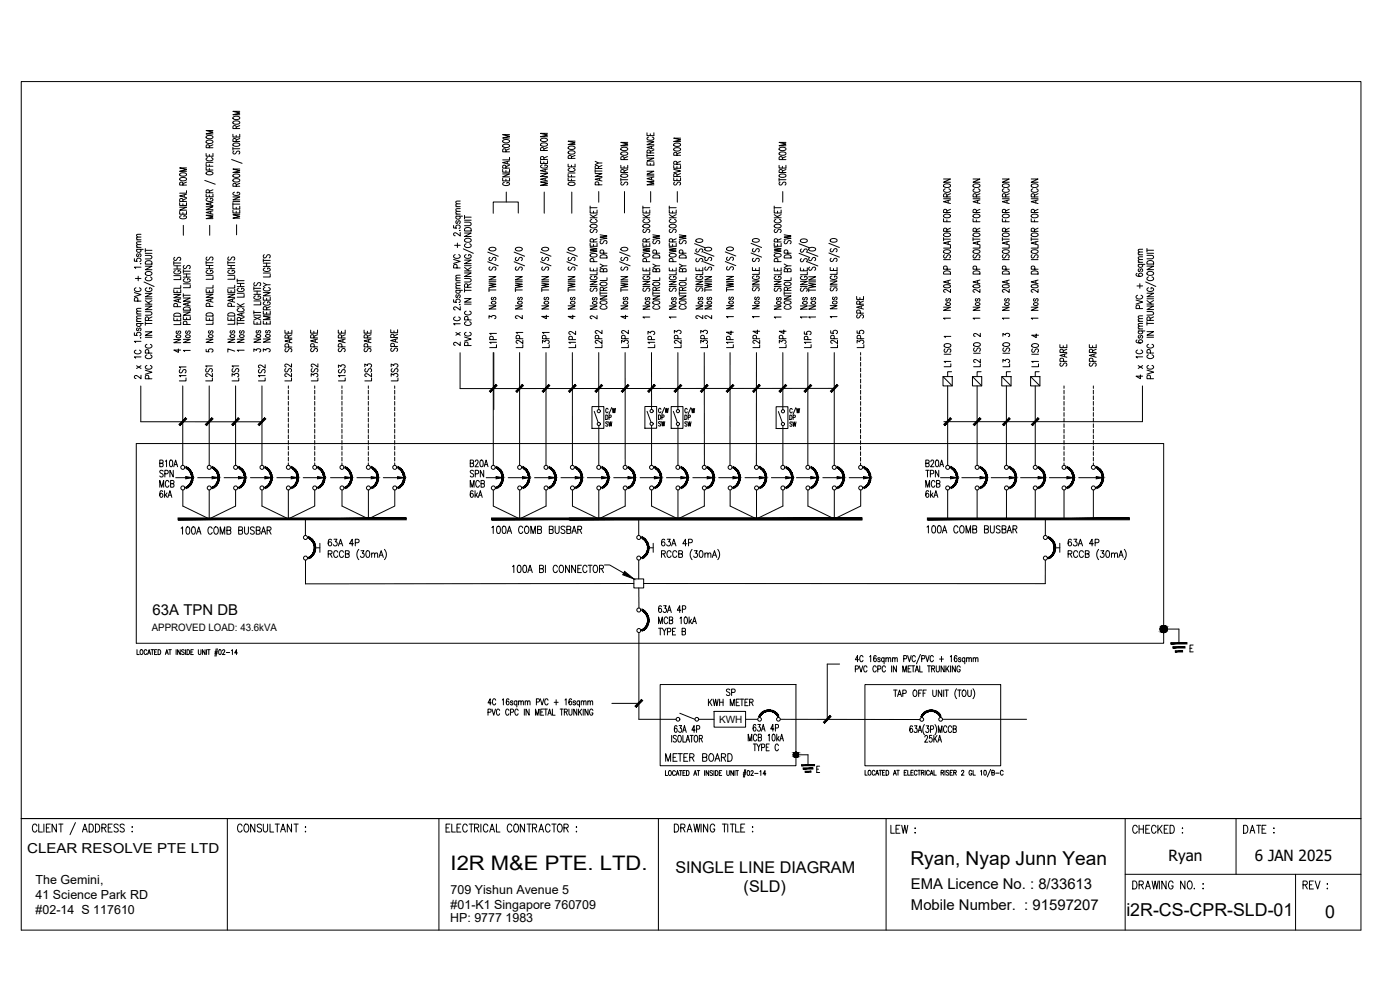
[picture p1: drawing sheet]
<svg xmlns="http://www.w3.org/2000/svg" width="420mm" height="297mm" viewBox="0 0 420 297" stroke-linecap="round" stroke-linejoin="round" font-family="sans-serif">
<defs><g id="words">
<text font-size="6" x="135.2" y="261">I2R M&amp;E PTE. LTD.</text>
<text font-size="5.7" x="273.2" y="259.6">Ryan, Nyap Junn Yean</text>
<g font-size="5.3">
<text x="338" y="274.8">i2R-CS-CPR-SLD-01</text>
<text x="397.7" y="275.6">0</text>
</g>
<g font-size="4.9">
<text x="213.1" y="105.5" transform="rotate(-90 213.1 105.5)">L3P3</text>
<text x="220.8" y="105.5" transform="rotate(-90 220.8 105.5)">L1P4</text>
<text x="260" y="105.5" transform="rotate(-90 260 105.5)">L3P5</text>
<text x="202.7" y="262.1">SINGLE LINE DIAGRAM</text>
<text x="223.2" y="267.8">(SLD)</text>
</g>
<g font-size="4.6">
<text x="350.7" y="258.4">Ryan</text>
<text x="376.6" y="258.4">6 JAN 2025</text>
</g>
<g font-size="4.5">
<text x="45.8" y="184.6">63A TPN DB</text>
<text x="273.4" y="266.7">EMA Licence No. : 8/33613</text>
<text x="273.4" y="273.1">Mobile Number. : 91597207</text>
</g>
<text font-size="4.1" x="8.1" y="255.8">CLEAR RESOLVE PTE LTD</text>
<g font-size="3.7">
<text x="10.7" y="265.2">The Gemini,</text>
<text x="10.7" y="269.7">41 Science Park RD</text>
<text x="135.2" y="268.2">709 Yishun Avenue 5</text>
<text x="10.7" y="274.2">#02-14 S 117610</text>
<text x="135.2" y="272.8">#01-K1 Singapore 760709</text>
<text x="135.1" y="276.6">HP: 9777 1983</text>
</g>
<text font-size="3.1" x="45.6" y="189.2">APPROVED LOAD: 43.6kVA</text>
<text font-size="3" x="215.8" y="216.9">KWH</text>
</g></defs>
<!-- layer: SLD -->
<g fill="#000" stroke="#000" stroke-width=".3">
<path d="M55.7 143l2 .3-2 .4zM63.7 143l1.9 .3-1.9 .4zM71.6 143l1.9 .3-1.9 .4zM79.5 143l2 .3-2 .4zM87.4 143l2 .3-2 .4zM95.3 143l2 .3-2 .4zM103.5 143l2 .3-2 .4zM111.4 143l2 .3-2 .4zM119.3 143l2 .3-2 .4zM148.9 143l2 .3-2 .4zM156.8 143l2 .3-2 .4zM164.7 143l2 .3-2 .4z"/>
<path d="M172.6 143l2 .3-2 .4zM180.6 143l1.9 .3-1.9 .4zM188.5 143l2 .3-2 .4zM196.4 143l2 .3-2 .4zM204.3 143l2 .3-2 .4zM212.2 143l2 .3-2 .4zM220 143l2 .3-2 .4zM227.9 143l2 .3-2 .4zM235.8 143l2 .3-2 .4zM243.3 143l2 .3-2 .4zM251.2 143l2 .3-2 .4zM259.2 143l1.9 .3-1.9 .4z"/>
<path d="M285.3 143l1.9 .3-1.9 .4zM294.1 143l2 .3-2 .4zM302.9 143l2 .3-2 .4zM311.6 143l1.9 .3-1.9 .4zM320.2 143l2 .3-2 .4zM329 143l2 .3-2 .4z"/>
<path d="M53.4 155.4v.6l68.5-.6zM53.4 156l68.5-.6v.6z"/>
<path d="M147.5 155.4v.6l111.2-.6zM147.5 156l111.2-.6v.6z"/>
<path d="M170.9 155.4v.6l87.8-.6zM170.9 156l87.8-.6v.6z"/>
<path d="M278.3 155.4v.6l60.6-.6zM278.3 156l60.6-.6v.6z"/>
</g>
<!-- layer: SLD-TXT -->
<g fill="none" stroke="#000" stroke-width=".3">
<path d="M63.9 39.2h-2l2 .5-2 .5h2M70 36.5a1.58 1.58 0 0 1 2 .1 1.18 1.18 0 0 1-2 .4zM70 35.1a1.58 1.58 0 0 1 2 .1 1.18 1.18 0 0 1-2 .4zM70.9 38.6l-.1-.8h-.8l-.1 .8h2.1M72 37.7l-1.1 .4M72 33.4h-2.1l2.1 .5-2.1 .5h2.1M194.2 39.8v.9h2v-.9M54 53.5a1.58 1.58 0 0 1 2 .1 1.18 1.18 0 0 1-2 .4zM54 52.1a1.58 1.58 0 0 1 2 .1 1.18 1.18 0 0 1-2 .4zM54.9 55.5l-.1-.7h-.8l-.1 .7h2.1M55.3 58.5v.6M56 59.5l-1.1 .5"/>
<path d="M56 54.6l-1.1 .5M56 57.2v.8h-2.1M56 58.3l-2.1 .5 2.1 .5M56 50.4h-2.1l2.1 .5-2.1 .5h2.1M61.5 54.1l3.1 1.2M61.9 48.7h2M61.9 58.2v.8h2v-.8M61.9 50.2v.8h2M61.9 49v.9h2M61.9 46v.9h2v-.9M61.9 51.7a1.29 1.29 0 0 1 2 .4 1.52 1.52 0 0 1-2 0zM61.9 42.3a1.27 1.27 0 0 1 2 .4 1.52 1.52 0 0 1-2 0z"/>
<path d="M61.9 40.9a1.29 1.29 0 0 1 2 .4 1.52 1.52 0 0 1-2 0zM62.3 59.5l-.4 .3a1.18 1.18 0 0 0 1.9 .4l.1-.4-.3-.3h-.5v.3M62.3 47.3l-.4 .3a1.18 1.18 0 0 0 1.9 .4l.1-.4-.5-.3M62.8 46.4v.5M62.8 49.4v.5M62.8 50.5v.5M62.8 58.5v.5M62.8 57.8l-.1-.7h-.8v.7h2M62.8 44.3l-.1-.7h-.8v.7h2M63.9 56.9l-1.1 .5M63.9 43.4l-1.1 .5M69.5 47.9l3.2 1.1"/>
<path d="M69.9 59.1h2.1l-2.1 .9h2.1M69.9 40.3v.8h2.1v-.8M69.9 44.2v.9M69.9 44.6h2.1M70 53.9a1.58 1.58 0 0 1 2 .1 1.18 1.18 0 0 1-2 .4zM70 52.5a1.58 1.58 0 0 1 2 .1 1.18 1.18 0 0 1-2 .4zM70 43.1a1.58 1.58 0 0 1 2 .2 1.18 1.18 0 0 1-2 .4zM70.2 45.3a.47 .47 0 0 0-.2 .8 .47 .47 0 0 0 .8-.1l.4-.6 .5-.1 .3 .3-.3 .6M70.4 57.7l-.5 .3a1.11 1.11 0 0 0 1 .7 1.11 1.11 0 0 0 1.1-.7l-.5-.3h-.3v.3M70.9 40.6v.5M70.9 55.9l-.1-.8h-.8l-.1 .8h2.1M70.9 42.4l-.1-.7h-.8l-.1 .7h2.1"/>
<path d="M72 55l-1.1 .4M72 41.6l-1.1 .4M72 50.7h-2.1l2.1 .6-2.1 .5h2.1M150.9 53.5v.8h2v-.8M150.9 52.2h2l-2 .9h2M150.9 50.8v.9h2v-.9M150.9 43.5a1.29 1.29 0 0 1 2 .4 1.52 1.52 0 0 1-2 0zM150.9 42.1a1.29 1.29 0 0 1 2 .4 1.52 1.52 0 0 1-2 0zM151.3 54.7l-.4 .3a1.18 1.18 0 0 0 1.9 .4l.1-.4-.3-.2-.5-.1v.3M151.8 50.4l-.1-.7h-.8v.7h2M151.8 45.6l-.1-.8h-.8v.8h2M151.8 51.1v.6"/>
<path d="M151.8 53.8v.5M152.2 48.5v.6M152.9 47.2v.8h-2M152.9 48.3l-2 .5 2 .5M152.9 40.4h-2l2 .5-2 .5h2M152.9 49.6l-1.1 .4M152.9 44.6l-1.1 .5M162.2 52h2.1l-2.1 .9h2.1M162.2 48.2v.9h2.1v-.9M162.3 43.1a1.29 1.29 0 0 1 2 .4 1.27 1.27 0 0 1-2.1-.2zM162.3 41.7a1.29 1.29 0 0 1 2 .4 1.27 1.27 0 0 1-2.1-.2zM162.7 49.5a.51 .51 0 0 0-.5 .7 .51 .51 0 0 0 .8 .2h.5a.54 .54 0 0 0 .8-.4 .54 .54 0 0 0-.8-.5v.3"/>
<path d="M163.2 47.8l-.1-.7h-.8l-.1 .7h2.1M163.2 45.2l-.1-.8h-.8l-.1 .8h2.1M163.2 48.5v.6M163.6 50.9v.6M163.6 53.5v.6M164.3 54.6h-2.1l2.1 .5-2.1 .5h2.1M164.3 53.3l-2.1 .5 2.1 .5M164.3 50.7l-2.1 .5 2.1 .5M164.3 40h-2.1l2.1 .5-2.1 .5h2.1M164.3 47l-1.1 .4M164.3 44.3l-1.1 .4M170.5 51.9h2.1"/>
<path d="M170.5 53.4v.8h2.1M170.5 52.2v.9h2.1M170.5 49.2v.9h2.1v-.9M170.6 54.9a1.29 1.29 0 0 1 2 .4 1.27 1.27 0 0 1-2.1-.3zM170.6 45.5a1.29 1.29 0 0 1 2 .4 1.27 1.27 0 0 1-2.1-.3zM170.6 44.1a1.29 1.29 0 0 1 2 .4 1.27 1.27 0 0 1-2.1-.3zM171 50.5a.51 .51 0 0 0-.5 .7 .51 .51 0 0 0 .8 .3h.5a.51 .51 0 0 0 .8-.3 .51 .51 0 0 0-.5-.7M171.5 47.5l-.1-.7h-.8l-.1 .7h2.1M171.5 49.6v.5M171.5 52.6v.5M171.5 53.7v.5M172.6 42.4h-2.1l2.1 .5-2.1 .5h2.1"/>
<path d="M172.6 46.6l-1.1 .5M178.6 51.3h2.1M178.6 50.9v.9M178.6 48.4l1 .5M178.6 52.1h2.1l-2.1 .9h2.1M179.6 50.6l-.1-.8h-.8l-.1 .8h2.1M179.7 55.5l-.1-.8h-.9l-.1 .8h2.1M180 53.5v.6M180.7 48.9h-1.1l-1 .5M180.7 53.3l-2.1 .5 2.1 .5M180.7 49.7l-1.1 .4M186.3 49.6v.8h2.1v-.8"/>
<path d="M186.3 53.9h2.1M186.3 53.5v.9M186.4 52.5a1.29 1.29 0 0 1 2 .3 1.27 1.27 0 0 1-2.1-.2zM186.4 45.8a1.29 1.29 0 0 1 2 .4 1.27 1.27 0 0 1-2.1-.2zM186.4 44.4a1.29 1.29 0 0 1 2 .4 1.27 1.27 0 0 1-2.1-.2zM186.6 54.6a.47 .47 0 0 0-.2 .8 .47 .47 0 0 0 .8-.1l.3-.5 .6-.2 .3 .4-.3 .5M187.3 51.8l-.1-.8h-.8l-.1 .8h2.1M187.3 47.9l-.1-.8h-.8l-.1 .8h2.1M187.3 49.9v.5M188.4 42.7h-2.1l2.1 .5-2.1 .5h2.1M188.4 50.9l-1.1 .4M188.4 47l-1.1 .4"/>
<path d="M194.2 52.8h2M194.2 46.7h2M194.2 46.2v.9M194.2 51.4h2l-2 .9h2M194.2 48.7v.8h2v-.8M194.2 47.4h2l-2 .9h2M194.2 42.5h2l-2 .9h2M194.7 41.1a.51 .51 0 0 0-.5 .7 .51 .51 0 0 0 .8 .3h.5a.51 .51 0 0 0 .7-.3 .51 .51 0 0 0-.5-.7M195.2 45.9l-.1-.8h-.8l-.1 .8h2M195.2 40.2v.5M195.2 49v.5M195.5 43.9v.7"/>
<path d="M195.5 53.3v.6M196.2 54.4h-2l2 .6-2 .5h2M196.2 53.1l-2 .5 2 .5M196.2 43.7l-2 .5 2 .6M196.2 45l-1 .5M202.2 53.3v.9h2v-.9M202.2 49.7v.8h2v-.8M202.2 50.8l2 .5-2 .5M202.3 44.6a1.29 1.29 0 0 1 1.9 .3 1.52 1.52 0 0 1-2 0zM202.3 43.2a1.29 1.29 0 0 1 1.9 .3 1.52 1.52 0 0 1-2 0zM202.5 54.6a.47 .47 0 0 0-.2 .8 .47 .47 0 0 0 .8-.1l.3-.5 .5-.2 .3 .4-.3 .5M203.2 53l-.1-.8h-.8l-.1 .8h2"/>
<path d="M203.2 49.3l-.1-.8h-.8l-.1 .8h2M203.2 46.6l-.1-.8h-.8l-.1 .8h2M203.2 50v.5M203.2 53.7v.5M204.2 41.5h-2l2 .5-2 .5h2M204.2 52.1l-1 .4M204.2 48.4l-1 .4M204.2 45.7l-1 .5M233.8 53.9h2.1M233.8 53.5v.9M233.8 49.6v.8h2.1v-.8M233.9 52.5a1.58 1.58 0 0 1 2 .1 1.18 1.18 0 0 1-2 .4z"/>
<path d="M233.9 45.8a1.58 1.58 0 0 1 2 .2 1.18 1.18 0 0 1-2 .3zM233.9 44.4a1.58 1.58 0 0 1 2 .2 1.18 1.18 0 0 1-2 .3zM234.1 54.6a.47 .47 0 0 0-.2 .8 .47 .47 0 0 0 .8-.1l.4-.6 .5-.1 .3 .4-.3 .5M234.8 49.9v.5M234.8 51.8l-.1-.8h-.8l-.1 .8h2.1M234.8 47.9l-.1-.8h-.8l-.1 .8h2.1M235.9 50.9l-1.1 .4M235.9 47l-1.1 .4M235.9 42.7h-2.1l2.1 .5-2.1 .5h2.1M283.2 53.7h2l-2 1h2M283.2 59.6h2M283.3 55.4a1.23 1.23 0 0 1 1.9 .4 1.21 1.21 0 0 1-2-.2z"/>
<path d="M283.7 56.7a.55 .55 0 0 0-.5 .7 .55 .55 0 0 0 .8 .3h.5a.55 .55 0 0 0 .7-.3 .55 .55 0 0 0-.4-.7M284.2 59.1l-.1-.8h-.8l-.1 .8h2M285.2 60l-2 .5 2 .6M285.2 58.1l-1 .5M292 59.6h2.1M292 53.7h2.1l-2.1 1h2.1M292.1 55.4a1.23 1.23 0 0 1 2 .4 1.21 1.21 0 0 1-2.1-.2zM292.5 56.7a.55 .55 0 0 0-.5 .7 .55 .55 0 0 0 .8 .3h.5a.55 .55 0 0 0 .8-.3 .55 .55 0 0 0-.5-.7M293 59.1l-.1-.8h-.8l-.1 .8h2.1M294.1 60l-2.1 .5 2.1 .6M294.1 58.1l-1.1 .5M300.8 59.6h2.1"/>
<path d="M300.8 53.7h2.1l-2.1 1h2.1M300.9 55.4a1.49 1.49 0 0 1 2 .2 1.18 1.18 0 0 1-2 .4zM301.3 56.7a.55 .55 0 0 0-.5 .7 .55 .55 0 0 0 .8 .3h.5a.55 .55 0 0 0 .8-.3 .55 .55 0 0 0-.5-.7M301.8 59.1l-.1-.8h-.8l-.1 .8h2.1M302.9 60l-2.1 .5 2.1 .6M302.9 58.1l-1.1 .5M309.5 59.6h2M309.5 53.7h2l-2 1h2M309.6 55.4a1.49 1.49 0 0 1 1.9 .2 1.18 1.18 0 0 1-1.9 .4zM310 56.7a.55 .55 0 0 0-.5 .7 .55 .55 0 0 0 .8 .3h.5a.55 .55 0 0 0 .7-.3 .55 .55 0 0 0-.4-.7M310.5 59.1l-.1-.8h-.8l-.1 .8h2M311.5 60l-2 .5 2 .6"/>
<path d="M311.5 58.1l-1 .5M40.3 77.6v.8h.9a.59 .59 0 0 1 0-.8 .59 .59 0 0 1 .9 .1 .59 .59 0 0 1-.2 .8M41 74.8h2M41 74.2h1.3M41 72h1.3M41.3 76.2l-.3 .3 .1 .4h.4l.2-.7h.3l.3 .3-.3 .5M41.3 74.8l-.2 .2a.59 .59 0 0 0 .6 .7 .59 .59 0 0 0 .5-.7l-.2-.2M42.1 79.1h.2zM42.3 73.4l-1.2 .1-.1 .3 .4 .4M42.3 72.5l-1.2 .1-.1 .4 .4 .4M42.3 71.1l-1.2 .1-.1 .4 .4 .4M42.3 70.3l-1.2 .1-.1 .3 .4 .4"/>
<path d="M43.6 79.9h2l-2 1h2M43.6 76.6h1.4l.6 .5-.3 .5-1.7 .1M43.6 74.6v1M43.6 76h2M43.6 75.1h2M43.7 78.5a1.09 1.09 0 0 1 1.2-.3 1.09 1.09 0 0 1 .7 1.1h-2zM52.2 79.7h2M52.2 78.9h2M52.2 78.4v1M52.5 77.2l-.3 .3 .3 .7 .4-.2 .3-.5a.52 .52 0 0 1 .9-.2 .52 .52 0 0 1-.2 .9M53.2 79.7v1M53.9 63.4v.9h2.1v-.9"/>
<path d="M53.9 62.2h2.1l-2.1 .9h2.1M53.9 60.8v.8h2.1v-.8M54.4 64.7l-.5 .3a1.13 1.13 0 0 0 1 .7 1.13 1.13 0 0 0 1.1-.7l-.5-.3h-.3v.3M54.9 61.1v.5M54.9 63.8v.5M54.9 60.4l-.1-.7h-.8l-.1 .7h2.1M55.3 79.6l-.3 .4 .3 .6 .5-.1 .3-.6a.53 .53 0 0 1 .9-.2 .53 .53 0 0 1-.2 .9M61.9 79.7h2M61.9 78.8h2M61.9 78.4v.9M61.9 62h2l-2 .9h2M62.2 77.1a.5 .5 0 0 0-.3 .7 .5 .5 0 0 0 .8 .1l.3-.5a.53 .53 0 0 1 .8-.2 .53 .53 0 0 1-.2 .9"/>
<path d="M62.9 79.7v.9M63.2 60.9v.6M63.2 63.4v.7M63.9 64.6h-2l2 .5-2 .5h2M63.9 63.3l-2 .5 2 .5M63.9 60.7l-2 .5 2 .5M68.4 79.7h2M68.4 78.8h2M68.4 78.3v1M68.7 77.1a.49 .49 0 0 0-.3 .8 .49 .49 0 0 0 .9-.1l.2-.4a.53 .53 0 0 1 .8-.2 .53 .53 0 0 1-.1 .9M69.3 79.7v.9M69.9 63.1v.8h2.1v-.8"/>
<path d="M69.9 61.9v.8h2.1v-.8M69.9 61.2h2.1M69.9 60.8v.9M69.9 60.5h2.1M70.9 62.2v.5M70.9 63.4v.5M72 64.4h-2.1l2.1 .5-2.1 .6h2.1M79 79h2.1M79 79.9h2.1M79 78.1h2.1M79 77.7v.9M79.3 76.4l-.3 .6a.47 .47 0 0 0 .4 .4 .47 .47 0 0 0 .5-.3l.2-.4a.53 .53 0 0 1 .9-.2 .53 .53 0 0 1-.2 .9"/>
<path d="M80 79v.9M136.1 77.8l2 .6-2 .6M136.1 67.7v.7l.9 .1a.58 .58 0 0 1 0-.9 .58 .58 0 0 1 .9 .1 .58 .58 0 0 1-.2 .8M136.4 73.6h1.7M136.6 76.4a.58 .58 0 0 0-.5 .7 .58 .58 0 0 0 .8 .4h.5a.58 .58 0 0 0 .7-.4 .58 .58 0 0 0-.4-.7M136.8 64.9h2M136.8 64.2h1.3M136.8 62h1.3M137.1 66.2l-.3 .3 .1 .5h.4l.2-.7 .3-.1 .3 .3-.3 .5M137.1 64.9l-.2 .1a.59 .59 0 0 0 .6 .8 .59 .59 0 0 0 .5-.8l-.2-.1M137.3 72.9v1.4M137.9 69.2h.2z"/>
<path d="M138.1 63.4l-1.2 .1-.1 .4 .4 .3M138.1 62.6l-1.2 .1-.1 .3 .4 .4M138.1 61.2h-1.2l-.1 .4 .4 .4M138.1 60.3l-1.2 .1-.1 .4 .4 .4M138.1 69.8v1l-1.6-1-.4 .3v.3l.5 .3M139.1 74.7l3 1.3M139.4 78h2l-2 1.1h2M139.4 69.9h2l-2 1.1h2M139.4 66.7h1.4l.6 .4-.3 .6h-1.7M139.4 64.6v1.1M139.4 79.7h2M139.4 66.1h2"/>
<path d="M139.4 65.2h2M139.5 68.5a1.25 1.25 0 0 1 1.9 .3v.5h-2zM139.5 71.8a1.11 1.11 0 0 1 1.9 .4 1.12 1.12 0 0 1-1.1 .5 1.12 1.12 0 0 1-.9-.7zM139.9 76.4a.58 .58 0 0 0-.5 .7 .58 .58 0 0 0 .8 .4h.4a.59 .59 0 0 0 .8-.5 .59 .59 0 0 0-.8-.6v.4M139.9 73.2a.58 .58 0 0 0-.5 .7 .58 .58 0 0 0 .8 .4h.4a.58 .58 0 0 0 .8-.4 .58 .58 0 0 0-.5-.7M146.4 78.5l3.1 1.3M146.4 75.6l3.1 1.3M146.9 74.5a1.24 1.24 0 0 1 1.9 .4 1.22 1.22 0 0 1-2-.3zM147.1 77.2a.49 .49 0 0 0-.3 .8 .49 .49 0 0 0 .8-.1l.2-.4a.53 .53 0 0 1 .9-.2 .53 .53 0 0 1-.2 .9M154.3 78.5l3.1 1.3M154.3 75.6l3.1 1.3M154.8 74.5a1.24 1.24 0 0 1 1.9 .4 1.22 1.22 0 0 1-2-.3z"/>
<path d="M155 77.2a.49 .49 0 0 0-.3 .8 .49 .49 0 0 0 .9-.1l.2-.4a.53 .53 0 0 1 .8-.2 .53 .53 0 0 1-.2 .9M162.2 78.5l3.2 1.3M162.2 75.6l3.2 1.3M162.7 74.5a1.24 1.24 0 0 1 2 .4 1.22 1.22 0 0 1-2.1-.3zM162.9 77.2a.49 .49 0 0 0-.2 .8 .49 .49 0 0 0 .8-.1l.2-.4a.53 .53 0 0 1 .8-.2 .53 .53 0 0 1-.1 .9M170.1 78.5l3.2 1.3M170.1 75.6l3.2 1.3M170.6 74.5a1.24 1.24 0 0 1 2 .4 1.22 1.22 0 0 1-2.1-.3zM170.8 77.2a.49 .49 0 0 0-.2 .8 .49 .49 0 0 0 .8-.1l.2-.4a.53 .53 0 0 1 .9-.2 .53 .53 0 0 1-.2 .9M177.1 74.3l2.1 .4-2.1 .3 2.1 .3-2.1 .4M177.1 65.3h2.1M177.1 62.3h2.1"/>
<path d="M177.1 64.4l1.4 .9M177.1 61.8v1M177.1 73v.9h2.1v-.9M177.1 63v.9h2.1v-.9M177.2 76.3a1.23 1.23 0 0 1 2 .4 1.22 1.22 0 0 1-2.1-.3zM177.2 67.6a1.24 1.24 0 0 1 2 .4 1.21 1.21 0 0 1-2.1-.3zM177.4 68.8l-.3 .6a.47 .47 0 0 0 .4 .4 .47 .47 0 0 0 .5-.3l.2-.4a.53 .53 0 0 1 .9-.2 .53 .53 0 0 1-.2 .9M177.6 65.8a.55 .55 0 0 0-.5 .7 .55 .55 0 0 0 .8 .4h.5a.55 .55 0 0 0 .8-.4 .55 .55 0 0 0-.5-.7M178.1 72.6l-.1-.8h-.8l-.1 .8h2.1M178.1 63.4v.5M178.1 73.3v.6M178.2 78.5l-.1-.8h-.9l-.1 .8h2.1"/>
<path d="M179.2 71.6l-1.1 .5M179.2 64.4l-1.2 .6M180.1 70.4l2.1 .4-2.1 .3 2.1 .4-2.1 .3M180.1 79.2l1 .6M180.2 76.7a1.38 1.38 0 0 1 2 .2v.5h-2.1zM180.4 72.2a.5 .5 0 0 0-.3 .7 .5 .5 0 0 0 .8 .1l.3-.5a.52 .52 0 0 1 .8-.2 .52 .52 0 0 1-.1 .8M181.2 76l-.1-.9h-.9l-.1 .9h2.1M182.2 79.8h-1.1l-1 .5M186 78.5l3.1 1.3M186 75.6l3.1 1.3M186.4 74.5a1.24 1.24 0 0 1 2 .4 1.22 1.22 0 0 1-2.1-.3zM186.6 77.2a.49 .49 0 0 0-.2 .8 .49 .49 0 0 0 .8-.1l.2-.4a.53 .53 0 0 1 .9-.2 .53 .53 0 0 1-.2 .9"/>
<path d="M192.9 74.3l2.1 .4-2.1 .3 2.1 .3-2.1 .4M192.9 65.3h2.1M192.9 64.4l1.4 .9M192.9 62.3h2.1M192.9 61.8v1M192.9 73v.9h2.1v-.9M192.9 63v.9h2.1v-.9M193 76.3a1.23 1.23 0 0 1 2 .4 1.23 1.23 0 0 1-2.1-.3zM193 67.6a1.24 1.24 0 0 1 2 .4 1.22 1.22 0 0 1-2.1-.3zM193.2 68.8a.49 .49 0 0 0-.2 .8 .49 .49 0 0 0 .8-.1l.2-.4a.53 .53 0 0 1 .9-.2 .53 .53 0 0 1-.2 .9M193.4 65.8a.55 .55 0 0 0-.4 .7 .55 .55 0 0 0 .7 .4h.5a.55 .55 0 0 0 .8-.4 .55 .55 0 0 0-.5-.7M193.9 72.6l-.1-.8h-.8l-.1 .8h2.1"/>
<path d="M193.9 63.4v.5M193.9 73.3v.6M194 78.5l-.1-.8h-.9l-.1 .8h2.1M195 71.6l-1.1 .5M195 64.4l-1.2 .6M195.9 70.4l2.1 .4-2.1 .3 2.1 .4-2.1 .3M195.9 79.2l1 .6M196 76.7a1.38 1.38 0 0 1 2 .2v.5h-2.1zM196.2 72.2a.5 .5 0 0 0-.2 .7 .5 .5 0 0 0 .7 .1l.3-.5a.52 .52 0 0 1 .9-.2 .52 .52 0 0 1-.2 .8M197 76l-.1-.9h-.9l-.1 .9h2.1M198 79.8h-1.1l-1 .5M200.9 74.3l2 .4-2 .3 2 .3-2 .4"/>
<path d="M200.9 65.3h2M200.9 62.3h2M200.9 64.4l1.3 .9M200.9 61.8v1M200.9 73v.9h2v-.9M200.9 63v.9h2v-.9M201 76.3a1.23 1.23 0 0 1 1.9 .4 1.23 1.23 0 0 1-2-.3zM201 67.6a1.24 1.24 0 0 1 1.9 .4 1.22 1.22 0 0 1-2-.3zM201.2 68.8a.49 .49 0 0 0-.3 .8 .49 .49 0 0 0 .8-.1l.3-.4a.53 .53 0 0 1 .8-.2 .53 .53 0 0 1-.2 .9M201.4 65.8a.55 .55 0 0 0-.5 .7 .55 .55 0 0 0 .8 .4h.4a.55 .55 0 0 0 .8-.4 .55 .55 0 0 0-.5-.7M201.9 72.6l-.2-.8h-.7l-.1 .8h2M201.9 63.4v.5"/>
<path d="M201.9 73.3v.6M202 78.5l-.1-.8h-.9l-.1 .8h2M202.9 71.6l-1 .5M202.9 64.4l-1.2 .6M203.9 70.4l2 .4-2 .3 2 .4-2 .3M203.9 79.2l.9 .6M203.9 76.7a1.38 1.38 0 0 1 2 .2v.5h-2zM204.1 72.2l-.2 .3v.5l.6 .1a.89 .89 0 0 1 1.3-.8l.1 .5-.3 .3M204.9 76l-.1-.9h-.9v.9h2M205.9 79.8h-1.1l-.9 .5M208.5 76l3.1 1.2M208.5 73.1l3.1 1.2"/>
<path d="M208.9 71.9a1.23 1.23 0 0 1 2 .4 1.24 1.24 0 0 1-2.1-.2zM209.1 77.6a.49 .49 0 0 0-.2 .8 .49 .49 0 0 0 .8-.1l.2-.5a.53 .53 0 0 1 .9-.1 .53 .53 0 0 1-.2 .8M209.1 74.7a.5 .5 0 0 0-.2 .7 .5 .5 0 0 0 .7 .1l.3-.5a.52 .52 0 0 1 .9-.2 .52 .52 0 0 1-.2 .8M211.1 78.5l3.2 1.3M211.1 75.6l3.2 1.3M211.6 74.5a1.24 1.24 0 0 1 2 .4 1.41 1.41 0 0 1-2.1 0zM211.8 77.2l-.3 .4 .3 .6 .5-.2 .3-.5a.53 .53 0 0 1 .9-.2 .53 .53 0 0 1-.2 .9M217.7 78.5l3.1 1.2M217.7 75.6l3.1 1.2M218.2 74.4a1.22 1.22 0 0 1 1.9 .4 1.21 1.21 0 0 1-2.1-.3zM218.3 77.2l-.3 .3 .3 .6 .5-.1 .3-.6a.52 .52 0 0 1 .9-.1 .52 .52 0 0 1-.2 .8M225.4 75.9l3.2 1.3"/>
<path d="M225.4 73l3.2 1.3M225.9 71.8a1.49 1.49 0 0 1 2 .2 1.1 1.1 0 0 1-1.1 .7 1.1 1.1 0 0 1-1-.7zM226.1 77.5l-.3 .3 .3 .7 .5-.2 .3-.5a.53 .53 0 0 1 .9-.2 .53 .53 0 0 1-.2 .9M226.1 74.6l-.3 .4 .3 .6 .5-.2 .3-.5a.53 .53 0 0 1 .9-.2 .53 .53 0 0 1-.2 .9M232.4 73v.9h2v-.9M232.4 63v.9h2v-.9M232.4 74.3l2 .4-2 .3 2 .3-2 .4M232.4 65.3h2M232.4 62.3h2M232.4 64.4l1.3 .9M232.4 61.8v1M232.5 76.3a1.23 1.23 0 0 1 1.9 .4 1.22 1.22 0 0 1-2-.3z"/>
<path d="M232.5 67.6a1.24 1.24 0 0 1 1.9 .4 1.21 1.21 0 0 1-2-.3zM232.6 68.8l-.2 .6a.47 .47 0 0 0 .4 .4 .47 .47 0 0 0 .4-.3l.2-.4a.53 .53 0 0 1 .9-.2 .53 .53 0 0 1-.2 .9M232.8 65.8a.55 .55 0 0 0-.4 .7 .55 .55 0 0 0 .7 .4h.5a.55 .55 0 0 0 .8-.4 .55 .55 0 0 0-.5-.7M233.3 72.6l-.1-.8h-.7l-.1 .8h2M233.3 63.4v.5M233.3 73.3v.6M233.4 78.5l-.1-.8h-.8l-.1 .8h2M234.4 71.6l-1.1 .5M234.4 64.4l-1.2 .6M235.3 70.4l2.1 .4-2.1 .3 2.1 .4-2.1 .3M235.3 79.2l1 .6M235.4 76.7a1.38 1.38 0 0 1 2 .2v.5h-2.1z"/>
<path d="M235.6 72.2a.5 .5 0 0 0-.2 .7 .5 .5 0 0 0 .7 .1l.3-.5a.52 .52 0 0 1 .9-.2 .52 .52 0 0 1-.2 .8M236.4 76l-.1-.9h-.9l-.1 .9h2.1M237.4 79.8h-1.1l-1 .5M239.8 76l3.2 1.2M239.8 73.1l3.2 1.3M240.3 72a1.25 1.25 0 0 1 2 .4 1.21 1.21 0 0 1-2.1-.3zM240.5 77.6l-.3 .3 .3 .7 .5-.2 .3-.5a.52 .52 0 0 1 .8-.2 .52 .52 0 0 1-.1 .9M240.5 74.7l-.3 .3 .3 .7 .5-.2 .3-.5a.53 .53 0 0 1 .8-.2 .53 .53 0 0 1-.1 .9M242.3 78.6l3.2 1.2M242.3 75.7l3.2 1.2M242.8 74.5a1.24 1.24 0 0 1 2 .4 1.23 1.23 0 0 1-2.1-.3zM243 77.2a.5 .5 0 0 0-.3 .8 .5 .5 0 0 0 .8 .1l.3-.6a.53 .53 0 0 1 .8-.1 .53 .53 0 0 1-.1 .8"/>
<path d="M248.8 75.9l3.1 1.3M248.8 73l3.1 1.3M249.2 71.8a1.49 1.49 0 0 1 2 .2 1.1 1.1 0 0 1-1 .7 1.1 1.1 0 0 1-1-.7zM249.5 77.5l-.3 .3 .3 .7 .4-.2 .3-.5a.53 .53 0 0 1 .9-.2 .53 .53 0 0 1-.2 .9M249.5 74.6l-.3 .4 .3 .6 .4-.2 .3-.5a.53 .53 0 0 1 .9-.2 .53 .53 0 0 1-.2 .9M283.2 65.6v.9h2M283.2 77.9h2M283.2 71.8h2M283.2 71.3v.9M283.3 75.2a1.24 1.24 0 0 1 1.9 .4 1.21 1.21 0 0 1-2-.3zM283.3 70.2a1.23 1.23 0 0 1 1.9 .4 1.23 1.23 0 0 1-2-.3zM283.3 64.5a1.23 1.23 0 0 1 1.9 .4 1.23 1.23 0 0 1-2-.2z"/>
<path d="M283.5 76.4a.49 .49 0 0 0-.3 .8 .49 .49 0 0 0 .9-.1l.2-.4a.53 .53 0 0 1 .8-.1 .53 .53 0 0 1-.1 .8M284.2 69.4l-.1-.8h-.8l-.1 .8h2M284.2 63.8l-.1-.9h-.8l-.1 .9h2M284.2 66v.5M284.6 60.2v.7M284.6 72.6v.7M285.2 72.4l-2 .5 2 .6M285.2 68.5l-1 .4M285.2 62.8l-1 .5M285.2 73.6v.9h-2M292 77.9h2.1M292 71.8h2.1"/>
<path d="M292 71.3v.9M292 65.6v.9h2.1M292.1 75.2a1.24 1.24 0 0 1 2 .4 1.21 1.21 0 0 1-2.1-.3zM292.1 70.2a1.23 1.23 0 0 1 2 .4 1.23 1.23 0 0 1-2.1-.3zM292.1 64.5a1.23 1.23 0 0 1 2 .4 1.23 1.23 0 0 1-2.1-.2zM292.3 76.4a.49 .49 0 0 0-.2 .8 .49 .49 0 0 0 .8-.1l.2-.4a.53 .53 0 0 1 .9-.1 .53 .53 0 0 1-.2 .8M293 69.4l-.1-.8h-.8l-.1 .8h2.1M293 63.8l-.1-.9h-.8l-.1 .9h2.1M293 66v.5M293.4 60.2v.7M293.4 72.6v.7M294.1 73.6v.9h-2.1"/>
<path d="M294.1 72.4l-2.1 .5 2.1 .6M294.1 68.5l-1.1 .4M294.1 62.8l-1.1 .5M300.8 77.9h2.1M300.8 71.8h2.1M300.8 71.3v.9M300.8 65.6v.9h2.1M300.9 75.2a1.24 1.24 0 0 1 2 .4 1.41 1.41 0 0 1-2.1 0zM300.9 70.2a1.49 1.49 0 0 1 2 .1 1.1 1.1 0 0 1-1 .7 1.1 1.1 0 0 1-1.1-.7zM300.9 64.5a1.49 1.49 0 0 1 2 .2 1.1 1.1 0 0 1-1 .7 1.1 1.1 0 0 1-1.1-.7zM301.1 76.4l-.3 .4 .3 .6 .5-.1 .3-.6a.53 .53 0 0 1 .9-.1 .53 .53 0 0 1-.2 .8M301.8 69.4l-.1-.8h-.8l-.1 .8h2.1"/>
<path d="M301.8 63.8l-.1-.9h-.8l-.1 .9h2.1M301.8 66v.5M302.2 60.2v.7M302.2 72.6v.7M302.9 73.6v.9h-2.1M302.9 72.4l-2.1 .5 2.1 .6M302.9 68.5l-1.1 .4M302.9 62.8l-1.1 .5M309.5 77.9h2M309.5 71.8h2M309.5 71.3v.9M309.5 65.6v.9h2"/>
<path d="M309.6 75.2a1.24 1.24 0 0 1 1.9 .4 1.41 1.41 0 0 1-2 0zM309.6 70.2a1.49 1.49 0 0 1 1.9 .1 1.1 1.1 0 0 1-1 .7 1.1 1.1 0 0 1-1-.7zM309.6 64.5a1.49 1.49 0 0 1 1.9 .2 1.1 1.1 0 0 1-1 .7 1.1 1.1 0 0 1-1-.7zM309.8 76.4l-.3 .4 .3 .6 .5-.1 .3-.6a.53 .53 0 0 1 .8-.1 .53 .53 0 0 1-.2 .8M310.5 69.4l-.1-.8h-.8l-.1 .8h2M310.5 63.8l-.1-.9h-.8l-.1 .9h2M310.5 66v.5M310.9 60.2v.7M310.9 72.6v.7M311.5 73.6v.9h-2M311.5 72.4l-2 .5 2 .6M311.5 68.5l-1 .4"/>
<path d="M311.5 62.8l-1 .5M341.6 79.3h2M341.6 78.7h1.3M341.6 76.4h1.3M341.9 79.3l-.2 .2a.59 .59 0 0 0 .6 .7 .59 .59 0 0 0 .5-.7l-.2-.2M342.9 77.9l-1.2 .1-.1 .3 .4 .4M342.9 77.1h-1.2l-.1 .4 .4 .4M342.9 75.6l-1.2 .1-.1 .4 .4 .3M342.9 74.8l-1.2 .1-.1 .3 .4 .4M344.2 76.6h1.4l.6 .5-.3 .5h-1.7M344.2 76h2M344.2 75.1h2"/>
<path d="M344.2 74.6v1M344.2 79.8h2l-2 1.1h2M344.3 78.5a1.08 1.08 0 0 1 1.2-.3 1.08 1.08 0 0 1 .7 1h-2zM40.3 99.9v.7l.9 .1a.59 .59 0 0 1 0-.9 .59 .59 0 0 1 .9 .1 .59 .59 0 0 1-.2 .9M40.3 87.8l2 .6-2 .6M40.6 83.6h1.7M40.8 86.3a.59 .59 0 0 0-.5 .8 .59 .59 0 0 0 .8 .4h.5a.59 .59 0 0 0 .7-.4 .59 .59 0 0 0-.5-.8M41 97.1h2M41 96.5h1.3M41 94.2h1.3M41.3 98.4l-.3 .3 .1 .5h.4l.2-.7 .3-.1 .3 .3-.3 .5M41.3 97.1l-.2 .1a.59 .59 0 0 0 .6 .8 .59 .59 0 0 0 .5-.8l-.2-.1"/>
<path d="M41.4 90.3l-.1-.9h-.9l-.1 .9h2M41.5 82.9v1.4M42.3 95.6l-1.2 .1-.1 .4 .4 .4M42.3 94.8l-1.2 .1-.1 .4 .4 .3M42.3 93.4h-1.2l-.1 .4 .4 .4M42.3 92.5l-1.2 .1-.1 .4 .4 .4M42.3 80.2h-2l.4 .3M43.2 84.6l3.1 1.4M43.6 99.6h2l-2 1h2M43.6 91.8h2l-2 1.1h2M43.6 88h2l-2 1.1h2M43.6 93.5h1.4l.6 .5-.3 .5-1.7 .1"/>
<path d="M43.6 97.1h2M43.6 96.5v1.1M43.6 91.3h2M43.6 90.2l1.3 1.1M43.6 89.7h2M43.7 81.8a1.13 1.13 0 0 1 1.9 .4 1.1 1.1 0 0 1-1.1 .5 1.1 1.1 0 0 1-.9-.8zM44.1 86.3a.59 .59 0 0 0-.5 .8 .59 .59 0 0 0 .8 .4h.4a.6 .6 0 0 0 .8-.6 .6 .6 0 0 0-.8-.6v.4M44.1 83.1a.59 .59 0 0 0-.5 .7 .59 .59 0 0 0 .8 .5h.4a.59 .59 0 0 0 .8-.5 .59 .59 0 0 0-.5-.7M44.6 96.1l-.1-.8-.7-.1-.2 .9h2M45.6 90.2l-1.1 .7M45.6 95.1l-1 .5M52.2 95.3v.9h2v-.9"/>
<path d="M52.2 88.4h2l-2 .9h2M52.2 86.9v.9h2v-.9M52.2 82.7h2M52.2 80.7h2M52.3 94.2a1.4 1.4 0 0 1 1.9 .2v.5h-2zM52.6 81.2a.54 .54 0 0 0-.4 .7 .54 .54 0 0 0 .7 .3h.6a.56 .56 0 0 0 .7-.5 .56 .56 0 0 0-.7-.5v.3M53.2 99.3l-.3 .3 .3 .5 .4-.7h.5l.1 .4-.3 .3M53.2 87.3v.5M53.2 95.7v.5M53.2 92v-.8h-.9l-.1 .8h2M53.5 89.9v.7M54.2 89.7l-2 .5 2 .6"/>
<path d="M54.2 96.6v.8h-2M54.2 85.7v.8h-2M54.2 83v.9h-2M55 88.6h2.1M55 80.9v.9M55 88.1v1M55 85.2h2.1M55 83.1h2.1M55 82.2h2.1M55 81.4h2.1M55 95v.9h2.1v-.9M55 93.6h2.1l-2.1 1h2.1"/>
<path d="M55 89.4h2.1l-2.1 1h2.1M55.1 92.4a1.41 1.41 0 0 1 2 .2v.5h-2.1zM55.5 83.6a.55 .55 0 0 0-.5 .7 .55 .55 0 0 0 .8 .4h.5a.57 .57 0 0 0 .8-.5 .57 .57 0 0 0-.8-.6v.4M56 99.3l-.3 .3 .3 .4 .5-.7h.5l.1 .5-.3 .2M56 82.2v.9M56 95.3v.6M56.1 97.4l-.1-.9h-.9l-.1 .9h2.1M56.4 90.9v.7M57.1 85.5v.8h-2.1M57.1 90.7l-2.1 .6 2.1 .5M61.9 82.6h2M61.9 80.6h2"/>
<path d="M61.9 95.2v.9h2v-.9M61.9 88.3h2l-2 .9h2M61.9 86.8v.9h2v-.9M62 94.1a1.4 1.4 0 0 1 1.9 .2v.5h-2zM62.4 81.1a.55 .55 0 0 0-.5 .7 .55 .55 0 0 0 .8 .4h.4a.57 .57 0 0 0 .8-.6 .57 .57 0 0 0-.8-.5v.4M62.9 99.2l-.3 .3 .3 .5 .4-.7h.5l.1 .4-.3 .3M62.9 87.2v.5M62.9 95.6v.5M63 91.9l-.1-.8h-.9l-.1 .8h2M63.3 89.8v.7M63.9 96.5v.8h-2M63.9 85.6v.8h-2"/>
<path d="M63.9 83v.8h-2M63.9 89.6l-2 .5 2 .6M68.4 82.6h2M68.4 80.6h2M68.4 95.2v.9h2v-.9M68.4 88.3h2l-2 .9h2M68.4 86.8v.9h2v-.9M68.5 94.1a1.41 1.41 0 0 1 1.9 .2v.5h-2zM68.9 81.1a.55 .55 0 0 0-.5 .7 .55 .55 0 0 0 .8 .3h.4a.57 .57 0 0 0 .9-.5 .57 .57 0 0 0-.9-.5v.3M69.3 99.2l-.2 .3 .1 .4h.4l.3-.6 .3-.1 .2 .3-.2 .5M69.3 87.2v.5M69.3 95.6v.5"/>
<path d="M69.5 91.9l-.2-.8h-.8l-.1 .8h2M69.8 89.8v.7M70.4 96.5v.8h-2M70.4 85.6v.8h-2M70.4 83v.8h-2M70.4 89.6l-2 .5 2 .6M71.2 86h2.1M71.2 97h2.1M71.2 83.7v1M71.2 96.5v1M71.2 92.1h2.1M71.2 91.1l1.4 1"/>
<path d="M71.2 88h2.1M71.2 85h2.1M71.2 84.2h2.1M71.7 92.5a.54 .54 0 0 0-.5 .7 .54 .54 0 0 0 .8 .4h.5a.54 .54 0 0 0 .7-.4 .54 .54 0 0 0-.4-.7M71.7 86.5a.55 .55 0 0 0-.5 .7 .55 .55 0 0 0 .8 .3h.5a.57 .57 0 0 0 .8-.5 .57 .57 0 0 0-.8-.5v.3M72.2 96.2l-.1-.8h-.8l-.1 .8h2.1M72.2 99.2l-.3 .3 .1 .4h.4l.3-.6 .3-.1 .3 .3-.3 .5M72.2 85v1M72.6 94.1v.6M73.3 91.1l-1.2 .6M73.3 93.8l-2.1 .6 2.1 .5M73.3 95.2l-1.1 .5"/>
<path d="M73.3 88.3v.9h-2.1M76.2 86.5h2M76.2 95.1l2 .9M76.2 94.6h2M76.2 93.8h2M76.2 86v1M76.2 93.3v.9M76.2 90.3h2M76.2 88.3h2M76.2 87.3h2M76.2 96.4v.9h2v-.9M76.5 84.8l-.3 .3 .1 .5 .6 .1a.89 .89 0 0 1 1.3-.8v.5l-.3 .4"/>
<path d="M76.7 88.8a.55 .55 0 0 0-.5 .7 .55 .55 0 0 0 .8 .3h.5a.57 .57 0 0 0 .8-.5 .57 .57 0 0 0-.8-.5v.3M77.2 99.2l-.3 .3 .3 .5 .4-.7h.6v.4l-.3 .3M77.2 87.3v1M77.2 96.7v.6M78.2 90.6v.9h-2M78.2 95.1l-2 .9M79 96.3v.9h2.1v-.9M79 93.4v.9h2.1v-.9M79 89.2v.9h2.1v-.9M79 87.8h2.1l-2.1 1h2.1M79 84.9l1 .5M79 81.9h2.1"/>
<path d="M79.5 90.5a.55 .55 0 0 0-.5 .7 .55 .55 0 0 0 .8 .4h.5a.57 .57 0 0 0 .8-.5 .57 .57 0 0 0-.8-.6v.4M79.5 86.3a.55 .55 0 0 0-.5 .7 .55 .55 0 0 0 .8 .3h.5a.55 .55 0 0 0 .8-.3 .55 .55 0 0 0-.5-.7M79.5 80.4a.55 .55 0 0 0-.5 .7 .55 .55 0 0 0 .8 .4h.5a.57 .57 0 0 0 .8-.6 .57 .57 0 0 0-.8-.5v.4M80 92.9l-.1-.8h-.8l-.1 .8h2.1M80 99.2l-.3 .2 .1 .5h.4l.3-.7h.3l.3 .2-.3 .5M80 89.5v.6M80 93.7v.6M80 96.7v.5M81.1 94.8h-2.1l2.1 .6-2.1 .5h2.1M81.1 92l-1.1 .5M81.1 85.4h-1.1l-1 .6M81.1 82.3v.8h-2.1"/>
<path d="M85.5 99.1v.9h2.1v-.9M86.5 99.4v.6M93.2 99v1h2.1v-1M94.2 99.4v.6M101.5 99v1h2.1v-1M102.5 99.4v.6M109.3 99v1h2v-1M110.3 99.4v.6M117.3 98.9v.9h2v-.9M118.2 99.3v.5M136.1 89.9v.7l.9 .1a.59 .59 0 0 1 0-.8 .59 .59 0 0 1 .9 0 .59 .59 0 0 1-.2 .9M136.6 95.1a.59 .59 0 0 0-.5 .7 .59 .59 0 0 0 .8 .4h.5a.59 .59 0 0 0 .7-.4 .59 .59 0 0 0-.4-.7"/>
<path d="M136.8 99.8l1.3 .8M136.8 87.1h2M136.8 86.5h1.3M136.8 84.2h1.3M137.1 88.5l-.3 .3 .1 .4h.4l.2-.7h.3l.3 .3-.3 .5M137.1 87.1l-.2 .2a.58 .58 0 0 0 .6 .7 .58 .58 0 0 0 .5-.7l-.2-.2M137.2 80.4l-.1-.9-.8-.1-.2 1h2M137.9 91.4h.1M138.1 85.7l-1.2 .1-.1 .3 .4 .4M138.1 84.8l-1.2 .1-.1 .4 .4 .4M138.1 83.4l-1.2 .1-.1 .4 .4 .3M138.1 82.6l-1.2 .1-.1 .3 .4 .4"/>
<path d="M138.1 92v1.1l-1.6-1-.4 .3v.3l.5 .3M138.1 99.8l-1.3 .8M138.1 97.1h-2l.4 .4M139.4 89.6h2l-2 1h2M139.4 81.9h2l-2 1.1h2M139.4 83.6h1.4l.6 .4-.3 .5-1.7 .1M139.4 91.3h2M139.4 87.1h2M139.4 86.6v1M139.4 81.3h2M139.4 80.2l1.3 1.1M139.9 99.7a.58 .58 0 0 0-.5 .7 .58 .58 0 0 0 .8 .4h.4a.58 .58 0 0 0 .8-.4 .58 .58 0 0 0-.5-.7"/>
<path d="M139.9 96.5a.58 .58 0 0 0-.5 .7 .58 .58 0 0 0 .8 .4h.4a.58 .58 0 0 0 .8-.4 .58 .58 0 0 0-.5-.7M139.9 93.4a.59 .59 0 0 0-.5 .7 .59 .59 0 0 0 .8 .4h.4a.59 .59 0 0 0 .8-.4 .59 .59 0 0 0-.5-.7M140.4 86.2l-.1-.9h-.8l-.1 .9h2M140.4 96v-.9h-.9l-.1 .9h2M141.4 80.2l-1.1 .7M141.4 85.1l-1 .6M146.8 95.5v-.8l.8 .4a.57 .57 0 0 1 .8-.5 .57 .57 0 0 1 0 1M146.8 84.9l2 .4-2 .3 2 .4-2 .3M146.8 87h2M146.8 86.5v1M146.8 84.5h2M146.8 91.8h2l-2 .9h2"/>
<path d="M146.8 83h2l-2 1h2M147.1 80.1a.5 .5 0 0 0-.3 .8 .5 .5 0 0 0 .8 0l.2-.5a.52 .52 0 0 1 .9-.2 .52 .52 0 0 1-.2 .9M147.6 90.6a.63 .63 0 0 1 .7-.3 .63 .63 0 0 1 .4 .8 .63 .63 0 0 1-.8 .2 .63 .63 0 0 1-.3-.7zM147.8 89.2l-.3 .3 .1 .4h.3l.3-.6 .3-.1 .3 .3-.3 .5M154.7 91.8h2l-2 .9h2M154.7 83h2l-2 1h2M154.7 84.9l2 .4-2 .3 2 .4-2 .3M154.7 87h2M154.7 84.5h2M154.7 86.5v1M155 80.1a.5 .5 0 0 0-.3 .8 .5 .5 0 0 0 .8 0l.3-.5a.52 .52 0 0 1 .8-.2 .52 .52 0 0 1-.2 .9M155.5 90.6a.63 .63 0 0 1 .8-.3 .63 .63 0 0 1 .3 .8 .63 .63 0 0 1-.7 .2 .63 .63 0 0 1-.4-.7z"/>
<path d="M155.7 89.2l-.3 .3 .1 .4h.4l.3-.6 .2-.1 .3 .3-.3 .5M156.7 94.7v.9l-1.2-.8a.46 .46 0 0 0-.8 .1 .46 .46 0 0 0 .5 .7M162.6 91.8h2.1l-2.1 .9h2.1M162.6 83h2.1l-2.1 1h2.1M162.6 84.9l2.1 .4-2.1 .3 2.1 .4-2.1 .3M162.6 87h2.1M162.6 84.5h2.1M162.6 86.5v1M162.9 80.1a.5 .5 0 0 0-.3 .8 .5 .5 0 0 0 .8 0l.3-.5a.52 .52 0 0 1 .8-.2 .52 .52 0 0 1-.1 .9M163.4 90.6a.63 .63 0 0 1 .8-.3 .63 .63 0 0 1 .4 .8 .63 .63 0 0 1-.8 .2 .63 .63 0 0 1-.4-.7zM163.6 89.2l-.3 .3 .1 .4h.4l.3-.6 .3-.1 .3 .3-.3 .5M164 94.6v1l-1.4-.7h2.1"/>
<path d="M170.5 84.9l2.1 .4-2.1 .3 2.1 .4-2.1 .3M170.5 87h2.1M170.5 84.5h2.1M170.5 86.5v1M170.5 91.8h2.1l-2.1 .9h2.1M170.5 83h2.1l-2.1 1h2.1M170.8 80.1a.5 .5 0 0 0-.3 .8 .5 .5 0 0 0 .8 0l.3-.5a.52 .52 0 0 1 .8-.2 .52 .52 0 0 1-.1 .9M171.3 90.6a.63 .63 0 0 1 .8-.3 .63 .63 0 0 1 .4 .8 .63 .63 0 0 1-.8 .2 .63 .63 0 0 1-.4-.7zM171.5 89.2l-.3 .3 .1 .4h.4l.3-.6 .3-.1 .3 .3-.3 .5M171.9 94.6v1l-1.4-.7h2.1M177.1 86h2.1M177.1 91.8h2.1l-2.1 1h2.1"/>
<path d="M177.1 84.4h2.1l-2.1 1h2.1M177.1 80.4v.9h2.1v-.9M177.4 86.5l-.3 .3 .3 .6 .5-.1 .3-.6a.52 .52 0 0 1 .8-.1 .52 .52 0 0 1-.1 .8M177.6 82.9a.54 .54 0 0 0-.5 .7 .54 .54 0 0 0 .8 .4h.5a.56 .56 0 0 0 .8-.6 .56 .56 0 0 0-.8-.5v.4M177.9 90.6a.65 .65 0 0 1 .8-.2 .65 .65 0 0 1 .4 .7 .65 .65 0 0 1-.8 .3 .65 .65 0 0 1-.4-.8zM178.1 89.3l-.3 .2 .1 .5h.4l.3-.7h.3l.3 .2-.3 .5M178.1 80.7v.6M179.2 81.6v.9h-2.1M179.2 94.7v1l-1.3-.8a.45 .45 0 0 0-.7 .1 .45 .45 0 0 0 .3 .6h.1M180.1 88h2.1M180.1 87.5v.9M180.1 88.8h2.1l-2.1 1h2.1"/>
<path d="M180.2 90.5a1.24 1.24 0 0 1 2 .4 1.22 1.22 0 0 1-2.1-.3zM180.2 84.9a1.24 1.24 0 0 1 2 .4 1.22 1.22 0 0 1-2.1-.2zM180.6 91.7a.55 .55 0 0 0-.5 .7 .55 .55 0 0 0 .8 .4h.5a.55 .55 0 0 0 .8-.4 .55 .55 0 0 0-.5-.7M181.1 80.9l.4-.3 .5 .1 .2 .2v.6h-2.1l.1-.8h.8l.1 .8M181.1 87.1l-.1-.8h-.8l-.1 .8h2.1M182.2 86.2l-1.1 .4M182.2 83.3v.9h-2.1M186.3 84.9l2.1 .4-2.1 .3 2.1 .4-2.1 .3M186.3 87h2.1M186.3 84.5h2.1M186.3 86.5v1M186.3 91.8h2.1l-2.1 .9h2.1"/>
<path d="M186.3 83h2.1l-2.1 1h2.1M186.6 80.1a.5 .5 0 0 0-.2 .8 .5 .5 0 0 0 .7 0l.3-.5a.52 .52 0 0 1 .9-.2 .52 .52 0 0 1-.2 .9M187.1 90.6a.63 .63 0 0 1 .8-.3 .63 .63 0 0 1 .4 .8 .63 .63 0 0 1-.8 .2 .63 .63 0 0 1-.4-.7zM187.3 89.2l-.3 .3 .1 .4h.4l.3-.6 .3-.1 .3 .3-.3 .5M187.7 94.6v1l-1.4-.7h2.1M192.9 86h2.1M192.9 91.8h2.1l-2.1 1h2.1M192.9 84.4h2.1l-2.1 1h2.1M192.9 80.4v.9h2.1v-.9M193.2 86.5a.5 .5 0 0 0-.2 .7 .5 .5 0 0 0 .7 .1l.3-.6a.52 .52 0 0 1 .9-.1 .52 .52 0 0 1-.2 .8M193.4 82.9a.54 .54 0 0 0-.4 .7 .54 .54 0 0 0 .7 .4h.5a.56 .56 0 0 0 .8-.6 .56 .56 0 0 0-.8-.5v.4M193.7 90.6a.64 .64 0 0 1 .8-.2 .64 .64 0 0 1 .4 .7 .64 .64 0 0 1-.8 .3 .64 .64 0 0 1-.4-.8z"/>
<path d="M193.9 89.3l-.3 .2 .1 .5h.4l.3-.7h.3l.3 .2-.3 .5M193.9 80.7v.6M195 81.6v.9h-2.1M195 95.1h-2.1l.4 .4M195.9 88h2.1M195.9 87.5v.9M195.9 88.8h2.1l-2.1 1h2.1M196 90.5a1.24 1.24 0 0 1 2 .4 1.22 1.22 0 0 1-2.1-.3zM196 84.9a1.24 1.24 0 0 1 2 .4 1.22 1.22 0 0 1-2.1-.2zM196.4 91.7a.55 .55 0 0 0-.5 .7 .55 .55 0 0 0 .8 .4h.5a.55 .55 0 0 0 .8-.4 .55 .55 0 0 0-.5-.7M196.9 87.1l-.1-.8h-.8l-.1 .8h2.1M196.9 80.9l.4-.3 .5 .1 .2 .2v.6h-2.1l.1-.8h.8l.1 .8"/>
<path d="M198 83.3v.9h-2.1M198 86.2l-1.1 .4M200.9 86h2M200.9 91.8h2l-2 1h2M200.9 84.4h2l-2 1h2M200.9 80.4v.9h2v-.9M201.2 86.5a.5 .5 0 0 0-.3 .7 .5 .5 0 0 0 .8 .1l.3-.6a.52 .52 0 0 1 .8-.1 .52 .52 0 0 1-.2 .8M201.4 82.9a.54 .54 0 0 0-.5 .7 .54 .54 0 0 0 .8 .4h.4a.56 .56 0 0 0 .8-.6 .56 .56 0 0 0-.8-.5v.4M201.7 90.6a.64 .64 0 0 1 .7-.2 .64 .64 0 0 1 .4 .7 .64 .64 0 0 1-.8 .3 .64 .64 0 0 1-.3-.8zM201.9 89.3l-.3 .2 .1 .5h.3l.3-.7h.3l.3 .2-.3 .5M201.9 80.7v.6M202.9 81.6v.9h-2"/>
<path d="M202.9 95.1h-2l.4 .4M203.9 88h2M203.9 87.5v.9M203.9 88.8h2l-2 1h2M203.9 90.5a1.24 1.24 0 0 1 2 .4 1.41 1.41 0 0 1-2 0zM203.9 84.9a1.24 1.24 0 0 1 2 .4 1.41 1.41 0 0 1-2 0zM204.4 91.7a.55 .55 0 0 0-.5 .7 .55 .55 0 0 0 .7 .4h.5a.55 .55 0 0 0 .8-.4 .55 .55 0 0 0-.5-.7M204.8 87.1l-.1-.8h-.8v.8h2M204.8 80.9l.4-.3 .5 .1 .2 .2v.6h-2v-.8h.8l.1 .8M205.9 83.3v.9h-2M205.9 86.2l-1.1 .4M208.8 85.9h2.1"/>
<path d="M208.8 91.8h2.1l-2.1 .9h2.1M208.8 84.4h2.1l-2.1 1h2.1M208.8 80.3v.9h2.1v-.9M209.1 86.4a.49 .49 0 0 0-.2 .8 .49 .49 0 0 0 .8-.1l.2-.4a.53 .53 0 0 1 .9-.2 .53 .53 0 0 1-.2 .9M209.3 82.9a.55 .55 0 0 0-.4 .7 .55 .55 0 0 0 .7 .3h.5a.57 .57 0 0 0 .8-.5 .57 .57 0 0 0-.8-.5v.3M209.6 90.6a.63 .63 0 0 1 .8-.3 .63 .63 0 0 1 .4 .8 .63 .63 0 0 1-.8 .2 .63 .63 0 0 1-.4-.7zM209.8 89.2l-.3 .3 .1 .4h.4l.3-.6 .3-.1 .3 .3-.3 .5M209.8 80.7v.5M210.9 81.6v.8h-2.1M210.9 94.7v.9l-1.3-.8a.46 .46 0 0 0-.7 .1 .46 .46 0 0 0 .4 .7M211.5 84.9l2.1 .4-2.1 .3 2.1 .4-2.1 .3M211.5 87h2.1"/>
<path d="M211.5 84.5h2.1M211.5 86.5v1M211.5 91.8h2.1l-2.1 .9h2.1M211.5 83h2.1l-2.1 1h2.1M211.8 80.1l-.3 .4 .1 .4 .6 .1a.89 .89 0 0 1 1.3-.8l.1 .5-.3 .4M212.3 90.6a.65 .65 0 0 1 .8-.3 .65 .65 0 0 1 .4 .8 .64 .64 0 0 1-.8 .2 .64 .64 0 0 1-.4-.7zM212.5 89.2l-.3 .3 .1 .4h.4l.3-.6 .3-.1 .3 .3-.3 .5M213.6 94.7v.9l-1.3-.8a.46 .46 0 0 0-.8 .1 .46 .46 0 0 0 .5 .7M218 84.9l2.1 .3-2.1 .4 2.1 .3-2.1 .3M218 86.9h2.1M218 86.5v.9M218 84.5h2.1"/>
<path d="M218 91.7h2.1l-2.1 1h2.1M218 82.9h2.1l-2.1 1h2.1M218.3 80a.5 .5 0 0 0-.2 .8 .5 .5 0 0 0 .7 .1l.3-.6a.53 .53 0 0 1 .9-.2 .53 .53 0 0 1-.2 .9M218.8 90.5a.65 .65 0 0 1 .8-.2 .65 .65 0 0 1 .4 .7 .65 .65 0 0 1-.8 .3 .65 .65 0 0 1-.4-.8zM219 89.1l-.3 .3 .1 .4h.4l.3-.6 .3-.1 .3 .3-.3 .5M220.1 95h-2.1l.4 .3M225.8 85.8h2.1M225.8 91.7h2.1l-2.1 1h2.1M225.8 84.3h2.1l-2.1 1h2.1M225.8 80.2v1h2.1v-1M226.1 86.3l-.3 .4 .1 .5h.6a.89 .89 0 0 1 1.3-.7l.1 .4-.3 .4M226.3 82.8a.55 .55 0 0 0-.5 .7 .55 .55 0 0 0 .8 .3h.5a.57 .57 0 0 0 .8-.5 .57 .57 0 0 0-.8-.5v.3"/>
<path d="M226.6 90.5a.65 .65 0 0 1 .8-.2 .65 .65 0 0 1 .4 .7 .65 .65 0 0 1-.8 .3 .65 .65 0 0 1-.4-.8zM226.8 89.1l-.3 .3 .3 .5 .5-.7h.5l.1 .4-.3 .3M226.8 80.6v.6M227.9 81.5v.8h-2.1M227.9 95h-2.1l.4 .3M232.4 91.8h2l-2 1h2M232.4 84.4h2l-2 1h2M232.4 80.4v.9h2v-.9M232.4 86h2M232.6 86.5l-.2 .3 .2 .6 .5-.1 .3-.6a.52 .52 0 0 1 .9-.1 .52 .52 0 0 1-.2 .8M232.8 82.9a.54 .54 0 0 0-.4 .7 .54 .54 0 0 0 .7 .4h.5a.56 .56 0 0 0 .8-.6 .56 .56 0 0 0-.8-.5v.4M233.1 90.6a.65 .65 0 0 1 .8-.2 .65 .65 0 0 1 .4 .7 .65 .65 0 0 1-.8 .3 .65 .65 0 0 1-.4-.8z"/>
<path d="M233.3 89.3l-.2 .2v.5h.4l.3-.7h.3l.3 .2-.3 .5M233.3 80.7v.6M234.4 95.1h-2l.4 .4M234.4 81.6v.9h-2M235.3 88h2.1M235.3 87.5v.9M235.3 88.8h2.1l-2.1 1h2.1M235.4 90.5a1.24 1.24 0 0 1 2 .4 1.22 1.22 0 0 1-2.1-.3zM235.4 84.9a1.24 1.24 0 0 1 2 .4 1.22 1.22 0 0 1-2.1-.2zM235.8 91.7a.55 .55 0 0 0-.4 .7 .55 .55 0 0 0 .7 .4h.5a.55 .55 0 0 0 .8-.4 .55 .55 0 0 0-.5-.7M236.3 87.1l-.1-.8h-.8l-.1 .8h2.1M236.3 80.9l.4-.3 .5 .1 .2 .2v.6h-2.1l.1-.8h.8l.1 .8"/>
<path d="M237.4 83.3v.9h-2.1M237.4 86.2l-1.1 .4M240.2 85.9h2.1M240.2 91.8h2.1l-2.1 1h2.1M240.2 84.4h2.1l-2.1 1h2.1M240.2 80.4v.8h2.1v-.8M240.5 86.4a.5 .5 0 0 0-.3 .7 .5 .5 0 0 0 .8 .2l.3-.6a.53 .53 0 0 1 .8-.2 .53 .53 0 0 1-.1 .9M240.7 82.9a.55 .55 0 0 0-.5 .7 .55 .55 0 0 0 .8 .3h.5a.57 .57 0 0 0 .8-.5 .57 .57 0 0 0-.8-.5v.4M241 90.6a.65 .65 0 0 1 .8-.2 .65 .65 0 0 1 .4 .7 .65 .65 0 0 1-.8 .3 .65 .65 0 0 1-.4-.8zM241.2 89.2l-.3 .3 .3 .5 .5-.7h.5l.1 .4-.3 .3M241.2 80.7v.5M242.3 81.6v.8h-2.1"/>
<path d="M242.3 95.1h-2.1l.4 .3M242.7 85l2.1 .3-2.1 .4 2.1 .3-2.1 .3M242.7 87h2.1M242.7 84.6h2.1M242.7 86.6v.9M242.7 91.8h2.1l-2.1 1h2.1M242.7 83h2.1l-2.1 1h2.1M243 80.1a.49 .49 0 0 0-.2 .8 .49 .49 0 0 0 .8-.1l.2-.4a.53 .53 0 0 1 .8-.1 .53 .53 0 0 1-.1 .8M243.5 90.6a.65 .65 0 0 1 .8-.2 .65 .65 0 0 1 .4 .7 .65 .65 0 0 1-.8 .3 .65 .65 0 0 1-.4-.8zM243.7 89.2l-.3 .3 .3 .5 .5-.7h.5l.1 .4-.3 .3M244.8 95.1h-2.1l.4 .3M249.2 85.8h2"/>
<path d="M249.2 91.7h2l-2 1h2M249.2 84.3h2l-2 1h2M249.2 80.2v1h2v-1M249.5 86.3l-.3 .4 .3 .6 .4-.1 .3-.6a.52 .52 0 0 1 .9-.2 .52 .52 0 0 1-.2 .9M249.6 82.8a.55 .55 0 0 0-.4 .7 .55 .55 0 0 0 .7 .3h.5a.57 .57 0 0 0 .8-.5 .57 .57 0 0 0-.8-.5v.3M249.9 90.5a.65 .65 0 0 1 .8-.2 .65 .65 0 0 1 .4 .7 .65 .65 0 0 1-.8 .3 .65 .65 0 0 1-.4-.8zM250.1 89.1l-.3 .3 .3 .5 .5-.7h.5l.1 .4-.3 .3M250.1 80.6v.6M251.2 81.5v.8h-2M251.2 95h-2l.3 .3M257.1 88.9v.9h2.1v-.9M257.4 94.5l-.3 .3 .3 .6 .5-.1 .3-.6a.53 .53 0 0 1 .8-.1 .53 .53 0 0 1-.1 .8"/>
<path d="M258.1 91.3l-.1-.8h-.8l-.1 .8h2.1M258.1 89.3v.5M258.2 94l-.1-.9h-.9l-.1 .9h2.1M258.5 91.8v.7M259.2 91.6l-2.1 .6 2.1 .5M259.2 90.3l-1.1 .5M283.2 92.2h2l-2 .9h2M283.3 81.5a1.4 1.4 0 0 1 1.9 .3v.4h-2zM283.3 85.6l1.1-.2 .8 .4a1.24 1.24 0 0 1-2 0zM284 91a.65 .65 0 0 1 .8-.3 .65 .65 0 0 1 .3 .8 .65 .65 0 0 1-.8 .2 .65 .65 0 0 1-.3-.7zM284.2 89.6l-.3 .3 .1 .4h.4l.3-.6 .3-.1 .2 .3-.2 .5M284.3 80.8l-.1-.8h-.9l-.1 .8h2"/>
<path d="M284.6 84.2v.7M285.2 86.8v.9l-1.2-.8a.46 .46 0 0 0-.8 .2 .46 .46 0 0 0 .5 .6M285.2 84l-2 .6 2 .5M285.2 95.5h-2l.4 .3M292 92.2h2.1l-2.1 .9h2.1M292.1 85.6l1.1-.2 .9 .4a1.24 1.24 0 0 1-2.1 0zM292.1 81.5a1.4 1.4 0 0 1 2 .3v.4h-2.1zM292.8 91a.65 .65 0 0 1 .8-.3 .65 .65 0 0 1 .4 .8 .65 .65 0 0 1-.8 .2 .65 .65 0 0 1-.4-.7zM293 89.6l-.3 .3 .1 .4h.4l.3-.6 .3-.1 .3 .3-.3 .5M293.1 80.8l-.1-.8h-.9l-.1 .8h2.1M293.4 84.2v.7M294.1 86.8v.9l-1.3-.8a.46 .46 0 0 0-.8 .2 .46 .46 0 0 0 .5 .6"/>
<path d="M294.1 84l-2.1 .6 2.1 .5M294.1 95.5h-2.1l.4 .3M300.8 92.2h2.1l-2.1 .9h2.1M300.9 85.6l1.6-.1 .3 .1 .1 .4-.4 .3h-1.3l-.4-.3zM300.9 81.5a1.4 1.4 0 0 1 2 .3v.4h-2.1zM301.6 91a.65 .65 0 0 1 .8-.3 .65 .65 0 0 1 .4 .8 .65 .65 0 0 1-.8 .2 .65 .65 0 0 1-.4-.7zM301.8 89.6l-.3 .3 .1 .4h.4l.3-.6 .3-.1 .3 .3-.3 .5M301.9 80.8l-.1-.8h-.9l-.1 .8h2.1M302.2 84.2v.7M302.9 86.8v.9l-1.3-.8a.46 .46 0 0 0-.8 .2 .46 .46 0 0 0 .5 .6M302.9 84l-2.1 .6 2.1 .5M302.9 95.5h-2.1l.4 .3"/>
<path d="M309.5 92.2h2l-2 .9h2M309.6 85.6l1.6-.1 .3 .1v.4l-.3 .3h-1.3l-.4-.3zM309.6 81.5a1.4 1.4 0 0 1 1.9 .3v.4h-2zM310.3 91a.65 .65 0 0 1 .8-.3 .65 .65 0 0 1 .4 .8 .65 .65 0 0 1-.9 .2 .65 .65 0 0 1-.3-.7zM310.5 89.6l-.3 .3 .3 .5 .4-.7h.6v.4l-.3 .3M310.6 80.8l-.1-.8h-.9l-.1 .8h2M310.9 84.2v.7M311.5 86.8v.9l-1.2-.8a.46 .46 0 0 0-.8 .2 .46 .46 0 0 0 .5 .6M311.5 84l-2 .6 2 .5M311.5 95.5h-2l.4 .3M340.9 90l2 .6-2 .6M341.2 82l-.3 .3a1.14 1.14 0 0 0 2 .1 .57 .57 0 0 0-.8-.5 .57 .57 0 0 0-.1 1h.3"/>
<path d="M341.2 85.8h1.7M341.4 88.6a.58 .58 0 0 0-.5 .7 .58 .58 0 0 0 .8 .4h.5a.58 .58 0 0 0 .7-.4 .58 .58 0 0 0-.5-.7M341.6 99.3h2M341.6 98.7h1.3M341.6 96.4h1.3M341.9 99.3l-.2 .1a.58 .58 0 0 0 .6 .8 .58 .58 0 0 0 .5-.8l-.2-.1M341.9 80.7l-.3 .3 .3 .5 .5-.8h.4l.1 .5-.3 .3M342 92.6l-.1-.9-.8-.1-.2 1h2M342.1 85.1v1.4M342.9 97.9h-1.2l-.1 .4 .4 .4M342.9 97l-1.2 .1-.1 .4 .4 .4M342.9 95.6l-1.2 .1-.1 .4 .4 .3"/>
<path d="M342.9 94.8l-1.2 .1-.1 .3 .4 .4M343.8 84.6l3.1 1.3M344.2 93.5h1.4l.6 .4-.3 .6h-1.7M344.2 91.2h2M344.2 89.6h2M344.2 97h2M344.2 96.5v1.1M344.2 90.2l1.4 1M344.2 99.5h2l-2 1.1h2M344.2 91.8h2l-2 1.1h2M344.2 88h2l-2 1h2M344.3 81.7a1.11 1.11 0 0 1 1.9 .5 1.12 1.12 0 0 1-1.1 .5 1.12 1.12 0 0 1-.9-.8z"/>
<path d="M344.7 86.3a.58 .58 0 0 0-.5 .7 .58 .58 0 0 0 .8 .4h.4a.59 .59 0 0 0 .8-.5 .59 .59 0 0 0-.8-.6v.4M344.7 83.1a.58 .58 0 0 0-.5 .7 .58 .58 0 0 0 .8 .4h.4a.58 .58 0 0 0 .8-.4 .58 .58 0 0 0-.5-.7M345.2 96.1l-.1-.9h-.8l-.1 .9h2M346.2 90.2l-1.1 .7M346.2 95.1l-1 .5M40.8 105.1a.58 .58 0 0 0-.5 .7 .58 .58 0 0 0 .8 .4h.5a.58 .58 0 0 0 .7-.4 .58 .58 0 0 0-.5-.7M41 109.7l1.3 .9M42.1 101.4h.2zM42.3 112.6v1.1l-1.6-1-.4 .3v.3l.5 .3M42.3 109.7l-1.3 .9M42.3 107.1h-2l.4 .4M42.3 102.4h-2l.4 .4"/>
<path d="M43.6 111.1l2 .6-2 .6M43.6 101.2h2M44.1 109.7a.58 .58 0 0 0-.5 .7 .58 .58 0 0 0 .8 .4h.4a.58 .58 0 0 0 .8-.4 .58 .58 0 0 0-.5-.7M44.1 106.5a.59 .59 0 0 0-.5 .7 .59 .59 0 0 0 .8 .4h.4a.59 .59 0 0 0 .8-.4 .59 .59 0 0 0-.5-.7M44.1 103.3a.58 .58 0 0 0-.5 .7 .58 .58 0 0 0 .8 .4h.4a.58 .58 0 0 0 .8-.4 .58 .58 0 0 0-.5-.7M44.6 113.7v-1h-.8l-.2 1h2M44.6 105.9v-.8l-.8-.1-.2 .9h2M52.2 101.9h2l-2 .9h2M52.9 100.7a.65 .65 0 0 1 .8-.3 .65 .65 0 0 1 .4 .8 .65 .65 0 0 1-.8 .2 .65 .65 0 0 1-.4-.7zM53.5 104.7v1l-1.3-.7h2M55 101.8h2.1l-2.1 1h2.1M55.8 100.7a.65 .65 0 0 1 .8-.3 .65 .65 0 0 1 .4 .7 .65 .65 0 0 1-.8 .3 .65 .65 0 0 1-.4-.7z"/>
<path d="M57.1 105.1h-2.1l.4 .4M61.9 104.8v.7l.8 .1a.59 .59 0 0 1 .5-.9 .59 .59 0 0 1 .5 .9h-.2M61.9 101.8h2l-2 1h2M62.7 100.6a.64 .64 0 0 1 .7-.2 .64 .64 0 0 1 .4 .7 .64 .64 0 0 1-.8 .2 .64 .64 0 0 1-.3-.7zM68.4 101.8h2l-2 .9h2M69.2 100.6a.65 .65 0 0 1 .8-.3 .65 .65 0 0 1 .3 .8 .65 .65 0 0 1-.8 .2 .65 .65 0 0 1-.3-.7zM70.4 105.4l-2-.7v.9M71.2 101.8h2.1l-2.1 .9h2.1M72 100.6a.65 .65 0 0 1 .8-.3 .65 .65 0 0 1 .4 .8 .65 .65 0 0 1-.8 .2 .65 .65 0 0 1-.4-.7zM73.3 105.1h-2.1l.4 .3M76.2 105.5v-.8l.8 .4a.58 .58 0 0 1 .8-.5 .58 .58 0 0 1 .1 1M76.2 101.7h2l-2 1h2"/>
<path d="M77 100.6a.65 .65 0 0 1 .8-.3 .65 .65 0 0 1 .4 .8 .65 .65 0 0 1-.8 .2 .65 .65 0 0 1-.4-.7zM79 101.7h2.1l-2.1 1h2.1M79 105.4v-.7l.8 .4a.58 .58 0 0 1 .9-.5 .58 .58 0 0 1 0 1M79.8 100.5a.65 .65 0 0 1 .8-.2 .65 .65 0 0 1 .4 .7 .65 .65 0 0 1-.8 .3 .65 .65 0 0 1-.4-.8zM85.8 104.6a.51 .51 0 0 0-.3 .7 .51 .51 0 0 0 .8 .1l.3-.5a.53 .53 0 0 1 .9-.2 .53 .53 0 0 1-.2 .9M86.5 101.4l-.2-.9-.7 .1-.1 .8h2.1M86.6 104.1l-.1-.8h-.9l-.1 .8h2.1M86.9 102v.7M87.6 101.8l-2.1 .5 2.1 .6M87.6 100.5l-1.1 .5M93.5 104.6l-.3 .3 .3 .6 .5-.1 .3-.6a.52 .52 0 0 1 .9-.1 .52 .52 0 0 1-.2 .8M94.2 101.4l-.1-.8h-.8l-.1 .8h2.1"/>
<path d="M94.3 104.1l-.1-.8h-.9l-.1 .8h2.1M94.6 101.9v.7M95.3 101.7l-2.1 .6 2.1 .5M95.3 100.4l-1.1 .5M101.8 104.6l-.3 .3 .3 .6 .5-.1 .3-.6a.52 .52 0 0 1 .8-.1 .52 .52 0 0 1-.1 .8M102.5 101.4l-.1-.8h-.8l-.1 .8h2.1M102.6 104.1l-.1-.8h-.9l-.1 .8h2.1M102.9 101.9v.7M103.6 101.7l-2.1 .6 2.1 .5M103.6 100.4l-1.1 .5M109.6 104.6l-.3 .3 .3 .6 .5-.1 .2-.6a.52 .52 0 0 1 .9-.1 .52 .52 0 0 1-.2 .8M110.3 101.4l-.1-.8h-.8l-.1 .8h2"/>
<path d="M110.3 104.1v-.8h-.9l-.1 .8h2M110.6 101.9v.7M111.3 101.7l-2 .6 2 .5M111.3 100.4l-1 .5M117.6 104.4l-.3 .4 .3 .6 .5-.1 .2-.6a.53 .53 0 0 1 .9-.1 .53 .53 0 0 1-.2 .8M118.2 101.3v-.9h-.8l-.1 .9h2M118.3 104l-.1-.9h-.8l-.1 .9h2M118.6 101.8v.7M119.3 101.6l-2 .6 2 .5M119.3 100.3l-1.1 .5M138.1 102.6v1.1l-1.6-1-.4 .3v.3l.5 .3M139.4 101.1l2 .6-2 .6"/>
<path d="M140.4 103.7v-.9l-.8-.1-.2 1h2M318.1 103.4v.9h2.1v-.9M318.4 108.9a.49 .49 0 0 0-.2 .8 .49 .49 0 0 0 .8-.1l.2-.4a.53 .53 0 0 1 .9-.2 .53 .53 0 0 1-.2 .9M319.1 105.7l-.1-.8h-.8l-.1 .8h2.1M319.1 103.7v.6M319.2 108.4l-.1-.8h-.9l-.1 .8h2.1M319.5 106.3v.7M320.2 106.1l-2.1 .5 2.1 .6M320.2 104.8l-1.1 .4M326.9 103.4v.9h2.1v-.9M327.2 108.9l-.3 .3 .3 .7 .5-.2 .3-.5a.53 .53 0 0 1 .9-.2 .53 .53 0 0 1-.2 .9M327.9 105.7l-.1-.8h-.8l-.1 .8h2.1"/>
<path d="M327.9 103.7v.6M328 108.4l-.1-.8h-.9l-.1 .8h2.1M328.3 106.3v.7M329 106.1l-2.1 .5 2.1 .6M329 104.8l-1.1 .4M341.2 102l-.3 .3a1.14 1.14 0 0 0 2 .1 .57 .57 0 0 0-.8-.5 .57 .57 0 0 0-.1 .9l.3 .1M341.4 105a.59 .59 0 0 0-.5 .7 .59 .59 0 0 0 .8 .5h.5a.59 .59 0 0 0 .7-.5 .59 .59 0 0 0-.5-.7M341.6 109.7l1.3 .8M341.9 100.7l-.3 .3 .3 .5 .5-.8h.4l.1 .5-.3 .3M342.3 112.5v1.1l-1.4-.7h2M342.9 107.1h-2l.4 .3M342.9 109.7l-1.3 .8"/>
<path d="M344.2 111l2 .7-2 .6M344.2 101.2h2M344.7 109.6a.58 .58 0 0 0-.5 .7 .58 .58 0 0 0 .8 .5h.4a.58 .58 0 0 0 .8-.5 .58 .58 0 0 0-.5-.7M344.7 106.5a.59 .59 0 0 0-.5 .7 .59 .59 0 0 0 .8 .4h.4a.59 .59 0 0 0 .8-.4 .59 .59 0 0 0-.5-.7M344.7 103.3a.58 .58 0 0 0-.5 .7 .58 .58 0 0 0 .8 .4h.4a.58 .58 0 0 0 .8-.4 .58 .58 0 0 0-.5-.7M345.3 113.6l-.1-.9-.8-.1-.2 1h2M345.3 105.9l-.1-.9h-.9l-.1 .9h2M47.9 139l.9-.1v-.8l-.9-.1v2l1-.1v-.7l-.3-.2M49.6 138.4l.4-.4v2M51.1 138.1h.5l.2 .3v1.3l-.4 .3-.5-.3zM52.4 139.4h.7M141.1 139l.9-.1v-.8l-.9-.1v2h.9l.1-.6-.3-.4"/>
<path d="M142.6 138.5l.3-.5 .5 .1 .1 .3-.2 .7-.7 .9h1M144.2 138.1h.6l.2 .3v1.3l-.4 .3-.5-.3-.1-.8zM145.5 139.4h.7M181.8 124.5a.67 .67 0 0 1 .7 .7 .67 .67 0 0 1-.7 .7zM182.4 126.7l-.2-.2-.4 .2 .1 .3 .4 .2a.35 .35 0 0 1 .1 .6 .35 .35 0 0 1-.6-.1M182.5 122.8a.37 .37 0 0 0-.5-.3 .37 .37 0 0 0-.2 .5v.3a.37 .37 0 0 0 .2 .5 .37 .37 0 0 0 .5-.3M182.7 126.5l.2 1.4 .3-1.4 .2 1.4 .2-1.4M182.8 125.2h.6v-.6l-.6-.1v1.4M183.6 122.3l-.9 2M183.8 122.5l.2 1.4 .3-1.4 .2 1.4 .2-1.4M197.6 124.5a.67 .67 0 0 1 .7 .7 .67 .67 0 0 1-.7 .6zM198.3 126.7l-.2-.2-.5 .2 .1 .3 .4 .2a.35 .35 0 0 1 .1 .6 .35 .35 0 0 1-.6-.2"/>
<path d="M198.4 122.8a.38 .38 0 0 0-.5-.3 .38 .38 0 0 0-.3 .5v.3a.38 .38 0 0 0 .3 .5 .38 .38 0 0 0 .5-.3M198.6 126.5l.2 1.3 .2-1.3 .2 1.3 .3-1.3M198.6 125.2l.6-.1v-.5l-.6-.1v1.3M199.4 122.2l-.8 2.1M199.6 122.5l.3 1.3 .2-1.3 .2 1.3 .3-1.3M205.5 124.5a.67 .67 0 0 1 .7 .7 .67 .67 0 0 1-.7 .7zM206.2 126.7l-.2-.2-.5 .2 .1 .3 .4 .2a.35 .35 0 0 1 .1 .6 .35 .35 0 0 1-.6-.1M206.3 122.9a.38 .38 0 0 0-.5-.4 .38 .38 0 0 0-.3 .5v.4a.38 .38 0 0 0 .3 .5 .38 .38 0 0 0 .5-.3M206.4 126.5l.3 1.4 .2-1.4 .2 1.4 .3-1.4M206.5 125.2h.6v-.6l-.6-.1v1.4M207.3 122.3l-.8 2M207.5 122.5l.3 1.4 .2-1.4 .2 1.4 .3-1.4"/>
<path d="M237 124.6a.67 .67 0 0 1 .7 .6 .67 .67 0 0 1-.7 .7zM237.7 126.8l-.2-.2-.5 .2 .5 .5a.36 .36 0 0 1 .1 .6 .36 .36 0 0 1-.6-.2M237.8 122.9a.37 .37 0 0 0-.5-.3 .37 .37 0 0 0-.3 .5v.3a.37 .37 0 0 0 .3 .5 .37 .37 0 0 0 .5-.3M237.9 126.6l.3 1.3 .2-1.3 .3 1.3 .2-1.3M238 125.3l.7-.2-.1-.5h-.6v1.3M238.9 122.3l-.9 2M239 122.6l.3 1.3 .2-1.3 .2 1.3 .3-1.3M277.8 139l.9-.1v-.8l-.9-.1v2h.9l.2-.6-.4-.4M279.4 138.5l.2-.5 .5 .1 .1 .3-.9 1.6h1M281 138.1h.5l.2 .3v1.3l-.4 .3-.5-.3-.1-.8zM282.2 139.4h.8M47.9 146.2v-2l.6 2 .6-2v2"/>
<path d="M48.8 147.5l-.4-.3a1.21 1.21 0 0 0 .1 2 .59 .59 0 0 0 .4-.7 .59 .59 0 0 0-.7-.4l-.3 .5M49 141.4l-.4-.3-.7 .3 .2 .5 .8 .5a.48 .48 0 0 1-.3 .7l-.7-.3M49.4 147.2v2M49.5 142.2l.8-.1v-.9l-.8-.1v2M49.7 148.5l.5 .7M50.1 147.9l-.7 1M50.4 149.2l.6-2 .6 2M50.6 148.6h.8M50.7 144.6a.57 .57 0 0 0-.7-.4 .57 .57 0 0 0-.4 .7v.5a.57 .57 0 0 0 .4 .8 .57 .57 0 0 0 .7-.5M51.2 145.1l.9-.1v-.7l-.9-.1v2l.9-.2 .1-.5-.4-.4M52 141.1v2l-1-2v2M52.1 140l.6-2 .6 2"/>
<path d="M54.4 158.5l.4-.4v2.2M56 158.2l.5-.1a1.43 1.43 0 0 1 0 2.2h-.2a1.69 1.69 0 0 1-.3-2.1zM57.7 158.2l.4-.1a1.43 1.43 0 0 1 0 2.2h-.1a1.62 1.62 0 0 1-.3-2.1zM59.2 159.5h.9M63.7 158.6a.65 .65 0 0 0-.8-.5 .65 .65 0 0 0-.5 .8v.5a.66 .66 0 0 0 .5 .9 .66 .66 0 0 0 .8-.5M64.5 158.2l.2-.1a1.13 1.13 0 0 1 .9 1.1 1.13 1.13 0 0 1-.9 1.1 1.46 1.46 0 0 1-.2-2.1zM68.1 159.1l1-.1 .2-.3-.2-.5-1-.1v2.2l1.1-.2 .1-.6-.4-.4M71.6 159.1l1-.1 .2-.3-.2-.5-1-.1v2.2l1.1-.2 .1-.6-.4-.4M73.4 158.1v1.5l.5 .7 .6-.3 .1-1.9M76.3 158.4a.62 .62 0 0 0-.6-.3 .62 .62 0 0 0-.6 .5l.2 .3 .8 .4 .2 .7a.67 .67 0 0 1-1.2 0M76.9 159.1l1-.1v-.8l-1-.1v2.2l1-.1 .2-.7-.4-.4M78.7 159.5h.8"/>
<path d="M80.2 159.1l1-.1 .2-.3-.2-.5-1-.1v2.2M80.8 159.1l.6 1.2M141.1 146.2v-2l.6 2 .6-2v2M142 147.5l-.5-.3a1.23 1.23 0 0 0 .1 2 .59 .59 0 0 0 .4-.7 .59 .59 0 0 0-.7-.4l-.2 .5M142.1 141.4l-.3-.3-.7 .3 .2 .5 .8 .5-.1 .6-.5 .1-.4-.3M142.6 147.2v2M142.6 142.2l.9-.1v-.9l-.9-.1v2M142.9 148.5l.5 .7M143.3 147.9l-.7 1M143.6 149.2l.6-2 .5 2M143.8 148.6h.7M143.9 144.6a.57 .57 0 0 0-.7-.4 .57 .57 0 0 0-.4 .7v.5a.57 .57 0 0 0 .4 .8 .57 .57 0 0 0 .7-.5"/>
<path d="M144.4 145.1l.8-.1 .1-.7-.9-.1v2l.9-.2v-.7l-.3-.2M145.2 141.1v2l-1-2v2M145.3 140l.6-2 .6 2M147.6 158.3l.4-.4v2.2M149.3 158l.4-.1a1.47 1.47 0 0 1 0 2.2h-.2a1.62 1.62 0 0 1-.2-2.1zM150.9 158l.5-.1a1.43 1.43 0 0 1 0 2.2h-.2a1.62 1.62 0 0 1-.3-2.1zM152.4 159.3h.9M156.9 158.4a.65 .65 0 0 0-.8-.5 .65 .65 0 0 0-.5 .8v.5a.65 .65 0 0 0 .5 .9 .65 .65 0 0 0 .8-.6M157.7 158l.2-.1a1.14 1.14 0 0 1 .9 1.1 1.14 1.14 0 0 1-.9 1.1 1.46 1.46 0 0 1-.2-2.1zM161.3 158.9l1-.1 .2-.3-.2-.5-1-.1v2.2l1.1-.2 .1-.6-.4-.4M164.9 158.9l1-.1v-.8l-1-.1v2.2l1.1-.2v-.8l-.4-.2M166.6 157.9v1.5l.5 .7 .6-.3 .1-1.9"/>
<path d="M169.6 158.2a.59 .59 0 0 0-.8-.3 .59 .59 0 0 0-.3 .7l.9 .5 .2 .7a.69 .69 0 0 1-1.2 0M170.1 158.9l1-.1 .2-.3-.2-.5-1-.1v2.2l1.1-.2 .1-.6-.4-.4M171.9 159.3h.8M173.4 158.9l1-.1 .2-.3-.2-.5-1-.1v2.2M174 158.9l.6 1.2M277.8 146.2v-2l.6 2 .6-2v2M277.8 141.1h1.1M278.2 158.1l.4-.4v2.2M278.3 141.1v2M278.7 147.5l-.4-.3a1.23 1.23 0 0 0 0 2 .59 .59 0 0 0 .5-.7 .59 .59 0 0 0-.7-.4l-.3 .5M279.2 142.2l.9-.1v-.9l-.9-.1v2M279.3 147.2v2"/>
<path d="M279.6 148.5l.5 .7M279.9 157.8l.4-.1a1.41 1.41 0 0 1 0 2.2h-.2a1.59 1.59 0 0 1-.2-2.1zM280 147.9l-.7 1M280.3 149.2l.6-2 .6 2M280.5 148.6h.7M280.6 144.6a.57 .57 0 0 0-.7-.4 .57 .57 0 0 0-.4 .7v.5a.57 .57 0 0 0 .4 .8 .57 .57 0 0 0 .7-.5M281.1 145.1l.8-.1 .1-.7-.9-.1v2l.9-.2v-.7l-.3-.2M281.5 157.8l.5-.1a1.41 1.41 0 0 1 0 2.2h-.2a1.66 1.66 0 0 1-.3-2.1zM281.7 141.1v2l-1-2v2M282 140l.6-2 .6 2M282.8 159.9l.7-2.2 .6 2.2M283.1 159.2h.8"/>
<path d="M287.5 158.2a.65 .65 0 0 0-.8-.4 .65 .65 0 0 0-.5 .8v.5a.65 .65 0 0 0 .5 .8 .65 .65 0 0 0 .8-.5M288.3 157.8l.2-.1a1.12 1.12 0 0 1 .9 1.1 1.12 1.12 0 0 1-.9 1.1 1.43 1.43 0 0 1-.2-2.1zM289.9 159.9v-2.2l.7 2.2 .7-2.2v2.2M291.9 158.8l1.1-.1v-.8l-1.1-.2v2.2l1.1-.2 .1-.5-.4-.4M295.5 158.8l1-.1 .1-.8-1.1-.2v2.2l1.1-.2v-.5l-.4-.4M297.2 157.7l.1 1.9 .4 .3a.57 .57 0 0 0 .7-.6v-1.6M300.2 158l-.5-.3-.7 .3 .2 .6 .8 .4 .2 .3v.3l-.5 .3-.7-.3M300.7 158.8l1-.1 .1-.8-1.1-.2v2.2l1.1-.2 .1-.5-.4-.4M302.2 159.9l.7-2.2 .7 2.2M302.5 159.2h.8M304 158.8l1-.1 .1-.8-1.1-.2v2.2M304.6 158.8l.6 1.1"/>
<path d="M59 160.3l.7-2.2 .6 2.2M66.1 160.3v-2.2l.7 2.2 .6-2.2v2.2M78.4 160.3l.7-2.2 .7 2.2M98.5 166.2l1-.1 .1-.7-1.1-.2v2M99.1 166.2l.6 1M99.5 162.1l-.5-.3a1.13 1.13 0 0 0 .1 2 .59 .59 0 0 0 .5-.9 .59 .59 0 0 0-1-.1l-.1 .3M100.2 161.8h.9l-.5 .7a.61 .61 0 0 1 .5 1 .61 .61 0 0 1-1-.1M101.4 165.7a.63 .63 0 0 0-.8-.5 .63 .63 0 0 0-.5 .8v.5a.63 .63 0 0 0 .5 .7 .63 .63 0 0 0 .8-.4M101.5 163.8l.7-2 .7 2M101.8 163.1h.8M103.1 165.7a.63 .63 0 0 0-.8-.5 .63 .63 0 0 0-.4 .8v.5a.63 .63 0 0 0 .4 .7 .63 .63 0 0 0 .8-.4M103.7 166.2l1-.1v-.7l-1-.2v2l1-.1v-.7l-.3-.2"/>
<path d="M106.1 163.1h-1.2l.8-1.3v2M106.6 162.8l1.1-.1-.1-.8-1-.1v2M107.7 164.8a2.35 2.35 0 0 0 0 3.1M108.3 165.2h.9l-.5 .8a.61 .61 0 0 1 .5 .9 .61 .61 0 0 1-1 0M110.1 165.3l.4-.1a1.24 1.24 0 0 1 0 2h-.2a1.4 1.4 0 0 1-.2-1.9zM111.5 166.3l.4-.4 .4 .1 .1 1.2M111.5 165.9v1.3M112.4 166.3l.4-.4 .4 .1 .1 1.2M113.7 167.2l.7-2 .6 2M114 166.6h.8M115.4 164.8a2.29 2.29 0 0 1 0 3.1M152.2 160.1l.7-2.2 .7 2.2"/>
<path d="M153.8 170l.4-.4v2.2M155.5 169.7l.4-.1a1.47 1.47 0 0 1 0 2.2h-.2a1.61 1.61 0 0 1-.2-2.1zM157.1 169.7l.5-.1a1.47 1.47 0 0 1 0 2.2h-.2a1.61 1.61 0 0 1-.3-2.1zM158.4 171.8l.7-2.2 .7 2.2M158.7 171.1h.8M159.3 160.1v-2.2l.7 2.2 .7-2.2v2.2M161.9 170.7l1-.2 .2-.3-.2-.5-1-.1v2.2l1.1-.2 .1-.5-.4-.4M163.7 169.6v2.2M167.3 170.1a.66 .66 0 0 0-.8-.5 .66 .66 0 0 0-.5 .8v.5a.66 .66 0 0 0 .5 .9 .66 .66 0 0 0 .8-.5M168.1 169.7l.2-.1a1.13 1.13 0 0 1 .9 1.1 1.13 1.13 0 0 1-.9 1.1 1.51 1.51 0 0 1-.2-2.1zM170.9 169.6v2.2l-1.2-2.2v2.2M171.6 160.1l.7-2.2 .7 2.2"/>
<path d="M172.7 169.6v2.2l-1.1-2.2v2.2M173.4 170.7h.7M174.5 169.6h-1.1v2.2h1.1M176.2 170.1a.65 .65 0 0 0-.8-.5 .65 .65 0 0 0-.5 .8v.5a.65 .65 0 0 0 .5 .9 .65 .65 0 0 0 .8-.5M176.5 169.6h1.2M177.1 169.6v2.2M178.3 169.7l.2-.1a1.13 1.13 0 0 1 .9 1.1 1.13 1.13 0 0 1-.9 1.1 1.46 1.46 0 0 1-.2-2.1zM179.9 170.7l1-.2 .2-.3-.2-.5-1-.1v2.2M180.5 170.7l.6 1.1M198.5 166.2l1-.1 .2-.3-.2-.5-1-.1v2M199.1 166.2l.6 1M199.5 162.1l-.5-.3a1.15 1.15 0 0 0 .1 2 .58 .58 0 0 0 .5-.8 .58 .58 0 0 0-1-.2l-.1 .3"/>
<path d="M200.2 161.8h1l-.5 .7a.61 .61 0 0 1 .5 1 .61 .61 0 0 1-1.1-.1M201.4 165.7a.63 .63 0 0 0-.8-.5 .63 .63 0 0 0-.4 .8v.5a.63 .63 0 0 0 .4 .7 .63 .63 0 0 0 .8-.4M201.6 163.8l.6-2 .7 2M201.8 163.1h.8M203.1 165.7a.63 .63 0 0 0-.7-.5 .63 .63 0 0 0-.5 .8v.5a.63 .63 0 0 0 .5 .7 .63 .63 0 0 0 .7-.4M203.7 166.2l1-.1 .1-.3-.1-.5-1-.1v2l1.1-.1v-.5l-.4-.4M206.1 163.1h-1.2l.8-1.3v2M206.6 162.8l1.1-.1-.1-.8-1-.1v2M207.7 164.8a2.35 2.35 0 0 0 0 3.1M208.4 165.2h.9l-.5 .8a.61 .61 0 0 1 .5 .9 .61 .61 0 0 1-1.1 0M210.1 165.3l.4-.1a1.27 1.27 0 0 1 0 2h-.2a1.43 1.43 0 0 1-.2-1.9zM211.5 166.3l.5-.4 .4 .1 .1 1.2"/>
<path d="M211.5 165.9v1.3M212.5 166.3l.4-.4 .4 .1v1.2M213.8 167.2l.6-2 .7 2M214 166.6h.8M215.4 164.8a2.35 2.35 0 0 1 0 3.1M320.6 166.2l.9-.1 .2-.3-.2-.5-.9-.1v2M321.1 166.2l.6 1M321.5 162.1l-.5-.3a1.15 1.15 0 0 0 .1 2 .58 .58 0 0 0 .5-.8 .58 .58 0 0 0-1-.2v.3M322.3 161.8h.9l-.5 .7a.62 .62 0 0 1 .5 1 .62 .62 0 0 1-1.1-.1M323.4 165.7a.63 .63 0 0 0-.7-.5 .63 .63 0 0 0-.5 .8v.5a.63 .63 0 0 0 .5 .7 .63 .63 0 0 0 .7-.4M323.6 163.8l.6-2 .7 2M323.8 163.1h.8"/>
<path d="M325.1 165.7a.64 .64 0 0 0-.7-.5 .64 .64 0 0 0-.5 .8v.5a.64 .64 0 0 0 .5 .7 .64 .64 0 0 0 .7-.4M325.7 166.2l1-.1 .2-.3-.2-.5-1-.1v2l1.1-.1 .1-.5-.5-.4M328.2 163.1h-1.3l.9-1.3v2M328.7 162.8l.9-.1 .2-.2-.2-.6-.9-.1v2M329.7 164.8a2.35 2.35 0 0 0 0 3.1M330.4 165.2h.9l-.5 .8a.62 .62 0 0 1 .5 1 .62 .62 0 0 1-1.1-.1M332.1 165.3l.4-.1a1.27 1.27 0 0 1 0 2h-.2a1.46 1.46 0 0 1-.2-1.9zM333.6 166.3l.4-.4 .4 .1 .1 1.2M333.6 165.9v1.3M334.5 166.3l.4-.4 .4 .1 .1 1.2M335.8 167.2l.6-2 .7 2M336 166.6h.9"/>
<path d="M337.4 164.8a2.35 2.35 0 0 1 0 3.1M197.6 187.1v-2l.6 2 .6-2v2M197.6 188.5h1.1M198.1 188.5v2M198.5 182l-.4-.3a1.25 1.25 0 0 0 0 2.1 .6 .6 0 0 0 .5-.7 .6 .6 0 0 0-.7-.5l-.3 .5M198.8 188.5l.6 .9v1.1M199.2 181.7h.7l-.4 .8a.58 .58 0 0 1 .5 .9 .58 .58 0 0 1-1 0M199.9 188.5l-.5 .9M200.3 183.8l.6-2.1 .6 2.1M200.3 189.6l1-.2-.1-.8-.9-.1v2M200.4 185.6a.57 .57 0 0 0-.7-.5 .57 .57 0 0 0-.4 .8v.5a.57 .57 0 0 0 .4 .7 .57 .57 0 0 0 .7-.4M200.5 183.1h.8"/>
<path d="M200.9 186.1l.9-.2-.1-.7-.8-.1v2l.9-.1v-.7l-.3-.2M201.8 189.4h.6M202.8 188.5h-1v2h1M204.1 185.5l.3-.4v2M204.4 183.1h-1.1l.7-1.4v2.1M204.7 189.4h.9v-.8l-.9-.1v2l1-.2v-.7l-.3-.2M204.8 182.8l.9-.1v-.9l-.9-.1v2.1M205.5 185.2l.2-.1a1.16 1.16 0 0 1 0 2l-.3-.3-.1-.5zM206.8 185.1v2M207.1 186.4l.5 .7M207.5 185.8l-.7 1M207.8 187.1l.6-2 .6 2"/>
<path d="M208 186.5h.8M252 199.2h-3.7v16.6M257.7 197.9h-1l.7-1.2v1.9M257.9 199.8l.5 1.8 .5-1.8M259 197.1a.52 .52 0 0 0-.7-.4 .52 .52 0 0 0-.3 .7v.4a.52 .52 0 0 0 .3 .7 .52 .52 0 0 0 .7-.4M261 197l.3-.3v1.9M263 197l-.3-.3a1.11 1.11 0 0 0-.1 1.9 .55 .55 0 0 0 .4-.7 .55 .55 0 0 0-.6-.4l-.2 .4M264.1 197.6l-.2-.3-.5 .3 .7 .4v.5l-.4 .1-.3-.3M265.3 197.6l-.1-.2a.54 .54 0 0 0-.7 .5 .54 .54 0 0 0 .7 .6l.1-.2M265.3 197.3v1.9M265.9 197.7l.3-.4 .3 .1 .1 1.2M265.9 197.3v1.3"/>
<path d="M266.6 197.7l.3-.4 .4 .1v1.2M267.6 199.8v1.8M267.9 197.7l.3-.4 .3 .1 .1 1.2M267.9 197.3v1.3M268.6 197.7l.3-.4 .3 .1 .1 1.2M269 199.8v1.8l-.9-1.8v1.8M271.2 197.7l.8-.1v-.8l-.8-.1v1.9M272.4 196.7l.5 1.9 .6-1.9M273.4 199.8h-.9v1.8h.9M273.6 199.8h.9M274.1 199.8v1.8M274.7 197.1a.52 .52 0 0 0-.6-.4 .52 .52 0 0 0-.4 .7v.4a.52 .52 0 0 0 .4 .7 .52 .52 0 0 0 .6-.4"/>
<path d="M276 199.8v1.8h.8M276.2 196.3l-1.2 2.9M276.6 197.7l.8-.1v-.8l-.8-.1v1.9M277.8 196.7l.5 1.9 .6-1.9M278.3 199.8h1M278.8 199.8v1.8M280.1 197.1a.52 .52 0 0 0-.6-.4 .52 .52 0 0 0-.4 .7v.4a.52 .52 0 0 0 .4 .7 .52 .52 0 0 0 .6-.4M281 199.8v1.3l.4 .5 .4-.2 .1-1.6M282 197.7h1.2M282.6 197v1.6M283.3 199.8v1.8l-.9-1.8v1.8M283.9 199.8v1.8"/>
<path d="M284.8 199.8l-.9 1.2M285.2 197l.3-.3v1.9M285.3 199.8v1.8M286.7 199.8v1.8l-.9-1.8v1.8M287.2 197l-.3-.3a1.11 1.11 0 0 0 0 1.9 .55 .55 0 0 0 .3-.7 .55 .55 0 0 0-.6-.4l-.2 .4M288.4 197.6l-.3-.3-.5 .3 .7 .4v.5l-.4 .1-.3-.3M289.5 197.6l-.1-.2a.54 .54 0 0 0-.6 .5 .54 .54 0 0 0 .6 .6l.1-.2M289.5 197.3v1.9M290.1 197.7l.3-.4 .3 .1 .1 1.2M290.1 197.3v1.3M290.8 197.7l.3-.4 .4 .1v1.2M292.1 197.7l.3-.4 .3 .1 .1 1.2"/>
<path d="M292.1 197.3v1.3M292.8 197.7l.3-.4 .3 .1 .1 1.2M357.1 194.5h.6M358.1 193.5h-1v2.1h1M146.5 213.7l.8-.1v-.8h-.8v1.8M147.5 210.9h-1l.6-1.2v1.8M147.6 212.8l.6 1.8 .5-1.8M148.8 210.1a.51 .51 0 0 0-.7-.4 .51 .51 0 0 0-.3 .7v.4a.51 .51 0 0 0 .3 .7 .51 .51 0 0 0 .7-.4M150 213.2a.51 .51 0 0 0-.7-.4 .51 .51 0 0 0-.3 .7v.4a.51 .51 0 0 0 .3 .7 .51 .51 0 0 0 .7-.4M150.8 210l.3-.3v1.8M152.7 209.9l-.2-.2a1.09 1.09 0 0 0-.1 1.8 .54 .54 0 0 0 .4-.6 .54 .54 0 0 0-.7-.4l-.2 .4M152.7 213.2a.51 .51 0 0 0-.6-.4 .51 .51 0 0 0-.3 .7v.4a.51 .51 0 0 0 .3 .7 .51 .51 0 0 0 .6-.4"/>
<path d="M153.2 213.7l.8-.1v-.8h-.8v1.8M153.9 210.6l-.2-.3-.4 .1v.3l.5 .3 .1 .3-.2 .2-.5-.2M155.1 210.6l-.1-.2a.54 .54 0 0 0-.7 .5 .54 .54 0 0 0 .7 .5l.1-.1M155.1 210.3v1.8M155.5 213.2a.52 .52 0 0 0-.7-.4 .52 .52 0 0 0-.3 .7v.4a.52 .52 0 0 0 .4 .7 .52 .52 0 0 0 .6-.4M155.6 210.6l.4-.3 .3 .1 .1 1.1M155.6 210.3v1.2M156.4 210.6l.3-.3 .3 .1 .1 1.1M157.4 212.8v1.8M157.6 210.6l.4-.3 .3 .1v1.1M157.6 210.3v1.2M158.3 210.6l.4-.3 .3 .1 .1 1.1"/>
<path d="M158.8 212.8v1.8l-.9-1.8v1.8M160.7 214.6v-1.8l.5 1.8 .6-1.8v1.8M161 210.6h.8v-.9h-.8v1.8M162.2 209.7l.5 1.8 .5-1.8M162.3 213.6h.5M163.2 212.8h-.9v1.8h.9M163.4 212.8h.9M163.8 212.8v1.8M164.4 214.6l.5-1.8 .6 1.8M164.5 210.1a.52 .52 0 0 0-.7-.4 .52 .52 0 0 0-.3 .7v.4a.52 .52 0 0 0 .3 .7 .52 .52 0 0 0 .7-.4M164.6 214h.7M165.8 212.8v1.8h.8"/>
<path d="M166.3 210.7h1.2M166.9 209.9v1.6M168.1 212.8h.9M168.6 212.8v1.8M169.4 213.6l.7-.1v-.7h-.7v1.8M169.6 210l.3-.3v1.8M169.8 213.6l.5 1M170.7 212.8v1.3l.4 .5 .5-.3 .1-1.5M171.5 209.9l-.2-.2a1.09 1.09 0 0 0-.1 1.8 .53 .53 0 0 0 .4-.6 .53 .53 0 0 0-.7-.4l-.2 .4M172.7 210.6l-.2-.3-.4 .1v.3l.6 .3v.3l-.2 .2-.5-.2M173.1 212.8v1.8l-.9-1.8v1.8M173.6 212.8v1.8"/>
<path d="M173.9 210.6l-.1-.2a.55 .55 0 0 0-.7 .5 .55 .55 0 0 0 .7 .5l.1-.1M173.9 210.3v1.8M174 213.5l.6 1.1M174.4 210.6l.4-.3 .3 .1 .1 1.1M174.4 210.3v1.2M174.6 212.8l-1 1.2M175 212.8v1.8M175.2 210.6l.3-.3 .3 .1 .1 1.1M176.4 210.6l.3-.3 .4 .1 .1 1.1M176.4 210.3v1.2M176.5 212.8v1.8l-.9-1.8v1.8M177.2 210.6l.3-.3 .3 .1 .1 1.1"/>
<path d="M177.9 213.2a.52 .52 0 0 0-.6-.4 .52 .52 0 0 0-.4 .7v.4a.53 .53 0 0 0 .5 .7 .53 .53 0 0 0 .5-.7h-.3M183.6 211h8.1M203.2 218l-.4-.3a1.31 1.31 0 0 0 0 2 .6 .6 0 0 0 .4-.7 .6 .6 0 0 0-.6-.4l-.2 .5M203.8 217.7h.7l-.4 .8a.57 .57 0 0 1 .5 .8 .57 .57 0 0 1-.9 0M204.9 219.7l.5-2 .6 2M205.1 219.1h.6M208.6 219.1h-1l.7-1.4v2M209 218.8l.9-.1v-.9l-.9-.1v2M212.6 209.8v1.9M213 210.6l.7 1.1M213.7 209.8l-1.1 1.3M214 209.8l.4 1.9 .4-1.9 .3 1.9 .4-1.9"/>
<path d="M216 209.8v1.9M216 210.7h1M217 209.8v1.9M219.1 207l-.4-.3-.7 .3 .2 .5 .7 .3 .2 .3v.3l-.4 .3-.7-.3M219.2 211.7v-1.9l.6 1.9 .6-1.9v1.9M219.6 207.8l.9-.1v-.9l-.9-.1v2M220.9 210.7h.7M221.9 209.8h-1v1.9h1M222.2 209.8h1M222.7 209.8v1.9M223.6 210.7h.6M224.5 209.8h-.9v1.9h.9"/>
<path d="M225 210.7l.9-.1v-.7l-.9-.1v1.9M225.5 210.7l.5 1M226.8 217.7l-.4-.3a1.28 1.28 0 0 0 .1 2 .59 .59 0 0 0 .4-.7 .59 .59 0 0 0-.7-.5l-.2 .5M227.4 217.4h.8l-.4 .7a.57 .57 0 0 1 .5 .9 .57 .57 0 0 1-1 0M228.5 219.4l.6-2 .5 2M228.7 218.7h.7M232.3 218.7h-1l.7-1.3v2M232.7 218.4l.8-.1v-.8l-.8-.1v2M256.7 200.8l.8-.2v-.7l-.8-.1v1.8M260.2 200.2a.51 .51 0 0 0-.6-.4 .51 .51 0 0 0-.4 .7v.4a.51 .51 0 0 0 .4 .7 .51 .51 0 0 0 .6-.4M263 200.2a.52 .52 0 0 0-.7-.4 .52 .52 0 0 0-.3 .7v.4a.52 .52 0 0 0 .3 .7 .52 .52 0 0 0 .7-.4M263.4 200.8l.9-.2-.1-.7-.8-.1v1.8"/>
<path d="M265.7 200.2a.52 .52 0 0 0-.6-.4 .52 .52 0 0 0-.4 .7v.4a.52 .52 0 0 0 .4 .7 .52 .52 0 0 0 .6-.4M268.2 207h1M268.7 207v2M269.4 209l.6-2 .6 2M269.6 208.4h.7M270.9 201.6v-1.8l.6 1.8 .5-1.8v1.8M270.9 208.1l.9-.1v-.9l-.9-.1v2M272.5 200.6h.6M273.9 218l-.4-.2a1.24 1.24 0 0 0 0 2 .59 .59 0 0 0 .4-.7 .59 .59 0 0 0-.7-.5l-.2 .5M274.3 207.1l.1-.1a1 1 0 0 1 .8 1 1 1 0 0 1-.8 1 1.3 1.3 0 0 1-.1-1.9zM274.5 217.8h.7l-.4 .7a.58 .58 0 0 1 .5 .8 .58 .58 0 0 1-.9 .3l-.1-.2M274.6 201.6l.6-1.8 .5 1.8"/>
<path d="M274.8 201h.7M275.5 219.8l.6-2 .5 2M275.7 208h.6M275.7 219.1h.7M276.7 207h-1v2M277 208h.6M277.4 217.4a2.63 2.63 0 0 0 0 3.1M278 217.8h.7l-.4 .7a.57 .57 0 0 1 .5 .9 .57 .57 0 0 1-1 0M278 207h-1v2M279.3 218.8l.8-.1v-.8l-.8-.1v2M279.6 200.6h.8v-.7l-.8-.1v1.8M279.9 207v1.4l.5 .6 .5-.3 .1-1.7"/>
<path d="M280.1 200.6l.4 1M280.6 217.4a2.63 2.63 0 0 1 0 3.1M281.6 219.8v-2l.6 2 .5-2v2M282.6 207v2l-1-2v2M283.2 207v2M283.6 207h1M284.1 207v2M284.2 218.3a.53 .53 0 0 0-.7-.5 .53 .53 0 0 0-.3 .7l.2 1.2 .4 .1 .4-.5M284.2 200.6l.6 1M285.6 218.3a.54 .54 0 0 0-.7-.5 .54 .54 0 0 0-.3 .7l.2 1.2 .4 .1 .4-.5M286.1 218.7l.8-.1v-.7l-.8-.1v2l.8-.2v-.7l-.2-.2M287.1 206.7a2.34 2.34 0 0 0 0 2.9"/>
<path d="M287.4 207h1M287.9 207v2M288.2 200.2a.52 .52 0 0 0-.7-.4 .52 .52 0 0 0-.3 .7v.4a.53 .53 0 0 0 .5 .7 .53 .53 0 0 0 .5-.7h-.4M289 207.1l.2-.1a1 1 0 0 1 .8 1 1 1 0 0 1-.8 1 1.28 1.28 0 0 1-.2-1.9zM290.4 207v1.4l.5 .6 .5-.3 .1-1.7M292 206.7a2.34 2.34 0 0 1 0 2.9M201.6 220.6v2.1M203 220.9l-.3-.3-.5 .1-.1 .6a.88 .88 0 0 1 .7 1.3l-.4 .1-.4-.3M203.7 220.7l.1-.1a1.07 1.07 0 0 1 .7 1.1 1.07 1.07 0 0 1-.7 1 1.5 1.5 0 0 1-.1-2zM204.9 220.6v2.1h.8M205.9 222.7l.5-2.1 .6 2.1M206.1 222h.7"/>
<path d="M207.1 220.6h1M207.6 220.6v2.1M208.6 220.7l.1-.1a1.14 1.14 0 0 1 .4 2l-.1 .1a1.14 1.14 0 0 1-.4-2zM209.9 221.6l.8-.1v-.8l-.8-.1v2.1M210.3 221.6l.5 1.1M224.5 222.3v-2l.6 2 .5-2v2M226.1 223.2h.9M226.5 223.2v2.1M227.1 220.8a.54 .54 0 0 0-.7-.5 .54 .54 0 0 0-.3 .8v.5a.54 .54 0 0 0 .3 .7 .54 .54 0 0 0 .7-.5M227.1 223.2l.6 1v1.1M227.6 221.3l.8-.1v-.8l-.8-.1v2l.9-.2v-.5l-.3-.3M228.2 223.2l-.5 1"/>
<path d="M228.6 224.3l.8-.1v-.9l-.8-.1v2.1M230 224.2h.5M230.6 220.7l.3-.4v2M230.9 223.2h-.9v2.1h.9M231.9 220.4l.3-.1 .4 .4v1.2l-.4 .4-.4-.4zM233.1 220.3v2M233.4 221.6l.5 .7M233.6 223.7a.54 .54 0 0 0-.7-.5 .54 .54 0 0 0-.3 .8v.5a.54 .54 0 0 0 .3 .7 .54 .54 0 0 0 .7-.4M233.8 221l-.7 .9M234 222.3l.6-2 .5 2M234.3 221.6h.6M245.1 230.8h.5"/>
<path d="M246 229.9h-.9v1.9h.9M277.6 221.1v-.3a.44 .44 0 0 1 .7 0 .44 .44 0 0 1 0 .6l-.8 1.3h.9M279.7 220.6h-.7v.8a.61 .61 0 0 1 .8 .6 .61 .61 0 0 1-.8 .6l-.2-.3M280.3 220.6v2.1M280.6 221.5l.6 1.2M281.2 220.6l-.9 1.4M281.5 222.7l.5-2.1 .6 2.1M281.7 222h.6"/>
</g>
<!-- layer: SLD -->
<g fill="none" stroke="#000" stroke-width=".3">
<path d="M156.9 99.7h-2l.4 .4M164.8 99.7h-2l.4 .4M172.7 99.4v1l-1.4-1-.6 .3 .1 .5 .4 .1M180.7 99.1v1l-1.3-.9a.46 .46 0 0 0-.7 .2 .46 .46 0 0 0 .3 .6h.1M188.6 99.1v1l-1.3-.9a.46 .46 0 0 0-.7 .2 .46 .46 0 0 0 .4 .6M202.4 100v-.8l.8 .4a.58 .58 0 0 1 .8-.5 .58 .58 0 0 1 0 1M227.3 99v1.1l-1.3-.7h2M235.2 99v1.1l-1.3-.7h2M241.4 99.5v.8h.9a.6 .6 0 0 1 .4-.9 .6 .6 0 0 1 .5 .9l-.2 .1M249.3 99.2v.8h.9a.6 .6 0 0 1 .1-.8 .6 .6 0 0 1 .8 0 .6 .6 0 0 1 0 .8l-.1 .1M294.2 100v1l-1.2-.9a.46 .46 0 0 0-.8 .2 .46 .46 0 0 0 .5 .6M42.3 115.8v10.7l36.3 .1"/>
<path d="M54.1 110.9l-.3 .4 .3 .6 .5-.2 .3-.5a.54 .54 0 0 1 .9-.2 .54 .54 0 0 1-.3 .9M55.8 113.4v.9h-2M55.8 112.7h-2l.4 .4M55.8 110.1h-2l.4 .4M62 110.6l-.3 .4 .3 .6 .5-.1 .7-.9h.3l.2 .4-.2 .6M63.7 113.4v.9h-2M63.7 109.8h-2l.4 .4M63.7 112v1.1l-1.4-1-.6 .3 .1 .4 .4 .2M69.6 112.9v-.8l.8 .5a.58 .58 0 0 1 .9-.5 .58 .58 0 0 1 0 1M69.9 110.6l-.3 .4 .3 .6 .5-.1 .7-.9h.3l.3 .4-.3 .6M71.7 113.4v.9h-2.1M71.7 109.8h-2.1l.4 .4"/>
<path d="M77.8 110.9l-.2 .4 .2 .6 .4-.1 .4-.6a.54 .54 0 0 1 .9-.2 .54 .54 0 0 1-.2 .9M79.6 109.4v1.1l-1-.8-.7-.2-.3 .2v.4l.4 .3M79.6 113.4v.9h-2M79.6 112.7h-2l.3 .4M85.8 110.6l-.3 .4 .3 .6 .4-.1 .7-.9h.3l.3 .4-.3 .6M87.5 113.4v.9h-2M87.5 112v1.1l-1.5-1-.5 .3 .1 .4 .3 .2M87.5 109.2v1l-1.3-.9a.46 .46 0 0 0-.7 .2 .46 .46 0 0 0 .4 .6M93.4 112.9v-.8l.8 .5a.58 .58 0 0 1 .8-.5 .58 .58 0 0 1 0 1M93.7 110.6l-.3 .4 .3 .6 .5-.1 .6-.9h.3l.3 .4-.3 .6M95.4 113.4v.9h-2M95.4 109.2v1l-1.2-.9a.46 .46 0 0 0-.8 .2 .46 .46 0 0 0 .5 .6"/>
<path d="M101.6 110.3v-.8l.7 .4a.58 .58 0 0 1 .9-.4 .58 .58 0 0 1 0 1M101.9 110.9l-.3 .4 .3 .6 .4-.1 .3-.6a.53 .53 0 0 1 .9-.2 .53 .53 0 0 1-.2 .9M103.6 113.4v.9h-2M103.6 112.7h-2l.4 .4M109.5 110v-.8l.8 .5a.58 .58 0 0 1 .8-.5 .58 .58 0 0 1 0 1M109.8 110.6l-.3 .4 .3 .6 .5-.1 .2-.6a.53 .53 0 0 1 .8-.2 .53 .53 0 0 1 .1 .8l-.2 .1M111.5 113.4v.9h-2M111.5 112v1.1l-1.2-.9a.46 .46 0 0 0-.8 .1 .46 .46 0 0 0 .4 .7h.1M117.4 112.9v-.8l.8 .5a.58 .58 0 0 1 .8-.5 .58 .58 0 0 1 0 1M117.4 110v-.8l.8 .5a.58 .58 0 0 1 .9-.5 .58 .58 0 0 1-.1 1M117.7 110.6l-.3 .4 .3 .6 .5-.1 .3-.6a.53 .53 0 0 1 .7-.2 .53 .53 0 0 1 .1 .8l-.2 .1M119.4 113.4v.9h-2"/>
<path d="M138.1 105.8v10.8l112.3-.1M148 101.9l-.1-.9h-.8l-.1 .9h2M149 102.7h-2l.3 .4M149 100h-2l.3 .4M149 103.4v.9h-2M155.9 101.6v-.8l-.8-.1-.2 .9h2M156.9 103.4v.9h-2M156.9 102.1v1l-1.6-1-.4 .3v.3l.5 .3M162.8 102.9v-.8l.8 .5a.58 .58 0 0 1 .8-.5 .58 .58 0 0 1 .1 1M163.9 101.6l-.1-.8-.8-.1-.2 .9h2M164.8 103.4v.9h-2M171.8 101.9l-.1-.9h-.9l-.1 .9h2"/>
<path d="M172.7 103.4v.9h-2M172.7 102.7h-2l.4 .4M179.7 101.6l-.1-.8-.8-.1-.2 .9h2.1M180.7 103.4v.9h-2.1M180.7 102.1v1l-1.7-1-.4 .3v.3l.5 .3M186.5 102.9v-.8l.8 .5a.58 .58 0 0 1 .9-.5 .58 .58 0 0 1 0 1M187.6 101.6l-.1-.8h-.8l-.2 .8h2.1M188.6 103.4v.9h-2.1M194.5 100.3v-.9l.7 .5a.58 .58 0 0 1 .9-.5 .58 .58 0 0 1 0 1M195.5 101.9l-.1-.9h-.8l-.1 .9h2M196.5 103.4v.9h-2M196.5 102.7h-2l.4 .4"/>
<path d="M203.5 101.6l-.1-.8h-.9l-.1 .8h2M204.4 103.4v.9h-2M204.4 102.1v1l-.9-.8-.7-.2-.4 .3v.3l.5 .3M227 101.6l-.1-.8-.7-.1-.2 .9h2M228 103.4v.9h-2M228 102.1v1l-1.7-1-.3 .3v.3l.4 .3M233.9 102.9v-.8l.8 .5a.58 .58 0 0 1 .8-.5 .58 .58 0 0 1 0 1M234.9 101.6v-.8l-.8-.1-.2 .9h2M235.9 103.4v.9h-2M242.5 101.9l-.1-.9h-.9l-.1 .9h2M243.4 102.7h-2l.4 .4M243.4 103.4v.9h-2"/>
<path d="M250.4 101.6l-.1-.8-.8-.1-.2 .9h2M251.3 102.1v1l-1.6-1-.4 .3v.3l.5 .3M251.3 103.4v.9h-2M283 113h2.8v2.8h-2.8zM283 113l2.8 2.8M283.3 106.3h2.1M283.4 103.4a1.16 1.16 0 0 1 2 .4 1.15 1.15 0 0 1-2.1-.3zM283.6 104.7l-.3 .4 .3 .6 .5-.1 .3-.6a.53 .53 0 0 1 .9-.2 .53 .53 0 0 1-.2 .9M285.4 109.2v.8h-2.1M285.4 108.4h-2.1l.4 .4M285.4 100.9h-2.1l.4 .4M285.6 111.5h-1.2v1.5"/>
<path d="M291.9 113h2.7v2.8h-2.7zM291.9 113l2.7 2.8M292.2 106h2M292.3 103.1a1.43 1.43 0 0 1 1.9 .1 1.05 1.05 0 0 1-1 .8 1.05 1.05 0 0 1-1-.8zM292.5 104.4l-.3 .4 .3 .6 .5-.1 .6-.9h.3l.3 .4-.3 .6M294.2 107.8v1l-.9-.7-.7-.2-.3 .1-.1 .4 .5 .3M294.2 109.2v.8h-2M294.4 111.5h-1.1v1.5M300.6 113h2.8v2.8h-2.8zM300.6 113l2.8 2.8M301 108.7v-.8l.8 .4a.58 .58 0 0 1 .8-.5 .58 .58 0 0 1 0 1M301 100.9v-.8l.8 .4a.58 .58 0 0 1 .8-.5 .58 .58 0 0 1 0 1"/>
<path d="M301 106h2M301.1 103.1a1.19 1.19 0 0 1 1.9 .4 1.17 1.17 0 0 1-2-.3zM301.3 104.4l-.3 .4 .3 .6 .5-.1 .2-.6a.53 .53 0 0 1 .8-.2 .53 .53 0 0 1 .1 .8l-.2 .1M303 109.2v.8h-2M303.2 111.5h-1.2v1.5M309.3 113h2.8v2.8h-2.8zM309.3 113l2.8 2.8M309.6 106.3h2.1M309.7 103.4a1.17 1.17 0 0 1 2 .4 1.17 1.17 0 0 1-2.1-.3zM309.9 104.7l-.3 .4 .3 .6 .5-.1 .3-.6a.53 .53 0 0 1 .9-.2 .53 .53 0 0 1-.2 .9M311 100.2v1.1l-1.4-.7h2.1M311.7 109.2v.8h-2.1"/>
<path d="M311.7 108.4h-2.1l.4 .4M311.9 111.5h-1.2v1.5M342.9 115.8v10.7h-59.6M52.7 143.3h3M59.3 143.3h4.4M67.3 143.3h4.3M75.2 143.3h4.3M83.1 143.3h4.3M91 143.3h4.3M99.2 143.3h4.3M107.1 143.3h4.3M115 143.3h4.3"/>
<path d="M145.9 143.3h3M152.5 143.3h4.3M160.4 143.3h4.3M168.3 143.3h4.3M176.3 143.3h4.3M184.2 143.3h4.3M192.1 143.3h4.3M200 143.3h4.3M207.9 143.3h4.3M215.7 143.3h4.3M223.6 143.3h4.3M231.5 143.3h4.3"/>
<path d="M239 143.3h4.3M246.9 143.3h4.3M254.9 143.3h4.3M282.3 143.3h3M288.7 143.3h5.4M297.5 143.3h5.4M306.3 143.3h5.3M314.9 143.3h5.3M323.7 143.3h5.3"/>
<circle cx="179.7" cy="123.4" r=".48"/>
<circle cx="179.7" cy="127.2" r=".48"/>
<circle cx="195.6" cy="127.2" r=".48"/>
<circle cx="195.6" cy="123.3" r=".48"/>
<circle cx="203.5" cy="123.4" r=".48"/>
<circle cx="203.5" cy="127.2" r=".48"/>
<circle cx="235" cy="127.2" r=".48"/>
<circle cx="235" cy="123.4" r=".48"/>
<circle cx="54.9" cy="140.2" r=".6"/>
<circle cx="54.9" cy="146.4" r=".6"/>
<circle cx="62.8" cy="140.2" r=".6"/>
<circle cx="62.8" cy="146.4" r=".6"/>
<circle cx="70.7" cy="140.2" r=".6"/>
<circle cx="70.7" cy="146.4" r=".6"/>
<circle cx="78.6" cy="140.2" r=".6"/>
<circle cx="78.6" cy="146.4" r=".6"/>
<circle cx="86.5" cy="140.2" r=".6"/>
<circle cx="86.5" cy="146.4" r=".6"/>
<circle cx="94.5" cy="146.4" r=".6"/>
<circle cx="94.5" cy="140.2" r=".6"/>
<circle cx="102.6" cy="140.2" r=".6"/>
<circle cx="102.7" cy="146.4" r=".6"/>
<circle cx="110.5" cy="140.2" r=".6"/>
<circle cx="110.6" cy="146.4" r=".6"/>
<circle cx="118.5" cy="140.2" r=".6"/>
<circle cx="118.5" cy="146.4" r=".6"/>
<circle cx="148" cy="140.2" r=".6"/>
<circle cx="148.1" cy="146.4" r=".6"/>
<circle cx="156" cy="140.2" r=".6"/>
<circle cx="156" cy="146.4" r=".6"/>
<circle cx="163.9" cy="140.2" r=".6"/>
<circle cx="163.9" cy="146.4" r=".6"/>
<circle cx="171.8" cy="140.2" r=".6"/>
<circle cx="171.8" cy="146.4" r=".6"/>
<circle cx="179.7" cy="140.2" r=".6"/>
<circle cx="179.7" cy="146.4" r=".6"/>
<circle cx="187.6" cy="140.2" r=".6"/>
<circle cx="187.6" cy="146.4" r=".6"/>
<circle cx="195.5" cy="140.2" r=".6"/>
<circle cx="195.6" cy="146.4" r=".6"/>
<circle cx="203.5" cy="140.2" r=".6"/>
<circle cx="203.5" cy="146.4" r=".6"/>
<circle cx="211.4" cy="140.2" r=".6"/>
<circle cx="211.4" cy="146.4" r=".6"/>
<circle cx="219.1" cy="140.2" r=".6"/>
<circle cx="219.1" cy="146.4" r=".6"/>
<circle cx="227" cy="140.2" r=".6"/>
<circle cx="227.1" cy="146.4" r=".6"/>
<circle cx="234.9" cy="140.2" r=".6"/>
<circle cx="235" cy="146.4" r=".6"/>
<circle cx="242.5" cy="140.2" r=".6"/>
<circle cx="242.5" cy="146.4" r=".6"/>
<circle cx="250.4" cy="140.2" r=".6"/>
<circle cx="250.4" cy="146.4" r=".6"/>
<circle cx="258.3" cy="140.2" r=".6"/>
<circle cx="258.3" cy="146.4" r=".6"/>
<circle cx="284.4" cy="146.4" r=".6"/>
<circle cx="284.4" cy="140.2" r=".6"/>
<circle cx="293.3" cy="146.4" r=".6"/>
<circle cx="293.3" cy="140.2" r=".6"/>
<circle cx="302" cy="140.2" r=".6"/>
<circle cx="302.1" cy="146.4" r=".6"/>
<circle cx="310.7" cy="140.2" r=".6"/>
<circle cx="310.7" cy="146.4" r=".6"/>
<circle cx="319.3" cy="146.4" r=".6"/>
<circle cx="319.3" cy="140.2" r=".6"/>
<circle cx="328.1" cy="140.2" r=".6"/>
<circle cx="328.1" cy="146.4" r=".6"/>
<circle cx="191.7" cy="183" r=".6"/>
<circle cx="191.7" cy="189.2" r=".6"/>
<circle cx="228" cy="215.8" r=".56"/>
<circle cx="233.6" cy="215.8" r=".56"/>
<circle cx="276.6" cy="215.9" r=".56"/>
<circle cx="282.3" cy="215.8" r=".56"/>
</g>
<!-- layer: E-SLD-LEGENDF -->
<g fill="#000" stroke="#000" stroke-width=".3">
<path d="M349 189.8h.5zM349.1 187.7h.3zM238.7 227.2h.3zM238.7 225.7h.3z"/>
<path d="M55.7 146.2l.7 .1-.5 .3zM55.7 146.2l.7 .1-.3-.3zM56.1 146h.7l-.4 .3zM56.1 146h.7l-.3-.3zM56.5 145.7l.6-.1-.3 .4zM56.8 145.3l-.3 .4 .6-.1zM56.8 145.3l.6-.2-.3 .5zM57.1 144.9l-.3 .4 .6-.2zM57.1 144.9l.6-.3-.3 .5zM57.3 144.5l-.2 .4 .6-.3zM57.3 144.5l.5-.4-.1 .5zM57.5 144l-.2 .5 .5-.4zM57.9 143.6l-.1 .5-.3-.1zM57.5 143.6v.4l.4-.4zM57.9 143.1v.5h-.4zM57.5 143.1v.5l.4-.5zM57.8 142.5l.1 .6h-.4zM57.5 142.6v.5l.3-.6zM57.7 142l.1 .5-.3 .1zM57.3 142.2l.2 .4 .2-.6zM57.4 141.5l.3 .5-.4 .2zM57.1 141.7l.2 .5 .1-.7zM57.1 141.1l.3 .4-.3 .2zM56.8 141.3l.3 .4v-.6zM56.8 140.7l.3 .4-.3 .2zM56.8 140.7l-.3 .3 .3 .3zM56.4 140.4l.4 .3-.3 .3zM56.4 140.4l-.3 .3 .4 .3zM55.9 140.1l.5 .3-.3 .3zM55.9 140.1l-.2 .3 .4 .3z"/>
<path d="M63.7 146.2l.6 .1-.5 .3zM63.7 146.2l.6 .1-.2-.3zM64.1 146h.6l-.4 .3zM64.1 146h.6l-.3-.3zM64.4 145.7l.7-.1-.4 .4zM64.8 145.3l-.4 .4 .7-.1zM64.8 145.3l.5-.2-.2 .5zM65 144.9l-.2 .4 .5-.2zM65 144.9l.6-.3-.3 .5zM65.2 144.5l-.2 .4 .6-.3zM65.2 144.5l.5-.4-.1 .5zM65.4 144l-.2 .5 .5-.4zM65.4 144l.4-.4-.1 .5zM65.4 143.6v.4l.4-.4zM65.8 143.1v.5h-.4zM65.4 143.1v.5l.4-.5zM65.7 142.5l.1 .6h-.4zM65.4 142.6v.5l.3-.6zM65.6 142l.1 .5-.3 .1zM65.2 142.2l.2 .4 .2-.6zM65.3 141.5l.3 .5-.4 .2zM65 141.7l.2 .5 .1-.7zM65.1 141.1l.2 .4-.3 .2zM64.8 141.3l.2 .4 .1-.6zM64.7 140.7l.4 .4-.3 .2zM64.7 140.7l-.3 .3 .4 .3zM64.3 140.4l.4 .3-.3 .3zM64.3 140.4l-.2 .3 .3 .3zM63.8 140.1l.5 .3-.2 .3zM63.8 140.1l-.1 .3 .4 .3z"/>
<path d="M71.6 146.2l.6 .1-.5 .3zM71.6 146.2l.6 .1-.2-.3zM72 146h.6l-.4 .3zM72 146h.6l-.2-.3zM72.4 145.7l.6-.1-.4 .4zM72.7 145.3l-.3 .4 .6-.1zM72.7 145.3l.6-.2-.3 .5zM72.9 144.9l-.2 .4 .6-.2zM72.9 144.9l.6-.3-.2 .5zM73.1 144.5l-.2 .4 .6-.3zM73.1 144.5l.5-.4-.1 .5zM73.3 144l-.2 .5 .5-.4zM73.3 144l.4-.4-.1 .5zM73.3 143.6v.4l.4-.4zM73.7 143.1v.5h-.4zM73.3 143.1v.5l.4-.5zM73.6 142.5l.1 .6h-.4zM73.3 142.6v.5l.3-.6zM73.5 142l.1 .5-.3 .1zM73.1 142.2l.2 .4 .2-.6zM73.3 141.5l.2 .5-.4 .2zM72.9 141.7l.2 .5 .2-.7zM73 141.1l.3 .4-.4 .2zM72.7 141.3l.2 .4 .1-.6zM72.6 140.7l.4 .4-.3 .2zM72.6 140.7l-.2 .3 .3 .3zM72.2 140.4l.4 .3-.2 .3zM72.2 140.4l-.2 .3 .4 .3zM71.7 140.1l.5 .3-.2 .3zM71.7 140.1l-.1 .3 .4 .3z"/>
<path d="M79.5 146.2l.6 .1-.4 .3zM79.5 146.2l.6 .1-.2-.3zM79.9 146h.6l-.4 .3zM79.9 146h.6l-.2-.3zM80.3 145.7l.6-.1-.4 .4zM80.6 145.3l-.3 .4 .6-.1zM80.6 145.3l.6-.2-.3 .5zM80.9 144.9l-.3 .4 .6-.2zM80.9 144.9l.5-.3-.2 .5zM81.1 144.5l-.2 .4 .5-.3zM81.1 144.5l.5-.4-.2 .5zM81.2 144l-.1 .5 .5-.4zM81.2 144l.4-.4v.5zM81.3 143.6l-.1 .4 .4-.4zM81.6 143.1v.5h-.3zM81.3 143.1v.5l.3-.5zM81.6 142.5v.6h-.3zM81.2 142.6l.1 .5 .3-.6zM81.4 142l.2 .5-.4 .1zM81.1 142.2l.1 .4 .2-.6zM81.2 141.5l.2 .5-.3 .2zM80.9 141.7l.2 .5 .1-.7zM80.9 141.1l.3 .4-.3 .2zM80.6 141.3l.3 .4v-.6zM80.5 140.7l.4 .4-.3 .2zM80.5 140.7l-.2 .3 .3 .3zM80.1 140.4l.4 .3-.2 .3zM80.1 140.4l-.2 .3 .4 .3zM79.7 140.1l.4 .3-.2 .3zM79.7 140.1l-.2 .3 .4 .3z"/>
<path d="M87.4 146.2l.6 .1-.4 .3zM87.4 146.2l.6 .1-.2-.3zM87.8 146h.6l-.4 .3zM87.8 146h.6l-.2-.3zM88.2 145.7l.6-.1-.4 .4zM88.5 145.3l-.3 .4 .6-.1zM88.5 145.3l.6-.2-.3 .5zM88.8 144.9l-.3 .4 .6-.2zM88.8 144.9l.5-.3-.2 .5zM89 144.5l-.2 .4 .5-.3zM89 144.5l.5-.4-.2 .5zM89.1 144l-.1 .5 .5-.4zM89.1 144l.5-.4-.1 .5zM89.2 143.6l-.1 .4 .5-.4zM89.6 143.1v.5h-.4zM89.2 143.1v.5l.4-.5zM89.5 142.5l.1 .6h-.4zM89.1 142.6l.1 .5 .3-.6zM89.3 142l.2 .5-.4 .1zM89 142.2l.1 .4 .2-.6zM89.1 141.5l.2 .5-.3 .2zM88.8 141.7l.2 .5 .1-.7zM88.8 141.1l.3 .4-.3 .2zM88.5 141.3l.3 .4v-.6zM88.4 140.7l.4 .4-.3 .2zM88.4 140.7l-.2 .3 .3 .3zM88 140.4l.4 .3-.2 .3zM88 140.4l-.2 .3 .4 .3zM87.6 140.1l.4 .3-.2 .3zM87.6 140.1l-.2 .3 .4 .3z"/>
<path d="M95.3 146.2l.7 .1-.5 .3zM95.3 146.2l.7 .1-.3-.3zM95.7 146h.7l-.4 .3zM95.7 146h.7l-.3-.3zM96.1 145.7l.6-.1-.3 .4zM96.4 145.3l-.3 .4 .6-.1zM96.4 145.3l.6-.2-.3 .5zM96.7 144.9l-.3 .4 .6-.2zM96.7 144.9l.5-.3-.2 .5zM96.9 144.5l-.2 .4 .5-.3zM96.9 144.5l.5-.4-.2 .5zM97 144l-.1 .5 .5-.4zM97 144l.5-.4-.1 .5zM97.1 143.6l-.1 .4 .5-.4zM97.5 143.1v.5h-.4zM97.1 143.1v.5l.4-.5zM97.4 142.5l.1 .6h-.4zM97 142.6l.1 .5 .3-.6zM97.2 142l.2 .5-.4 .1zM96.9 142.2l.1 .4 .2-.6zM97 141.5l.2 .5-.3 .2zM96.7 141.7l.2 .5 .1-.7zM96.7 141.1l.3 .4-.3 .2zM96.4 141.3l.3 .4v-.6zM96.4 140.7l.3 .4-.3 .2zM96.4 140.7l-.3 .3 .3 .3zM96 140.4l.4 .3-.3 .3zM96 140.4l-.3 .3 .4 .3zM95.5 140.1l.5 .3-.3 .3zM95.5 140.1l-.2 .3 .4 .3z"/>
<path d="M103.5 146.2l.6 .1-.4 .3zM103.5 146.2l.6 .1-.2-.3zM103.9 146h.6l-.4 .3zM103.9 146h.6l-.2-.3zM104.3 145.7l.6-.1-.4 .4zM104.6 145.3l-.3 .4 .6-.1zM104.6 145.3l.6-.2-.3 .5zM104.9 144.9l-.3 .4 .6-.2zM104.9 144.9l.5-.3-.2 .5zM105.1 144.5l-.2 .4 .5-.3zM105.1 144.5l.5-.4-.2 .5zM105.2 144l-.1 .5 .5-.4zM105.2 144l.4-.4v.5zM105.3 143.6l-.1 .4 .4-.4zM105.6 143.1v.5h-.3zM105.3 143.1v.5l.3-.5zM105.6 142.5v.6h-.3zM105.2 142.6l.1 .5 .3-.6zM105.4 142l.2 .5-.4 .1zM105.1 142.2l.1 .4 .2-.6zM105.2 141.5l.2 .5-.3 .2zM104.9 141.7l.2 .5 .1-.7zM104.9 141.1l.3 .4-.3 .2zM104.6 141.3l.3 .4v-.6zM104.5 140.7l.4 .4-.3 .2zM104.5 140.7l-.2 .3 .3 .3zM104.1 140.4l.4 .3-.2 .3zM104.1 140.4l-.2 .3 .4 .3zM103.7 140.1l.4 .3-.2 .3zM103.7 140.1l-.2 .3 .4 .3z"/>
<path d="M111.4 146.2l.6 .1-.4 .3zM111.4 146.2l.6 .1-.2-.3zM111.8 146h.7l-.5 .3zM111.8 146h.7l-.3-.3zM112.2 145.7l.6-.1-.3 .4zM112.5 145.3l-.3 .4 .6-.1zM112.5 145.3l.6-.2-.3 .5zM112.8 144.9l-.3 .4 .6-.2zM112.8 144.9l.5-.3-.2 .5zM113 144.5l-.2 .4 .5-.3zM113 144.5l.5-.4-.2 .5zM113.1 144l-.1 .5 .5-.4zM113.1 144l.5-.4-.1 .5zM113.2 143.6l-.1 .4 .5-.4zM113.6 143.1v.5h-.4zM113.2 143.1v.5l.4-.5zM113.5 142.5l.1 .6h-.4zM113.1 142.6l.1 .5 .3-.6zM113.3 142l.2 .5-.4 .1zM113 142.2l.1 .4 .2-.6zM113.1 141.5l.2 .5-.3 .2zM112.8 141.7l.2 .5 .1-.7zM112.8 141.1l.3 .4-.3 .2zM112.5 141.3l.3 .4v-.6zM112.5 140.7l.3 .4-.3 .2zM112.5 140.7l-.3 .3 .3 .3zM112 140.4l.5 .3-.3 .3zM112 140.4l-.2 .3 .4 .3zM111.6 140.1l.4 .3-.2 .3zM111.6 140.1l-.2 .3 .4 .3z"/>
<path d="M119.3 146.2l.7 .1-.5 .3zM119.3 146.2l.7 .1-.3-.3zM119.7 146h.7l-.4 .3zM119.7 146h.7l-.3-.3zM120.1 145.7l.6-.1-.3 .4zM120.4 145.3l-.3 .4 .6-.1zM120.4 145.3l.6-.2-.3 .5zM120.7 144.9l-.3 .4 .6-.2zM120.7 144.9l.5-.3-.2 .5zM120.9 144.5l-.2 .4 .5-.3zM120.9 144.5l.5-.4-.2 .5zM121 144l-.1 .5 .5-.4zM121 144l.5-.4-.1 .5zM121.1 143.6l-.1 .4 .5-.4zM121.5 143.1v.5h-.4zM121.1 143.1v.5l.4-.5zM121.4 142.5l.1 .6h-.4zM121 142.6l.1 .5 .3-.6zM121.2 142l.2 .5-.4 .1zM120.9 142.2l.1 .4 .2-.6zM121 141.5l.2 .5-.3 .2zM120.7 141.7l.2 .5 .1-.7zM120.7 141.1l.3 .4-.3 .2zM120.4 141.3l.3 .4v-.6zM120.4 140.7l.3 .4-.3 .2zM120.4 140.7l-.3 .3 .3 .3zM120 140.4l.4 .3-.3 .3zM120 140.4l-.3 .3 .4 .3zM119.5 140.1l.5 .3-.3 .3zM119.5 140.1l-.2 .3 .4 .3z"/>
<path d="M148.9 146.2l.6 .1-.4 .3zM148.9 146.2l.6 .1-.2-.3zM149.3 146h.7l-.5 .3zM149.3 146h.7l-.3-.3zM149.7 145.7l.6-.1-.3 .4zM150 145.3l-.3 .4 .6-.1zM150 145.3l.6-.2-.3 .5zM150.3 144.9l-.3 .4 .6-.2zM150.3 144.9l.5-.3-.2 .5zM150.5 144.5l-.2 .4 .5-.3zM150.5 144.5l.5-.4-.2 .5zM150.6 144l-.1 .5 .5-.4zM150.6 144l.5-.4-.1 .5zM150.7 143.6l-.1 .4 .5-.4zM151.1 143.1v.5h-.4zM150.7 143.1v.5l.4-.5zM151 142.5l.1 .6h-.4zM150.6 142.6l.1 .5 .3-.6zM150.8 142l.2 .5-.4 .1zM150.5 142.2l.1 .4 .2-.6zM150.6 141.5l.2 .5-.3 .2zM150.3 141.7l.2 .5 .1-.7zM150.3 141.1l.3 .4-.3 .2zM150 141.3l.3 .4v-.6zM150 140.7l.3 .4-.3 .2zM150 140.7l-.3 .3 .3 .3zM149.5 140.4l.5 .3-.3 .3zM149.5 140.4l-.2 .3 .4 .3zM149.1 140.1l.4 .3-.2 .3zM149.1 140.1l-.2 .3 .4 .3z"/>
<path d="M156.8 146.2l.6 .1-.4 .3zM156.8 146.2l.6 .1-.2-.3zM157.2 146h.7l-.5 .3zM157.2 146h.7l-.3-.3zM157.6 145.7l.6-.1-.3 .4zM157.9 145.3l-.3 .4 .6-.1zM157.9 145.3l.6-.2-.3 .5zM158.2 144.9l-.3 .4 .6-.2zM158.2 144.9l.5-.3-.2 .5zM158.4 144.5l-.2 .4 .5-.3zM158.4 144.5l.5-.4-.2 .5zM158.5 144l-.1 .5 .5-.4zM158.5 144l.5-.4-.1 .5zM158.6 143.6l-.1 .4 .5-.4zM159 143.1v.5h-.4zM158.6 143.1v.5l.4-.5zM158.9 142.5l.1 .6h-.4zM158.5 142.6l.1 .5 .3-.6zM158.7 142l.2 .5-.4 .1zM158.4 142.2l.1 .4 .2-.6zM158.5 141.5l.2 .5-.3 .2zM158.2 141.7l.2 .5 .1-.7zM158.2 141.1l.3 .4-.3 .2zM157.9 141.3l.3 .4v-.6zM157.9 140.7l.3 .4-.3 .2zM157.9 140.7l-.3 .3 .3 .3zM157.4 140.4l.5 .3-.3 .3zM157.4 140.4l-.2 .3 .4 .3zM157 140.1l.4 .3-.2 .3zM157 140.1l-.2 .3 .4 .3z"/>
<path d="M164.7 146.2l.7 .1-.5 .3zM164.7 146.2l.7 .1-.3-.3zM165.1 146h.7l-.4 .3zM165.1 146h.7l-.3-.3zM165.5 145.7l.6-.1-.3 .4zM165.8 145.3l-.3 .4 .6-.1zM165.8 145.3l.6-.2-.3 .5zM166.1 144.9l-.3 .4 .6-.2zM166.1 144.9l.6-.3-.3 .5zM166.3 144.5l-.2 .4 .6-.3zM166.3 144.5l.5-.4-.1 .5zM166.4 144l-.1 .5 .5-.4zM166.4 144l.5-.4-.1 .5zM166.5 143.6l-.1 .4 .5-.4zM166.9 143.1v.5h-.4zM166.5 143.1v.5l.4-.5zM166.8 142.5l.1 .6h-.4zM166.4 142.6l.1 .5 .3-.6zM166.7 142l.1 .5-.4 .1zM166.3 142.2l.1 .4 .3-.6zM166.4 141.5l.3 .5-.4 .2zM166.1 141.7l.2 .5 .1-.7zM166.1 141.1l.3 .4-.3 .2zM165.8 141.3l.3 .4v-.6zM165.8 140.7l.3 .4-.3 .2zM165.8 140.7l-.3 .3 .3 .3zM165.4 140.4l.4 .3-.3 .3zM165.4 140.4l-.3 .3 .4 .3zM164.9 140.1l.5 .3-.3 .3zM164.9 140.1l-.2 .3 .4 .3z"/>
<path d="M172.7 146.2l.6 .1-.5 .3zM172.7 146.2l.6 .1-.2-.3zM173.1 146h.6l-.4 .3zM173.1 146h.6l-.3-.3zM173.4 145.7l.7-.1-.4 .4zM173.8 145.3l-.4 .4 .7-.1zM173.8 145.3l.6-.2-.3 .5zM174 144.9l-.2 .4 .6-.2zM174 144.9l.6-.3-.2 .5zM174.2 144.5l-.2 .4 .6-.3zM174.2 144.5l.5-.4-.1 .5zM174.4 144l-.2 .5 .5-.4zM174.4 144l.4-.4-.1 .5zM174.4 143.6v.4l.4-.4zM174.8 143.1v.5h-.4zM174.4 143.1v.5l.4-.5zM174.7 142.5l.1 .6h-.4zM174.4 142.6v.5l.3-.6zM174.6 142l.1 .5-.3 .1zM174.2 142.2l.2 .4 .2-.6zM174.4 141.5l.2 .5-.4 .2zM174 141.7l.2 .5 .2-.7zM174.1 141.1l.3 .4-.4 .2zM173.8 141.3l.2 .4 .1-.6zM173.7 140.7l.4 .4-.3 .2zM173.7 140.7l-.3 .3 .4 .3zM173.3 140.4l.4 .3-.3 .3zM173.3 140.4l-.2 .3 .3 .3zM172.8 140.1l.5 .3-.2 .3zM172.8 140.1l-.1 .3 .4 .3z"/>
<path d="M180.6 146.2l.6 .1-.5 .3zM180.6 146.2l.6 .1-.2-.3zM181 146h.6l-.4 .3zM181 146h.6l-.2-.3zM181.4 145.7l.6-.1-.4 .4zM181.7 145.3l-.3 .4 .6-.1zM181.7 145.3l.6-.2-.3 .5zM181.9 144.9l-.2 .4 .6-.2zM181.9 144.9l.6-.3-.2 .5zM182.1 144.5l-.2 .4 .6-.3zM182.1 144.5l.6-.4-.2 .5zM182.3 144l-.2 .5 .6-.4zM182.3 144l.4-.4v.5zM182.4 143.6l-.1 .4 .4-.4zM182.7 143.1v.5h-.3zM182.4 143.1v.5l.3-.5zM182.7 142.5v.6h-.3zM182.3 142.6l.1 .5 .3-.6zM182.5 142l.2 .5-.4 .1zM182.1 142.2l.2 .4 .2-.6zM182.3 141.5l.2 .5-.4 .2zM181.9 141.7l.2 .5 .2-.7zM182 141.1l.3 .4-.4 .2zM181.7 141.3l.2 .4 .1-.6zM181.6 140.7l.4 .4-.3 .2zM181.6 140.7l-.2 .3 .3 .3zM181.2 140.4l.4 .3-.2 .3zM181.2 140.4l-.2 .3 .4 .3zM180.7 140.1l.5 .3-.2 .3zM180.7 140.1l-.1 .3 .4 .3z"/>
<path d="M188.5 146.2l.6 .1-.4 .3zM188.5 146.2l.6 .1-.2-.3zM188.9 146h.6l-.4 .3zM188.9 146h.6l-.2-.3zM189.3 145.7l.6-.1-.4 .4zM189.6 145.3l-.3 .4 .6-.1zM189.6 145.3l.6-.2-.3 .5zM189.9 144.9l-.3 .4 .6-.2zM189.9 144.9l.5-.3-.2 .5zM190.1 144.5l-.2 .4 .5-.3zM190.1 144.5l.5-.4-.2 .5zM190.2 144l-.1 .5 .5-.4zM190.6 143.6v.5l-.4-.1zM190.3 143.6l-.1 .4 .4-.4zM190.6 143.1v.5h-.3zM190.3 143.1v.5l.3-.5zM190.6 142.5v.6h-.3zM190.2 142.6l.1 .5 .3-.6zM190.4 142l.2 .5-.4 .1zM190.1 142.2l.1 .4 .2-.6zM190.2 141.5l.2 .5-.3 .2zM189.9 141.7l.2 .5 .1-.7zM189.9 141.1l.3 .4-.3 .2zM189.6 141.3l.3 .4v-.6zM189.5 140.7l.4 .4-.3 .2zM189.5 140.7l-.2 .3 .3 .3zM189.1 140.4l.4 .3-.2 .3zM189.1 140.4l-.2 .3 .4 .3zM188.7 140.1l.4 .3-.2 .3zM188.7 140.1l-.2 .3 .4 .3z"/>
<path d="M196.4 146.2l.6 .1-.4 .3zM196.4 146.2l.6 .1-.2-.3zM196.8 146h.6l-.4 .3zM196.8 146h.6l-.2-.3zM197.2 145.7l.6-.1-.4 .4zM197.5 145.3l-.3 .4 .6-.1zM197.5 145.3l.6-.2-.3 .5zM197.8 144.9l-.3 .4 .6-.2zM197.8 144.9l.5-.3-.2 .5zM198 144.5l-.2 .4 .5-.3zM198 144.5l.5-.4-.2 .5zM198.1 144l-.1 .5 .5-.4zM198.6 143.6l-.1 .5-.4-.1zM198.2 143.6l-.1 .4 .5-.4zM198.6 143.1v.5h-.4zM198.2 143.1v.5l.4-.5zM198.5 142.5l.1 .6h-.4zM198.1 142.6l.1 .5 .3-.6zM198.3 142l.2 .5-.4 .1zM198 142.2l.1 .4 .2-.6zM198.1 141.5l.2 .5-.3 .2zM197.8 141.7l.2 .5 .1-.7zM197.8 141.1l.3 .4-.3 .2zM197.5 141.3l.3 .4v-.6zM197.4 140.7l.4 .4-.3 .2zM197.4 140.7l-.2 .3 .3 .3zM197 140.4l.4 .3-.2 .3zM197 140.4l-.2 .3 .4 .3zM196.6 140.1l.4 .3-.2 .3zM196.6 140.1l-.2 .3 .4 .3z"/>
<path d="M204.3 146.2l.6 .1-.4 .3zM204.3 146.2l.6 .1-.2-.3zM204.7 146h.7l-.5 .3zM204.7 146h.7l-.3-.3zM205.1 145.7l.6-.1-.3 .4zM205.4 145.3l-.3 .4 .6-.1zM205.4 145.3l.6-.2-.3 .5zM205.7 144.9l-.3 .4 .6-.2zM205.7 144.9l.5-.3-.2 .5zM205.9 144.5l-.2 .4 .5-.3zM205.9 144.5l.5-.4-.2 .5zM206 144l-.1 .5 .5-.4zM206.5 143.6l-.1 .5-.4-.1zM206.1 143.6l-.1 .4 .5-.4zM206.5 143.1v.5h-.4zM206.1 143.1v.5l.4-.5zM206.4 142.5l.1 .6h-.4zM206 142.6l.1 .5 .3-.6zM206.2 142l.2 .5-.4 .1zM205.9 142.2l.1 .4 .2-.6zM206 141.5l.2 .5-.3 .2zM205.7 141.7l.2 .5 .1-.7zM205.7 141.1l.3 .4-.3 .2zM205.4 141.3l.3 .4v-.6zM205.4 140.7l.3 .4-.3 .2zM205.4 140.7l-.3 .3 .3 .3zM204.9 140.4l.5 .3-.3 .3zM204.9 140.4l-.2 .3 .4 .3zM204.5 140.1l.4 .3-.2 .3zM204.5 140.1l-.2 .3 .4 .3z"/>
<path d="M212.2 146.2l.7 .1-.5 .3zM212.2 146.2l.7 .1-.3-.3zM212.6 146h.7l-.4 .3zM212.6 146h.7l-.3-.3zM213 145.7l.6-.1-.3 .4zM213.3 145.3l-.3 .4 .6-.1zM213.3 145.3l.6-.2-.3 .5zM213.6 144.9l-.3 .4 .6-.2zM213.6 144.9l.6-.3-.3 .5zM213.8 144.5l-.2 .4 .6-.3zM213.8 144.5l.5-.4-.1 .5zM214 144l-.2 .5 .5-.4zM214.4 143.6l-.1 .5-.3-.1zM214 143.6v.4l.4-.4zM214.4 143.1v.5h-.4zM214 143.1v.5l.4-.5zM214.3 142.5l.1 .6h-.4zM214 142.6v.5l.3-.6zM214.2 142l.1 .5-.3 .1zM213.8 142.2l.2 .4 .2-.6zM213.9 141.5l.3 .5-.4 .2zM213.6 141.7l.2 .5 .1-.7zM213.6 141.1l.3 .4-.3 .2zM213.3 141.3l.3 .4v-.6zM213.3 140.7l.3 .4-.3 .2zM213.3 140.7l-.3 .3 .3 .3zM212.9 140.4l.4 .3-.3 .3zM212.9 140.4l-.3 .3 .4 .3zM212.4 140.1l.5 .3-.3 .3zM212.4 140.1l-.2 .3 .4 .3z"/>
<path d="M220 146.2l.6 .1-.4 .3zM220 146.2l.6 .1-.2-.3zM220.4 146h.6l-.4 .3zM220.4 146h.6l-.2-.3zM220.8 145.7l.6-.1-.4 .4zM221.1 145.3l-.3 .4 .6-.1zM221.1 145.3l.6-.2-.3 .5zM221.3 144.9l-.2 .4 .6-.2zM221.3 144.9l.6-.3-.2 .5zM221.6 144.5l-.3 .4 .6-.3zM221.6 144.5l.4-.4-.1 .5zM221.7 144l-.1 .5 .4-.4zM221.7 144l.4-.4-.1 .5zM221.8 143.6l-.1 .4 .4-.4zM222.1 143.1v.5h-.3zM221.8 143.1v.5l.3-.5zM222 142.5l.1 .6h-.3zM221.7 142.6l.1 .5 .2-.6zM221.9 142l.1 .5-.3 .1zM221.6 142.2l.1 .4 .2-.6zM221.7 141.5l.2 .5-.3 .2zM221.3 141.7l.3 .5 .1-.7zM221.4 141.1l.3 .4-.4 .2zM221.1 141.3l.2 .4 .1-.6zM221 140.7l.4 .4-.3 .2zM220.8 141l.3 .3-.1-.6zM220.6 140.4l.4 .3-.2 .3zM220.6 140.4l-.2 .3 .4 .3zM220.2 140.1l.4 .3-.2 .3zM220.2 140.1l-.2 .3 .4 .3z"/>
<path d="M227.9 146.2l.6 .1-.4 .3zM227.9 146.2l.6 .1-.2-.3zM228.3 146h.6l-.4 .3zM228.3 146h.6l-.2-.3zM228.7 145.7l.6-.1-.4 .4zM229 145.3l-.3 .4 .6-.1zM229 145.3l.6-.2-.3 .5zM229.3 144.9l-.3 .4 .6-.2zM229.3 144.9l.5-.3-.2 .5zM229.5 144.5l-.2 .4 .5-.3zM229.5 144.5l.5-.4-.2 .5zM229.6 144l-.1 .5 .5-.4zM229.6 144l.4-.4v.5zM229.7 143.6l-.1 .4 .4-.4zM230 143.1v.5h-.3zM229.7 143.1v.5l.3-.5zM230 142.5v.6h-.3zM229.6 142.6l.1 .5 .3-.6zM229.8 142l.2 .5-.4 .1zM229.5 142.2l.1 .4 .2-.6zM229.6 141.5l.2 .5-.3 .2zM229.3 141.7l.2 .5 .1-.7zM229.3 141.1l.3 .4-.3 .2zM229 141.3l.3 .4v-.6zM228.9 140.7l.4 .4-.3 .2zM228.9 140.7l-.2 .3 .3 .3zM228.5 140.4l.4 .3-.2 .3zM228.5 140.4l-.2 .3 .4 .3zM228.1 140.1l.4 .3-.2 .3zM228.1 140.1l-.2 .3 .4 .3z"/>
<path d="M235.8 146.2l.6 .1-.4 .3zM235.8 146.2l.6 .1-.2-.3zM236.2 146h.7l-.5 .3zM236.2 146h.7l-.3-.3zM236.6 145.7l.6-.1-.3 .4zM236.9 145.3l-.3 .4 .6-.1zM236.9 145.3l.6-.2-.3 .5zM237.2 144.9l-.3 .4 .6-.2zM237.2 144.9l.5-.3-.2 .5zM237.4 144.5l-.2 .4 .5-.3zM237.4 144.5l.5-.4-.2 .5zM237.5 144l-.1 .5 .5-.4zM237.5 144l.5-.4-.1 .5zM237.6 143.6l-.1 .4 .5-.4zM238 143.1v.5h-.4zM237.6 143.1v.5l.4-.5zM237.9 142.5l.1 .6h-.4zM237.5 142.6l.1 .5 .3-.6zM237.7 142l.2 .5-.4 .1zM237.4 142.2l.1 .4 .2-.6zM237.5 141.5l.2 .5-.3 .2zM237.2 141.7l.2 .5 .1-.7zM237.2 141.1l.3 .4-.3 .2zM236.9 141.3l.3 .4v-.6zM236.9 140.7l.3 .4-.3 .2zM236.9 140.7l-.3 .3 .3 .3zM236.4 140.4l.5 .3-.3 .3zM236.4 140.4l-.2 .3 .4 .3zM236 140.1l.4 .3-.2 .3zM236 140.1l-.2 .3 .4 .3z"/>
<path d="M243.3 146.2l.7 .1-.5 .3zM243.3 146.2l.7 .1-.3-.3zM243.7 146h.7l-.4 .3zM243.7 146h.7l-.3-.3zM244.1 145.7l.6-.1-.3 .4zM244.4 145.3l-.3 .4 .6-.1zM244.4 145.3l.6-.2-.3 .5zM244.7 144.9l-.3 .4 .6-.2zM244.7 144.9l.5-.3-.2 .5zM244.9 144.5l-.2 .4 .5-.3zM244.9 144.5l.5-.4-.2 .5zM245 144l-.1 .5 .5-.4zM245.5 143.6l-.1 .5-.4-.1zM245.1 143.6l-.1 .4 .5-.4zM245.5 143.1v.5h-.4zM245.1 143.1v.5l.4-.5zM245.4 142.5l.1 .6h-.4zM245 142.6l.1 .5 .3-.6zM245.2 142l.2 .5-.4 .1zM244.9 142.2l.1 .4 .2-.6zM245 141.5l.2 .5-.3 .2zM244.7 141.7l.2 .5 .1-.7zM244.7 141.1l.3 .4-.3 .2zM244.4 141.3l.3 .4v-.6zM244.4 140.7l.3 .4-.3 .2zM244.4 140.7l-.3 .3 .3 .3zM244 140.4l.4 .3-.3 .3zM244 140.4l-.3 .3 .4 .3zM243.5 140.1l.5 .3-.3 .3zM243.5 140.1l-.2 .3 .4 .3z"/>
<path d="M251.3 146.2l.6 .1-.5 .3zM251.3 146.2l.6 .1-.2-.3zM251.7 146h.6l-.4 .3zM251.7 146h.6l-.3-.3zM252 145.7l.7-.1-.4 .4zM252.4 145.3l-.4 .4 .7-.1zM252.4 145.3l.5-.2-.2 .5zM252.6 144.9l-.2 .4 .5-.2zM252.6 144.9l.6-.3-.3 .5zM252.8 144.5l-.2 .4 .6-.3zM252.8 144.5l.5-.4-.1 .5zM252.9 144l-.1 .5 .5-.4zM253.4 143.6l-.1 .5-.4-.1zM253 143.6l-.1 .4 .5-.4zM253.4 143.1v.5h-.4zM253 143.1v.5l.4-.5zM253.3 142.5l.1 .6h-.4zM252.9 142.6l.1 .5 .3-.6zM253.2 142l.1 .5-.4 .1zM252.8 142.2l.1 .4 .3-.6zM252.9 141.5l.3 .5-.4 .2zM252.6 141.7l.2 .5 .1-.7zM252.7 141.1l.2 .4-.3 .2zM252.4 141.3l.2 .4 .1-.6zM252.3 140.7l.4 .4-.3 .2zM252.3 140.7l-.3 .3 .4 .3zM251.9 140.4l.4 .3-.3 .3zM251.9 140.4l-.2 .3 .3 .3zM251.4 140.1l.5 .3-.2 .3zM251.4 140.1l-.1 .3 .4 .3z"/>
<path d="M259.2 146.2l.6 .1-.5 .3zM259.2 146.2l.6 .1-.2-.3zM259.6 146h.6l-.4 .3zM259.6 146h.6l-.2-.3zM260 145.7l.6-.1-.4 .4zM260.3 145.3l-.3 .4 .6-.1zM260.3 145.3l.6-.2-.3 .5zM260.5 144.9l-.2 .4 .6-.2zM260.5 144.9l.6-.3-.2 .5zM260.7 144.5l-.2 .4 .6-.3zM260.7 144.5l.5-.4-.1 .5zM260.9 144l-.2 .5 .5-.4zM261.3 143.6l-.1 .5-.3-.1zM260.9 143.6v.4l.4-.4zM261.3 143.1v.5h-.4zM260.9 143.1v.5l.4-.5zM261.2 142.5l.1 .6h-.4zM260.9 142.6v.5l.3-.6zM261.1 142l.1 .5-.3 .1zM260.7 142.2l.2 .4 .2-.6zM260.9 141.5l.2 .5-.4 .2zM260.5 141.7l.2 .5 .2-.7zM260.6 141.1l.3 .4-.4 .2zM260.3 141.3l.2 .4 .1-.6zM260.2 140.7l.4 .4-.3 .2zM260.2 140.7l-.2 .3 .3 .3zM259.8 140.4l.4 .3-.2 .3zM259.8 140.4l-.2 .3 .4 .3zM259.3 140.1l.5 .3-.2 .3zM259.3 140.1l-.1 .3 .4 .3z"/>
<path d="M285.3 146.2l.6 .1-.5 .3zM285.3 146.2l.6 .1-.2-.3zM285.7 146h.6l-.4 .3zM285.7 146h.6l-.2-.3zM286.1 145.7l.6-.1-.4 .4zM286.4 145.3l-.3 .4 .6-.1zM286.4 145.3l.6-.2-.3 .5zM286.6 144.9l-.2 .4 .6-.2zM286.6 144.9l.6-.3-.2 .5zM286.8 144.5l-.2 .4 .6-.3zM286.8 144.5l.5-.4-.1 .5zM287 144l-.2 .5 .5-.4zM287 144l.4-.4-.1 .5zM287 143.6v.4l.4-.4zM287.4 143.1v.5h-.4zM287 143.1v.5l.4-.5zM287.3 142.5l.1 .6h-.4zM287 142.6v.5l.3-.6zM287.2 142l.1 .5-.3 .1zM286.8 142.2l.2 .4 .2-.6zM287 141.5l.2 .5-.4 .2zM286.6 141.7l.2 .5 .2-.7zM286.7 141.1l.3 .4-.4 .2zM286.4 141.3l.2 .4 .1-.6zM286.3 140.7l.4 .4-.3 .2zM286.3 140.7l-.2 .3 .3 .3zM285.9 140.4l.4 .3-.2 .3zM285.9 140.4l-.2 .3 .4 .3zM285.4 140.1l.5 .3-.2 .3zM285.4 140.1l-.1 .3 .4 .3z"/>
<path d="M294.1 146.2l.7 .1-.5 .3zM294.1 146.2l.7 .1-.3-.3zM294.5 146h.7l-.4 .3zM294.5 146h.7l-.3-.3zM294.9 145.7l.6-.1-.3 .4zM295.2 145.3l-.3 .4 .6-.1zM295.2 145.3l.6-.2-.3 .5zM295.5 144.9l-.3 .4 .6-.2zM295.5 144.9l.5-.3-.2 .5zM295.7 144.5l-.2 .4 .5-.3zM295.7 144.5l.5-.4-.2 .5zM295.8 144l-.1 .5 .5-.4zM296.3 143.6l-.1 .5-.4-.1zM295.9 143.6l-.1 .4 .5-.4zM296.3 143.1v.5h-.4zM295.9 143.1v.5l.4-.5zM296.2 142.5l.1 .6h-.4zM295.8 142.6l.1 .5 .3-.6zM296 142l.2 .5-.4 .1zM295.7 142.2l.1 .4 .2-.6zM295.8 141.5l.2 .5-.3 .2zM295.5 141.7l.2 .5 .1-.7zM295.5 141.1l.3 .4-.3 .2zM295.2 141.3l.3 .4v-.6zM295.2 140.7l.3 .4-.3 .2zM295.2 140.7l-.3 .3 .3 .3zM294.8 140.4l.4 .3-.3 .3zM294.8 140.4l-.3 .3 .4 .3zM294.3 140.1l.5 .3-.3 .3zM294.3 140.1l-.2 .3 .4 .3z"/>
<path d="M302.9 146.2l.6 .1-.4 .3zM302.9 146.2l.6 .1-.2-.3zM303.3 146h.7l-.5 .3zM303.3 146h.7l-.3-.3zM303.7 145.7l.6-.1-.3 .4zM304 145.3l-.3 .4 .6-.1zM304 145.3l.6-.2-.3 .5zM304.3 144.9l-.3 .4 .6-.2zM304.3 144.9l.5-.3-.2 .5zM304.5 144.5l-.2 .4 .5-.3zM304.5 144.5l.5-.4-.2 .5zM304.6 144l-.1 .5 .5-.4zM305.1 143.6l-.1 .5-.4-.1zM304.7 143.6l-.1 .4 .5-.4zM305.1 143.1v.5h-.4zM304.7 143.1v.5l.4-.5zM305 142.5l.1 .6h-.4zM304.6 142.6l.1 .5 .3-.6zM304.8 142l.2 .5-.4 .1zM304.5 142.2l.1 .4 .2-.6zM304.6 141.5l.2 .5-.3 .2zM304.3 141.7l.2 .5 .1-.7zM304.3 141.1l.3 .4-.3 .2zM304 141.3l.3 .4v-.6zM304 140.7l.3 .4-.3 .2zM304 140.7l-.3 .3 .3 .3zM303.5 140.4l.5 .3-.3 .3zM303.5 140.4l-.2 .3 .4 .3zM303.1 140.1l.4 .3-.2 .3zM303.1 140.1l-.2 .3 .4 .3z"/>
<path d="M311.6 146.2l.6 .1-.5 .3zM311.6 146.2l.6 .1-.2-.3zM312 146h.6l-.4 .3zM312 146h.6l-.3-.3zM312.3 145.7l.7-.1-.4 .4zM312.7 145.3l-.4 .4 .7-.1zM312.7 145.3l.6-.2-.3 .5zM312.9 144.9l-.2 .4 .6-.2zM312.9 144.9l.6-.3-.2 .5zM313.1 144.5l-.2 .4 .6-.3zM313.1 144.5l.5-.4-.1 .5zM313.3 144l-.2 .5 .5-.4zM313.3 144l.4-.4-.1 .5zM313.3 143.6v.4l.4-.4zM313.7 143.1v.5h-.4zM313.3 143.1v.5l.4-.5zM313.6 142.5l.1 .6h-.4zM313.3 142.6v.5l.3-.6zM313.5 142l.1 .5-.3 .1zM313.1 142.2l.2 .4 .2-.6zM313.3 141.5l.2 .5-.4 .2zM312.9 141.7l.2 .5 .2-.7zM313 141.1l.3 .4-.4 .2zM312.7 141.3l.2 .4 .1-.6zM312.6 140.7l.4 .4-.3 .2zM312.6 140.7l-.3 .3 .4 .3zM312.2 140.4l.4 .3-.3 .3zM312.2 140.4l-.2 .3 .3 .3zM311.7 140.1l.5 .3-.2 .3zM311.7 140.1l-.1 .3 .4 .3z"/>
<path d="M320.2 146.2l.6 .1-.4 .3zM320.2 146.2l.6 .1-.2-.3zM320.6 146h.6l-.4 .3zM320.6 146h.6l-.2-.3zM321 145.7l.6-.1-.4 .4zM321.3 145.3l-.3 .4 .6-.1zM321.3 145.3l.6-.2-.3 .5zM321.6 144.9l-.3 .4 .6-.2zM321.6 144.9l.5-.3-.2 .5zM321.8 144.5l-.2 .4 .5-.3zM321.8 144.5l.5-.4-.2 .5zM321.9 144l-.1 .5 .5-.4zM322.4 143.6l-.1 .5-.4-.1zM322 143.6l-.1 .4 .5-.4zM322.4 143.1v.5h-.4zM322 143.1v.5l.4-.5zM322.3 142.5l.1 .6h-.4zM321.9 142.6l.1 .5 .3-.6zM322.1 142l.2 .5-.4 .1zM321.8 142.2l.1 .4 .2-.6zM321.9 141.5l.2 .5-.3 .2zM321.6 141.7l.2 .5 .1-.7zM321.6 141.1l.3 .4-.3 .2zM321.3 141.3l.3 .4v-.6zM321.2 140.7l.4 .4-.3 .2zM321.2 140.7l-.2 .3 .3 .3zM320.8 140.4l.4 .3-.2 .3zM320.8 140.4l-.2 .3 .4 .3zM320.4 140.1l.4 .3-.2 .3zM320.4 140.1l-.2 .3 .4 .3z"/>
<path d="M329 146.2l.6 .1-.4 .3zM329 146.2l.6 .1-.2-.3zM329.4 146h.7l-.5 .3zM329.4 146h.7l-.3-.3zM329.8 145.7l.6-.1-.3 .4zM330.1 145.3l-.3 .4 .6-.1zM330.1 145.3l.6-.2-.3 .5zM330.4 144.9l-.3 .4 .6-.2zM330.4 144.9l.5-.3-.2 .5zM330.6 144.5l-.2 .4 .5-.3zM330.6 144.5l.5-.4-.2 .5zM330.7 144l-.1 .5 .5-.4zM331.2 143.6l-.1 .5-.4-.1zM330.8 143.6l-.1 .4 .5-.4zM331.2 143.1v.5h-.4zM330.8 143.1v.5l.4-.5zM331.1 142.5l.1 .6h-.4zM330.7 142.6l.1 .5 .3-.6zM330.9 142l.2 .5-.4 .1zM330.6 142.2l.1 .4 .2-.6zM330.7 141.5l.2 .5-.3 .2zM330.4 141.7l.2 .5 .1-.7zM330.4 141.1l.3 .4-.3 .2zM330.1 141.3l.3 .4v-.6zM330.1 140.7l.3 .4-.3 .2zM329.8 141l.3 .3v-.6zM329.6 140.4l.5 .3-.3 .3zM329.6 140.4l-.2 .3 .4 .3zM329.2 140.1l.4 .3-.2 .3zM329.2 140.1l-.2 .3 .4 .3z"/>
<path d="M92.5 167.3h.7l-.5 .3zM92.5 167.3h.7l-.3-.3zM92.9 167h.7l-.4 .3zM92.9 167h.7l-.3-.3zM93.3 166.7l.6-.1-.3 .4zM93.6 166.4l-.3 .3 .6-.1zM93.6 166.4l.6-.2-.3 .4zM93.9 166l-.3 .4 .6-.2zM93.9 166l.6-.3-.3 .5zM94.1 165.6l-.2 .4 .6-.3zM94.1 165.6l.5-.4-.1 .5zM94.2 165.1l-.1 .5 .5-.4zM94.2 165.1l.5-.5-.1 .6zM94.3 164.6l-.1 .5 .5-.5zM94.7 164.1v.5h-.4zM94.3 164.1v.5l.4-.5zM94.6 163.6l.1 .5h-.4zM94.2 163.6l.1 .5 .3-.5zM94.5 163.1l.1 .5h-.4zM94.1 163.2l.1 .4 .3-.5zM94.2 162.6l.3 .5-.4 .1zM93.9 162.8l.2 .4 .1-.6zM93.9 162.1l.3 .5-.3 .2zM93.6 162.4l.3 .4v-.7zM93.6 161.7l.3 .4-.3 .3zM93.6 161.7l-.3 .3 .3 .4zM93.2 161.4l.4 .3-.3 .3zM93.2 161.4l-.3 .3 .4 .3zM92.7 161.1l.5 .3-.3 .3zM92.7 161.1l-.2 .3 .4 .3z"/>
<path d="M192.6 167.3h.6l-.5 .3zM192.6 167.3h.6l-.2-.3zM193 167h.6l-.4 .3zM193 167h.6l-.3-.3zM193.3 166.7l.7-.1-.4 .4zM193.7 166.4l-.4 .3 .7-.1zM193.7 166.4l.6-.2-.3 .4zM193.9 166l-.2 .4 .6-.2zM193.9 166l.6-.3-.2 .5zM194.1 165.6l-.2 .4 .6-.3zM194.1 165.6l.5-.4-.1 .5zM194.3 165.1l-.2 .5 .5-.4zM194.3 165.1l.4-.5-.1 .6zM194.3 164.6v.5l.4-.5zM194.7 164.1v.5h-.4zM194.3 164.1v.5l.4-.5zM194.6 163.6l.1 .5h-.4zM194.3 163.6v.5l.3-.5zM194.5 163.1l.1 .5h-.3zM194.1 163.2l.2 .4 .2-.5zM194.3 162.6l.2 .5-.4 .1zM193.9 162.8l.2 .4 .2-.6zM194 162.1l.3 .5-.4 .2zM193.7 162.4l.2 .4 .1-.7zM193.6 161.7l.4 .4-.3 .3zM193.6 161.7l-.3 .3 .4 .4zM193.2 161.4l.4 .3-.3 .3zM193.2 161.4l-.2 .3 .3 .3zM192.7 161.1l.5 .3-.2 .3zM192.7 161.1l-.1 .3 .4 .3z"/>
<path d="M314.6 167.3h.6l-.4 .3zM314.6 167.3h.6l-.2-.3zM315 167h.6l-.4 .3zM315 167h.6l-.2-.3zM315.4 166.7l.6-.1-.4 .4zM315.7 166.4l-.3 .3 .6-.1zM315.7 166.4l.6-.2-.3 .4zM316 166l-.3 .4 .6-.2zM316 166l.5-.3-.2 .5zM316.2 165.6l-.2 .4 .5-.3zM316.2 165.6l.5-.4-.2 .5zM316.3 165.1l-.1 .5 .5-.4zM316.7 164.6v.6l-.4-.1zM316.4 164.6l-.1 .5 .4-.5zM316.7 164.1v.5h-.3zM316.4 164.1v.5l.3-.5zM316.7 163.6v.5h-.3zM316.3 163.6l.1 .5 .3-.5zM316.5 163.1l.2 .5h-.4zM316.2 163.2l.1 .4 .2-.5zM316.3 162.6l.2 .5-.3 .1zM316 162.8l.2 .4 .1-.6zM316 162.1l.3 .5-.3 .2zM315.7 162.4l.3 .4v-.7zM315.6 161.7l.4 .4-.3 .3zM315.6 161.7l-.2 .3 .3 .4zM315.2 161.4l.4 .3-.2 .3zM315.2 161.4l-.2 .3 .4 .3zM314.8 161.1l.4 .3-.2 .3zM314.8 161.1l-.2 .3 .4 .3z"/>
<path d="M192.6 189l.6 .1-.4 .3zM192.6 189l.6 .1-.2-.3zM193 188.8h.6l-.4 .3zM193 188.8h.6l-.2-.3zM193.4 188.5l.6-.2-.4 .5zM193.7 188.1l-.3 .4 .6-.2zM193.7 188.1l.6-.2-.3 .4zM194 187.7l-.3 .4 .6-.2zM194 187.7l.5-.3-.2 .5zM194.2 187.3l-.2 .4 .5-.3zM194.2 187.3l.5-.4-.2 .5zM194.3 186.8l-.1 .5 .5-.4zM194.7 186.4v.5l-.4-.1zM194.4 186.4l-.1 .4 .4-.4zM194.7 185.9v.5h-.3zM194.4 185.9v.5l.3-.5zM194.7 185.3v.6h-.3zM194.3 185.4l.1 .5 .3-.6zM194.5 184.8l.2 .5-.4 .1zM194.2 184.9l.1 .5 .2-.6zM194.3 184.3l.2 .5-.3 .1zM194 184.5l.2 .4 .1-.6zM194 183.9l.3 .4-.3 .2zM193.7 184.1l.3 .4v-.6zM193.6 183.5l.4 .4-.3 .2zM193.6 183.5l-.2 .3 .3 .3zM193.2 183.1l.4 .4-.2 .3zM193.2 183.1l-.2 .3 .4 .4zM192.8 182.9l.4 .2-.2 .3zM192.8 182.9l-.2 .3 .4 .2z"/>
<path d="M349 189.8h.4zM349.1 189.8h.3z"/>
<path d="M349.1 187.7h.4zM349 187.7h.5z"/>
<path d="M349 187.7l.6 .1zM348.9 187.8h.7z"/>
<path d="M348.9 187.8h.8zM348.8 187.8h.9z"/>
<path d="M348.9 189.7h.7zM348.9 189.7l.6 .1z"/>
<path d="M348.8 187.8h.9zM348.7 187.8h1z"/>
<path d="M348.8 189.7h.9zM348.8 189.7h.8z"/>
<path d="M348.7 187.8l1.1 .1zM348.7 187.8l1.1 .1z"/>
<path d="M348.7 189.7h1zM348.7 189.7h1z"/>
<path d="M348.6 187.9l1.3 .1zM348.6 188h1.3z"/>
<path d="M348.6 189.6h1.2zM348.6 189.6l1.1 .1z"/>
<path d="M348.6 188h1.4zM348.5 188h1.5z"/>
<path d="M348.6 189.6h1.3zM348.6 189.6h1.2z"/>
<path d="M348.5 188l1.6 .1zM348.5 188l1.6 .1z"/>
<path d="M348.5 189.5h1.5zM348.5 189.5l1.4 .1z"/>
<path d="M348.4 188.1l1.7 .1zM348.4 188.1l1.7 .1z"/>
<path d="M348.4 189.4h1.7zM348.4 189.4l1.6 .1z"/>
<path d="M348.4 188.2l1.8 .1zM348.4 188.2l1.8 .1z"/>
<path d="M348.4 189.3h1.7zM348.4 189.3l1.7 .1z"/>
<path d="M348.3 188.3l1.9 .1zM348.3 188.3l1.9 .1z"/>
<path d="M348.3 189.2h1.9zM348.3 189.2l1.8 .1z"/>
<path d="M348.3 188.4l1.9 .1zM348.3 188.4l1.9 .1z"/>
<path d="M348.3 189.2h1.9zM348.3 189.2h1.9z"/>
<path d="M348.2 188.5l2.1 .1zM348.2 188.5l2.1 .1z"/>
<path d="M348.2 189h2zM348.2 189l2 .2z"/>
<path d="M348.2 188.6l2.1 .1zM348.2 188.6l2.1 .1z"/>
<path d="M348.2 188.7l2.1 .1zM348.2 188.7l2.1 .1z"/>
<path d="M348.2 188.9l2.1 .1zM348.2 188.9l2.1 .1z"/>
<path d="M348.2 189h2.1zM348.2 189h2z"/>
<path d="M348.2 188.8h2.1zM348.2 188.8l2.1 .1z"/>
<path d="M351.4 192.8v.4l4.8-.4zM351.4 193.2l4.8-.4v.4z"/>
<path d="M352 194v.4l3.6-.4zM352 194.4l3.6-.4v.4z"/>
<path d="M352.7 195.2v.4l2.2-.4zM352.7 195.6l2.2-.4v.4z"/>
<path d="M233.5 214.4l.3 .5-.3 .1zM233.2 214.6l.3 .4v-.6zM233.1 214l.4 .4-.3 .2zM233.1 214l-.2 .3 .3 .3zM232.7 213.7l.4 .3-.2 .3zM232.7 213.7l-.2 .3 .4 .3zM232.3 213.4l.4 .3-.2 .3zM232.3 213.4l-.2 .3 .4 .3zM231.8 213.2l.5 .2-.2 .3zM231.8 213.2l-.1 .3 .4 .2zM231.3 213.1l.5 .1-.1 .3zM231.3 213.1v.3l.4 .1zM230.8 213l.5 .1v.3zM230.8 213v.4h.5zM230.3 213.1l.5-.1v.4zM230.3 213.1v.3h.5zM229.8 213.2l.5-.1v.3zM229.8 213.2l.1 .3 .4-.1zM229.3 213.4l.5-.2 .1 .3zM229.3 213.4l.1 .3 .5-.2zM228.8 213.7l.5-.3 .1 .3zM228.8 213.7l.2 .3 .4-.3zM228.4 214l.4-.3 .2 .3zM228.4 214l.3 .3 .3-.3zM228.4 214l.3 .3-.6 .1zM228.1 214.4l.3 .2 .3-.3zM228.1 214.4l.3 .2-.6 .3zM227.8 214.9l.3 .1 .3-.4z"/>
<path d="M282.2 214.4l.2 .5-.3 .1zM281.9 214.6l.2 .4 .1-.6zM281.8 214l.4 .4-.3 .2zM281.8 214l-.2 .3 .3 .3zM281.4 213.7l.4 .3-.2 .3zM281.4 213.7l-.2 .3 .4 .3zM281 213.4l.4 .3-.2 .3zM281 213.4l-.2 .3 .4 .3zM280.5 213.2l.5 .2-.2 .3zM280.5 213.2l-.1 .4 .4 .1zM280 213.1l.5 .1-.1 .4zM280 213.1l-.1 .4 .5 .1zM279.5 213.1h.5l-.1 .4zM279.5 213.1v.3l.4 .1zM278.9 213.1h.6v.3zM278.9 213.1l.1 .4 .5-.1zM278.4 213.2l.5-.1 .1 .4zM278.4 213.2l.1 .4 .5-.1zM277.9 213.4l.5-.2 .1 .4zM277.9 213.4l.2 .3 .4-.1zM277.5 213.7l.4-.3 .2 .3zM277.5 213.7l.2 .3 .4-.3zM277.1 214l.4-.3 .2 .3zM277.1 214l.3 .3 .3-.3zM277.1 214l.3 .3-.6 .1zM276.8 214.4l.2 .2 .4-.3zM276.8 214.4l.2 .2-.5 .3zM276.5 214.9l.3 .1 .2-.4z"/>
<path d="M238.7 227.2h.3zM238.7 227.2h.3z"/>
<path d="M238.7 225.7h.3zM238.7 225.7h.3z"/>
<path d="M238.7 225.7h.4zM238.6 225.7h.5z"/>
<path d="M238.6 225.7l.6 .1zM238.6 225.8h.6z"/>
<path d="M238.6 227.2h.5zM238.6 227.2h.4z"/>
<path d="M238.6 225.8h.7zM238.5 225.8h.8z"/>
<path d="M238.6 227.2h.6zM238.6 227.2h.5z"/>
<path d="M238.5 225.8l.8 .1zM238.5 225.8l.8 .1z"/>
<path d="M238.5 227.1h.8zM238.5 227.1l.7 .1z"/>
<path d="M238.4 225.9h1zM238.4 225.9h1z"/>
<path d="M238.4 227.1h.9zM238.4 227.1h.9z"/>
<path d="M238.4 225.9h1zM238.3 225.9h1.1z"/>
<path d="M238.4 227.1h1zM238.4 227.1h.9z"/>
<path d="M238.3 225.9l1.2 .1zM238.3 225.9l1.2 .1z"/>
<path d="M238.3 227h1.1zM238.3 227l1.1 .1z"/>
<path d="M238.3 226l1.2 .1zM238.3 226l1.2 .1z"/>
<path d="M238.3 227h1.2zM238.3 227h1.1z"/>
<path d="M238.2 226.1h1.4zM238.2 226.1h1.4z"/>
<path d="M238.2 226.9h1.3zM238.2 226.9l1.3 .1z"/>
<path d="M238.2 226.1l1.4 .1zM238.2 226.1l1.4 .1z"/>
<path d="M238.2 226.8h1.4zM238.2 226.8l1.3 .1z"/>
<path d="M238.2 226.2l1.4 .1zM238.2 226.2l1.4 .1z"/>
<path d="M238.2 226.8h1.4zM238.2 226.8h1.4z"/>
<path d="M238.1 226.3h1.5zM238.1 226.3h1.5z"/>
<path d="M238.1 226.7h1.5zM238.1 226.7l1.5 .1z"/>
<path d="M238.1 226.3l1.5 .1zM238.1 226.3l1.5 .1z"/>
<path d="M238.1 226.6h1.5zM238.1 226.6l1.5 .1z"/>
<path d="M238.1 226.4l1.5 .1zM238.1 226.4l1.5 .1z"/>
<path d="M238.1 226.5l1.5 .1zM238.1 226.5l1.5 .1z"/>
<path d="M238.1 226.6h1.5zM238.1 226.6h1.5z"/>
<path d="M240.5 229.4v.4l4-.4zM240.5 229.8l4-.4v.4z"/>
<path d="M241 230.4v.3l3-.3zM241 230.7l3-.3v.3z"/>
<path d="M241.6 231.4v.3l1.8-.3zM241.6 231.7l1.8-.3v.3z"/>
</g>
<!-- layer: SLD-LINE -->
<g fill="none" stroke="#000" stroke-width=".3">
<path d="M54.8 115.8v23.8M62.8 115.8v23.8M70.7 115.8v23.8M78.6 115.8v23.8M86.5 115.8v.7M86.5 117.1v1.1M86.5 118.8v1.1M94.5 115.8v.7M94.5 117.1v1.1M94.5 118.8v1.1M102.6 115.8v.7M102.6 117.1v1.1"/>
<path d="M102.6 118.8v1.1M110.5 115.8v.7M110.5 117.1v1.1M110.5 118.8v1.1M118.5 115.8v.7M118.5 117.1v1.1M118.5 118.8v1.1M148 105.8v33.8M148.2 105.8v17.1M155.9 105.8v33.8M163.9 105.8v33.8M171.8 105.8v33.8"/>
<path d="M179.7 105.8v17.1M187.6 105.8v33.8M195.5 105.8v17.1M203.4 105.8v17.1M211.4 105.8v33.8M219.1 105.8v33.8M227 105.8v33.8M234.9 105.8v17.1M242.5 105.8v33.8M250.4 105.8v33.8M258.3 107.1v1.1M258.3 108.7v1.2"/>
<path d="M258.3 110.4v1.1M258.3 112.1v1.1M258.3 113.8v1.1M258.3 115.5v1.1M258.3 117.1v1.1M258.3 118.8v1.1M284.4 115.8v23.8M293.3 115.8v23.8M302 115.8v23.8M310.7 115.8v23.8M319.3 115.8v.7M319.3 117.1v1.1"/>
<path d="M319.3 118.8v1.1M328.1 115.8v.7M328.1 117.1v1.1M328.1 118.8v1.1M86.5 120.4v1.2M86.5 122.1v1.1M86.5 123.8v1.1M86.5 125.5v1.1M86.5 127.2v1.1M86.5 128.8v1.1M86.5 130.5v1.1M86.5 132.2v1.1"/>
<path d="M86.5 133.8v1.2M86.5 135.5v1.1M86.5 137.2v1.1M86.5 138.9v.7M94.5 120.4v1.2M94.5 122.1v1.1M94.5 123.8v1.1M94.5 125.5v1.1M94.5 127.2v1.1M94.5 128.8v1.1M94.5 130.5v1.1M94.5 132.2v1.1"/>
<path d="M94.5 133.8v1.2M94.5 135.5v1.1M94.5 137.2v1.1M94.5 138.9v.7M102.6 120.4v1.2M102.6 122.1v1.1M102.6 123.8v1.1M102.6 125.5v1.1M102.6 127.2v1.1M102.6 128.8v1.1M102.6 130.5v1.1M102.6 132.2v1.1"/>
<path d="M102.6 133.8v1.2M102.6 135.5v1.1M102.6 137.2v1.1M102.6 138.9v.7M110.5 120.4v1.2M110.5 122.1v1.1M110.5 123.8v1.1M110.5 125.5v1.1M110.5 127.2v1.1M110.5 128.8v1.1M110.5 130.5v1.1M110.5 132.2v1.1"/>
<path d="M110.5 133.8v1.2M110.5 135.5v1.1M110.5 137.2v1.1M110.5 138.9v.7M118.5 120.4v1.2M118.5 122.1v1.1M118.5 123.8v1.1M118.5 125.5v1.1M118.5 127.2v1.1M118.5 128.8v1.1M118.5 130.5v1.1M118.5 132.2v1.1"/>
<path d="M118.5 133.8v1.2M118.5 135.5v1.1M118.5 137.2v1.1M118.5 138.9v.7M179.7 127.7v11.9M195.5 127.7v11.9M203.5 127.7v11.9M235 127.7v11.9M258.3 125.5v1.1M258.3 127.2v1.1M258.3 128.8v1.2M258.3 130.5v1.1"/>
<path d="M258.3 132.2v1.1M258.3 133.9v1.1M258.3 135.6v1.1M258.3 137.2v1.2M258.3 138.9v.7M258.3 120.5v1.1M258.3 122.2v1.1M258.3 123.8v1.2M319.3 120.4v1.2M319.3 122.1v1.1M319.3 123.8v1.1M319.3 125.5v1.1"/>
<path d="M319.3 127.2v1.1M319.3 128.8v1.1M319.3 130.5v1.1M319.3 132.2v1.1M319.3 133.8v1.2M319.3 135.5v1.1M319.3 137.2v1.1M319.3 138.9v.7M328.1 120.4v1.2M328.1 122.1v1.1M328.1 123.8v1.1M328.1 125.5v1.1"/>
<path d="M328.1 127.2v1.1M328.1 128.8v1.1M328.1 130.5v1.1M328.1 132.2v1.1M328.1 133.8v1.2M328.1 135.5v1.1M328.1 137.2v1.1M328.1 138.9v.7M54.9 147v4.8l7.9 3.9v-8.7M70.7 147v4.8l-7.9 3.9M78.6 147v4.8l7.9 3.9v-8.7M91.7 155.7v5"/>
<path d="M94.5 147v4.8l-8 3.9M102.6 147v4.8l8 3.9v-8.7M118.5 147v4.8l-7.9 3.9M148 147v4.8l8 3.9v-8.7M163.9 147v4.8l-7.9 3.9M171.8 147v4.8l7.9 3.9v-8.7M187.6 147v4.8l-7.9 3.9M191.7 155.7v5M195.5 147v4.8l8 3.9v-8.7M211.4 147v4.8l-7.9 3.9M219.1 147v4.8l7.9 3.9v-8.7M235 147v4.8l-8 3.9"/>
<path d="M242.5 147v4.8l7.9 3.9v-8.7M258.3 147v4.8l-7.9 3.9M284.4 147v8.7M293.3 147v8.7M302.1 147v8.7M310.7 147v8.7M313.7 155.7v5M319.3 147v8.7M328.1 147v8.7M91.7 168.1v7.1M191.7 168.1v5.6M313.7 168.1v7"/>
<path d="M191.7 189.8v26h11.2"/>
</g>
<!-- layer: SLD-TXT -->
<g fill="#000" stroke="#000" stroke-width=".3">
<path d="M146.9 117.4l.3 .3 1.7-2.3zM148.9 115.4l.3 .3-2 2z"/>
<path d="M154.8 117.4l.3 .3 1.7-2.3zM156.8 115.4l.3 .3-2 2z"/>
<path d="M162.7 117.4l.3 .3 1.7-2.3zM164.7 115.4l.3 .3-2 2z"/>
<path d="M170.6 117.4l.3 .3 1.7-2.3zM172.6 115.4l.3 .3-2 2z"/>
<path d="M178.5 117.4l.4 .3 1.6-2.3zM180.5 115.4l.3 .3-1.9 2z"/>
<path d="M186.5 117.4l.3 .3 1.6-2.3zM188.4 115.4l.4 .3-2 2z"/>
<path d="M194.4 117.4l.3 .3 1.6-2.3zM196.3 115.4l.4 .3-2 2z"/>
<path d="M202.3 117.4l.3 .3 1.7-2.3zM204.3 115.4l.3 .3-2 2z"/>
<path d="M210.2 117.4l.4 .3 1.6-2.3zM212.2 115.4l.3 .3-1.9 2z"/>
<path d="M218 117.4l.3 .3 1.6-2.3zM219.9 115.4l.3 .3-1.9 2z"/>
<path d="M225.9 117.4l.3 .3 1.6-2.3zM227.8 115.4l.4 .3-2 2z"/>
<path d="M233.8 117.4l.3 .3 1.7-2.3zM235.8 115.4l.3 .3-2 2z"/>
<path d="M241.3 117.4l.3 .3 1.7-2.3zM243.3 115.4l.3 .3-2 2z"/>
<path d="M249.2 117.4l.3 .3 1.7-2.3zM251.2 115.4l.3 .3-2 2z"/>
<path d="M53.7 127.3l.3 .4 1.7-2.3zM55.7 125.4l.3 .3-2 2z"/>
<path d="M61.6 127.3l.4 .4 1.6-2.3zM63.6 125.4l.3 .3-1.9 2z"/>
<path d="M69.5 127.3l.4 .4 1.6-2.3zM71.5 125.4l.3 .3-1.9 2z"/>
<path d="M77.5 127.3l.3 .4 1.6-2.3zM79.4 125.4l.4 .3-2 2z"/>
<path d="M283.2 127.3l.4 .4 1.6-2.3zM285.2 125.4l.3 .3-1.9 2z"/>
<path d="M294.1 125.4l-2 1.9 .3 .4zM294.1 125.4l.3 .3-2 2z"/>
<path d="M300.9 127.3l.3 .4 1.7-2.3zM302.9 125.4l.3 .3-2 2z"/>
<path d="M311.5 125.4l-2 1.9 .4 .4zM311.5 125.4l.3 .3-1.9 2z"/>
<path d="M190.6 211.9l.3 .3 1.6-2.3zM192.5 209.9l.4 .3-2 2z"/>
<path d="M247.1 216.7l.3 .3 1.7-2.3zM249.1 214.7l.3 .3-2 2z"/>
</g>
<!-- layer: E-SLD-LEGENDF -->
<g fill="none" stroke="#000" stroke-width=".3">
<path d="M94.5 164.4h1.5M96 163v2.7M194.5 164.4h1.5M196 163v2.7M316.6 164.4h1.5M318.1 163v2.7M349.2 188.8h4.6v4.2M238.9 226.5h3.6v3.1"/>
<circle cx="91.7" cy="161.3" r=".6"/>
<circle cx="91.7" cy="167.4" r=".6"/>
<circle cx="191.7" cy="167.4" r=".6"/>
<circle cx="191.7" cy="161.3" r=".6"/>
<circle cx="313.7" cy="161.3" r=".6"/>
<circle cx="313.7" cy="167.4" r=".6"/>
<circle cx="349.2" cy="188.7" r="1.05"/>
<circle cx="238.9" cy="226.5" r=".77"/>
</g>
<!-- layer: E-SLD-FRAME -->
<path d="M40.9 133.1h308.3v59.9h-308.3zM177.7 122h3.5v6.5h-3.5zM193.5 122h3.6v6.5h-3.6zM201.4 122h3.6v6.5h-3.6zM232.9 122h3.6v6.6h-3.6zM198.1 205.4h40.8v24.4h-40.8zM259.6 205.4h40.7v24.4h-40.7z" fill="none" stroke="#000" stroke-width=".3"/>
<!-- layer: 0 -->
<g fill="none" stroke="#000" stroke-width=".3">
<path d="M6.4 24.5h402v221.1h-402zM151.9 57.6v3M163.3 57.6v6.4M171.6 57.6v6.4M179.7 57.5v3.2M187.4 57.5v6.4M195.3 57.5v3.2M203.3 57.5v3.2M234.9 57.5v3.2M55 67.6v3M62.9 67.6v3M71 67.4v3"/>
<path d="M155.5 63.9v-3.3h-7.5v3.4M178.3 123.4l1.2 3.4M194.2 123.4l1.2 3.3M202.1 123.4l1.2 3.4M233.6 123.5l1.2 3.3M181.4 169.5h1.6l4.2 2.4M190.2 173.7h3v2.7h-3zM190.2 175.1l-98.5 .1M191.7 176.4l.1 6M193.2 175.1h120.5M204 214l4.5 1.8M209.7 215.8h4.6"/>
<path d="M214.3 213.5h9.5v4.7h-9.5zM223.8 215.8h3.6M234.2 215.8l41.9 .1M282.9 215.8h25.2M6.4 245.6h402v33.5h-402zM68.2 245.6v33.5M131.7 245.6v33.5M197.6 245.6v33.5M265.9 245.6v33.5M337.7 245.6v33.5M371 245.6v16.7M388.8 262.3v16.8"/>
<circle cx="203.5" cy="215.8" r=".56"/>
<circle cx="209.1" cy="215.8" r=".56"/>
</g>
<!-- layer: E-SLD-T1 -->
<g fill="none" stroke="#000" stroke-width=".3">
<path d="M41.1 194.9v1.5h.7M42.2 195l.2-.1a.7 .7 0 0 1 .5 .8 .7 .7 0 0 1-.7 .6l-.2-.5zM44.1 195.3a.43 .43 0 0 0-.5-.4 .43 .43 0 0 0-.3 .6v.3a.43 .43 0 0 0 .3 .6 .43 .43 0 0 0 .5-.3M44.3 196.4l.5-1.5 .4 1.5M44.5 195.9h.5M45.3 194.9h.8M45.7 194.9v1.5M46.4 195.6h.4M47.1 194.9h-.7v1.5h.7M47.4 194.9a.73 .73 0 0 1 .8 .8 .73 .73 0 0 1-.8 .7zM49.6 196.4l.5-1.5 .4 1.5M49.8 195.9h.5"/>
<path d="M50.6 194.9h.8M51 194.9v1.5M52.9 194.9v1.5M54.1 194.9v1.5l-.8-1.5v1.5M55.3 195.1l-.7-.1v.4l.6 .4 .1 .4-.3 .2-.5-.2M55.7 194.9v1.5M56.1 194.9a.73 .73 0 0 1 .8 .8 .73 .73 0 0 1-.8 .7zM57.3 195.6h.4M58 194.9h-.7v1.5h.7M59.5 194.9l.1 1.3 .3 .2 .3-.2 .1-1.3M61.5 194.9v1.5l-.7-1.5v1.5M62 194.9v1.5"/>
<path d="M62.3 194.9h.7M62.7 194.9v1.5M64.4 196h.8M64.5 195.6h.8M64.9 194.7l-.4 2.2M65.2 194.7l-.4 2.2M65.8 195a.72 .72 0 0 1 .7 .6 .72 .72 0 0 1-.4 .8l-.4-.3zM66.8 195.3l.2-.4 .5 .3-.8 1.2h.8M67.9 195.8h1M69.5 195.2l.3-.3v1.5M71.3 195.9h-.9l.6-1v1.5M199.7 231.2v1.5h.7"/>
<path d="M199.8 228.4v-2.3l.7 2.3 .8-2.3v2.3M200.8 231.3l.1-.1a.7 .7 0 0 1 .6 .8 .7 .7 0 0 1-.7 .6l-.2-.5zM202 227.2h.7M202.7 231.6a.44 .44 0 0 0-.6-.4 .44 .44 0 0 0-.3 .6v.3a.44 .44 0 0 0 .3 .6 .44 .44 0 0 0 .6-.4M202.9 232.7l.4-1.5 .5 1.5M203.1 232.2h.5M203.2 226.1h-1.2v2.3h1.2M203.5 226.1h1.3M203.9 231.2h.8M204.1 226.1v2.3M204.3 231.2v1.5M205 231.9h.4"/>
<path d="M205.2 227.2h.8M205.7 231.2h-.7v1.5h.7M206 231.2a.73 .73 0 0 1 .8 .7 .73 .73 0 0 1-.8 .8zM206.4 226.1h-1.2v2.3h1.2M207 227.2l1.1-.1 .2-.3-.2-.5-1.1-.2v2.3M207.6 227.2l.7 1.2M208.2 232.7l.4-1.5 .5 1.5M208.4 232.2h.5M209.2 231.2h.8M209.6 231.2v1.5M210.9 227.2l1.1-.1 .2-.3-.2-.5-1.1-.2v2.3l1.2-.2 .1-.5-.5-.5M211.4 231.2v1.5"/>
<path d="M212.7 231.2v1.5l-.8-1.5v1.5M213.1 226.3l.2-.2a1.16 1.16 0 0 1 .9 1.2 1.16 1.16 0 0 1-.9 1.1 1.46 1.46 0 0 1-.2-2.1zM213.9 231.4l-.7-.1v.5l.5 .3 .2 .4-.3 .2-.5-.2M214.3 231.2v1.5M214.6 228.4l.7-2.3 .7 2.3M214.7 231.2a.73 .73 0 0 1 .8 .7 .73 .73 0 0 1-.8 .8zM214.8 227.7h1M215.9 231.9h.4M216.5 227.2l1.1-.1 .2-.3-.2-.5-1.1-.2v2.3M216.6 231.2h-.7v1.5h.7M217.1 227.2l.7 1.2M218.1 231.2v1.1l.3 .4 .4-.2 .1-1.3"/>
<path d="M218.4 226.1a1.16 1.16 0 0 1 1.4 1.2 1.16 1.16 0 0 1-1.4 1.1zM220.1 231.2v1.5l-.8-1.5v1.5M220.6 231.2v1.5M220.8 231.2h.8M221.2 231.2v1.5M223 232.3h.8M223.1 231.8h.8M223.5 230.9l-.4 2.3M223.8 230.9l-.4 2.3M224.4 231.3a.72 .72 0 0 1 .7 .6 .72 .72 0 0 1-.5 .8l-.3-.3zM225.4 231.6l.1-.3a.4 .4 0 0 1 .5 .1 .4 .4 0 0 1-.1 .6l-.6 .7h.8M226.5 232.1h1"/>
<path d="M228.1 231.5l.2-.3v1.5M229.9 232.2h-.9l.6-1v1.5M259.6 231.1v1.5h.7M260.7 231.2l.1-.1a.7 .7 0 0 1 .6 .8 .7 .7 0 0 1-.7 .6l-.2-.5zM262.6 231.5a.43 .43 0 0 0-.5-.4 .43 .43 0 0 0-.4 .6v.3a.44 .44 0 0 0 .3 .6 .44 .44 0 0 0 .6-.4M262.8 232.6l.4-1.5 .5 1.5M263 232.1h.5M263.8 231.1h.8M264.2 231.1v1.5M264.9 231.8h.4M265.6 231.1h-.7v1.5h.7M265.9 231.1a.73 .73 0 0 1 .8 .8 .73 .73 0 0 1-.8 .7z"/>
<path d="M268.1 232.6l.4-1.5 .5 1.5M268.3 232.1h.5M269.1 231.1h.8M269.5 231.1v1.5M271.4 231.8h.4M272.1 231.1h-.7v1.5h.7M272.4 231.1v1.5h.7M273.4 231.8h.4M274.1 231.1h-.7v1.5h.7M275.2 231.5a.43 .43 0 0 0-.5-.4 .43 .43 0 0 0-.3 .6v.3a.44 .44 0 0 0 .3 .6 .44 .44 0 0 0 .5-.4M275.4 231.1h.8M275.8 231.1v1.5"/>
<path d="M276.5 231.8h.7v-.6l-.7-.1v1.5M276.9 231.8l.4 .8M277.7 231.1v1.5M278.9 231.5a.43 .43 0 0 0-.5-.4 .43 .43 0 0 0-.3 .6v.3a.43 .43 0 0 0 .3 .6 .43 .43 0 0 0 .5-.4M279.1 232.6l.5-1.5 .4 1.5M279.3 232.1h.6M280.3 231.1v1.5h.7M282.4 231.8h.7v-.6l-.7-.1v1.5M282.8 231.8l.4 .8M283.6 231.1v1.5M284.8 231.3l-.7-.1-.1 .4 .7 .4 .1 .4-.3 .2-.5-.2M285.2 231.8h.4"/>
<path d="M285.9 231.1h-.7v1.5h.7M286.2 231.8h.7v-.6l-.7-.1v1.5M286.6 231.8l.4 .8M288.6 231.5l.2-.4 .4 .3-.7 1.2h.8M291.7 231.5a.43 .43 0 0 0-.6-.4 .43 .43 0 0 0-.3 .6v.3a.44 .44 0 0 0 .4 .6 .44 .44 0 0 0 .5-.6h-.3M292 231.1v1.5h.7M294.3 231.4l.3-.3v1.5M295.4 231.2a.72 .72 0 0 1 .8 .6 .72 .72 0 0 1-.5 .8l-.4-.3zM297.3 230.9l-1 2.2M297.7 231.8h.6v-.6l-.6-.1v1.5l.7-.1v-.4l-.3-.3M298.8 232h1M301.1 231.5a.43 .43 0 0 0-.6-.4 .43 .43 0 0 0-.3 .6v.3a.44 .44 0 0 0 .3 .6 .44 .44 0 0 0 .6-.4"/>
</g>
<!-- layer: 0 -->
<path d="M187.5 171.4l2.7 2.3-3.3-1.2z" fill="#000" stroke="#000" stroke-width=".3"/>
<!-- layer: TXT -->
<g fill="none" stroke="#000" stroke-width=".3">
<path d="M11.1 247.8a.7 .7 0 0 0-.9-.5 .7 .7 0 0 0-.5 .9v.5a.7 .7 0 0 0 .5 .9 .7 .7 0 0 0 .9-.5M11.6 247.3v2.3h1.1M13.2 247.3v2.3M13.9 248.4h.7M15.1 247.3h-1.2v2.3h1.2M16.9 247.3v2.3l-1.3-2.3v2.3M17.6 247.3h1.3M18.3 247.3v2.3M22.6 246.8l-1.6 3.7M24.7 249.6l.8-2.3 .7 2.3M25 248.8h.9M26.7 247.3a1.28 1.28 0 0 1 1.3 .8 1.28 1.28 0 0 1-.3 1.4l-1 .1z"/>
<path d="M28.6 247.3a1.28 1.28 0 0 1 1.4 .8 1.28 1.28 0 0 1-.4 1.4l-1 .1zM30.6 248.4l1.1-.1 .1-.4-.1-.5-1.1-.1v2.3M31.2 248.4l.6 1.2M32.5 248.4h.7M33.7 247.3h-1.2v2.3h1.2M35.5 247.6a.64 .64 0 0 0-.8-.3 .64 .64 0 0 0-.4 .8l1 .5 .2 .7a.74 .74 0 0 1-1.3 0M37.3 247.6a.64 .64 0 0 0-.8-.3 .64 .64 0 0 0-.4 .8l1 .5 .2 .7a.74 .74 0 0 1-1.3 0M39.6 248.2h.2zM39.7 249.4v.2zM72.7 247.8a.7 .7 0 0 0-.9-.5 .7 .7 0 0 0-.5 .9v.5a.7 .7 0 0 0 .5 .9 .7 .7 0 0 0 .9-.5M73.6 247.4l.2-.1a1.3 1.3 0 0 1 .9 .9 1.3 1.3 0 0 1-.4 1.3l-.2 .1a1.3 1.3 0 0 1-1-.9 1.3 1.3 0 0 1 .5-1.3zM76.5 247.3v2.3l-1.3-2.3v2.3"/>
<path d="M78.5 247.6a.64 .64 0 0 0-.8-.3 .64 .64 0 0 0-.4 .8l1 .5 .2 .7a.76 .76 0 0 1-1.3 0M79 247.3v1.7a.65 .65 0 0 0 .7 .7 .65 .65 0 0 0 .6-.7v-1.7M81 247.3v2.3h1.1M82.6 247.3h1.2M83.2 247.3v2.3M84.2 249.6l.7-2.3 .8 2.3M84.5 248.8h.9M87.5 247.3v2.3l-1.3-2.3v2.3M88.2 247.3h1.3M88.9 247.3v2.3M91.7 248.1v.2zM91.7 249.4v.2z"/>
<path d="M133.9 248.4h.7M135.1 247.3h-1.2v2.3h1.2M135.6 247.3v2.3h1.1M137.1 248.4h.8M138.3 247.3h-1.2v2.3h1.2M140.2 247.8a.71 .71 0 0 0-.8-.5 .71 .71 0 0 0-.5 .9v.5a.71 .71 0 0 0 .5 .9 .71 .71 0 0 0 .8-.5M140.8 247.3h1.3M141.4 247.3v2.3M142.4 248.4l1.1-.1 .2-.4-.2-.5-1.1-.1v2.3M143.1 248.4l.6 1.2M144.3 247.3v2.3M146.4 247.8a.64 .64 0 0 0-1-.4 1.63 1.63 0 0 0 .2 2.2 .67 .67 0 0 0 .8-.5"/>
<path d="M147 249.6l.7-2.3 .7 2.3M147.2 248.8h1M149 247.3v2.3h1.1M153.6 247.8a.71 .71 0 0 0-.9-.5 .71 .71 0 0 0-.5 .9v.5a.71 .71 0 0 0 .5 .9 .71 .71 0 0 0 .9-.5M154.5 247.4l.2-.1a1.3 1.3 0 0 1 1 .9 1.3 1.3 0 0 1-.5 1.3l-.1 .1a1.3 1.3 0 0 1-1-.9 1.3 1.3 0 0 1 .4-1.3zM157.4 247.3v2.3l-1.2-2.3v2.3M158.2 247.3h1.2M158.8 247.3v2.3M159.8 248.4l1.1-.1 .2-.4-.2-.5-1.1-.1v2.3M160.4 248.4l.7 1.2M161.7 249.6l.7-2.3 .8 2.3M162 248.8h.9"/>
<path d="M165.1 247.8a.71 .71 0 0 0-.9-.5 .71 .71 0 0 0-.5 .9v.5a.71 .71 0 0 0 .5 .9 .71 .71 0 0 0 .9-.5M165.6 247.3h1.3M166.3 247.3v2.3M167.6 247.4l.2-.1a1.23 1.23 0 0 1 1 1.2 1.23 1.23 0 0 1-1 1.1 1.6 1.6 0 0 1-.2-2.2zM169.3 248.4l1.1-.1 .1-.4-.1-.5-1.1-.1v2.3M169.9 248.4l.6 1.2M172.9 248.2h.2zM173 249.4v.2zM202.4 247.3a1.28 1.28 0 0 1 1.3 .8 1.28 1.28 0 0 1-.4 1.4l-.9 .1zM204.3 248.4l1.1-.1 .2-.4-.2-.5-1.1-.1v2.3M204.9 248.4l.7 1.2M206.2 249.6l.7-2.3 .8 2.3"/>
<path d="M206.5 248.8h.9M208.2 247.3l.5 2.3 .4-2.3 .5 2.3 .4-2.3M210.4 247.3v2.3M212.4 247.3v2.3l-1.3-2.3v2.3M214.5 247.8a.7 .7 0 0 0-.9-.5 .7 .7 0 0 0-.5 .9v.5a.71 .71 0 0 0 .7 1 .71 .71 0 0 0 .7-1h-.5M216.8 247.3h1.2M217.4 247.3v2.3M218.4 247.3v2.3M219.1 247.3h1.3M219.8 247.3v2.3M220.8 247.3v2.3h1.1M222.3 248.4h.7"/>
<path d="M223.5 247.3h-1.2v2.3h1.2M225.8 248.2h.2zM225.9 249.4v.2zM267.4 247.6v2.4h1M268.9 248.8h.7M270.1 247.6h-1.2v2.4h1.2M270.6 247.6l.5 2.4 .4-2.4 .5 2.4 .4-2.4M274.5 248.5h.2zM274.5 249.9h.2zM341.3 248.2a.71 .71 0 0 0-.8-.6 .71 .71 0 0 0-.6 .9v.6a.71 .71 0 0 0 .6 .9 .71 .71 0 0 0 .8-.6M341.8 248.8h1.3M341.8 247.6v2.4"/>
<path d="M343.1 247.6v2.4M343.9 248.8h.7M345 247.6h-1.1v2.4h1.1M346.9 248.2a.7 .7 0 0 0-.8-.6 .7 .7 0 0 0-.5 .9v.6a.7 .7 0 0 0 .5 .9 .7 .7 0 0 0 .8-.6M347.5 247.6v2.4M347.9 248.6l.9 1.4M348.8 247.6l-1.3 1.6M349.4 248.8h.7M350.6 247.6h-1.2v2.4h1.2M351.1 247.6a1.27 1.27 0 0 1 1.3 .8 1.27 1.27 0 0 1-.3 1.5l-1 .1zM354.9 248.4v.2zM354.9 249.8v.2z"/>
<path d="M373.2 247.6a1.27 1.27 0 0 1 1.3 .8 1.27 1.27 0 0 1-.4 1.5l-.9 .1zM375.1 250l.8-2.4 .7 2.4M375.4 249.2h.9M377.1 247.6h1.3M377.8 247.6v2.4M378.8 248.8h.7M379.9 247.6h-1.1v2.4h1.1M382.3 248.4v.2zM382.3 249.8v.2zM337.7 262.3h70.7M339.9 264.3a1.28 1.28 0 0 1 1.4 .8 1.28 1.28 0 0 1-.4 1.5l-1 .1zM341.8 265.5l1.1-.1 .2-.4-.2-.6-1.1-.1v2.4"/>
<path d="M342.5 265.5l.6 1.2M343.8 266.7l.7-2.4 .7 2.4M344.1 265.9h.9M345.8 264.3l.4 2.4 .5-2.4 .4 2.4 .5-2.4M347.9 264.3v2.4M350 264.3v2.4l-1.3-2.4v2.4M352.1 264.9a.71 .71 0 0 0-.9-.6 .71 .71 0 0 0-.5 .9v.6a.72 .72 0 0 0 .7 .9 .72 .72 0 0 0 .7-.9h-.5M355.6 264.3v2.4l-1.3-2.4v2.4M356.7 264.4l.2-.1a1.3 1.3 0 0 1 1 1 1.3 1.3 0 0 1-.5 1.3l-.2 .1a1.3 1.3 0 0 1-1-.9 1.3 1.3 0 0 1 .5-1.4zM358.4 266.5l.1 .1M361 265.2h.2zM361.1 266.5v.2z"/>
<path d="M391.1 265.5l1.1-.1 .2-.4-.2-.6-1.1-.1v2.4M391.7 265.5l.7 1.2M393 265.5h.7M394.2 264.3h-1.2v2.4h1.2M394.7 264.3l.7 2.4 .8-2.4M398.3 265.1v.3zM398.3 266.5v.2z"/>
</g>
<use href="#words"/>
</svg>
